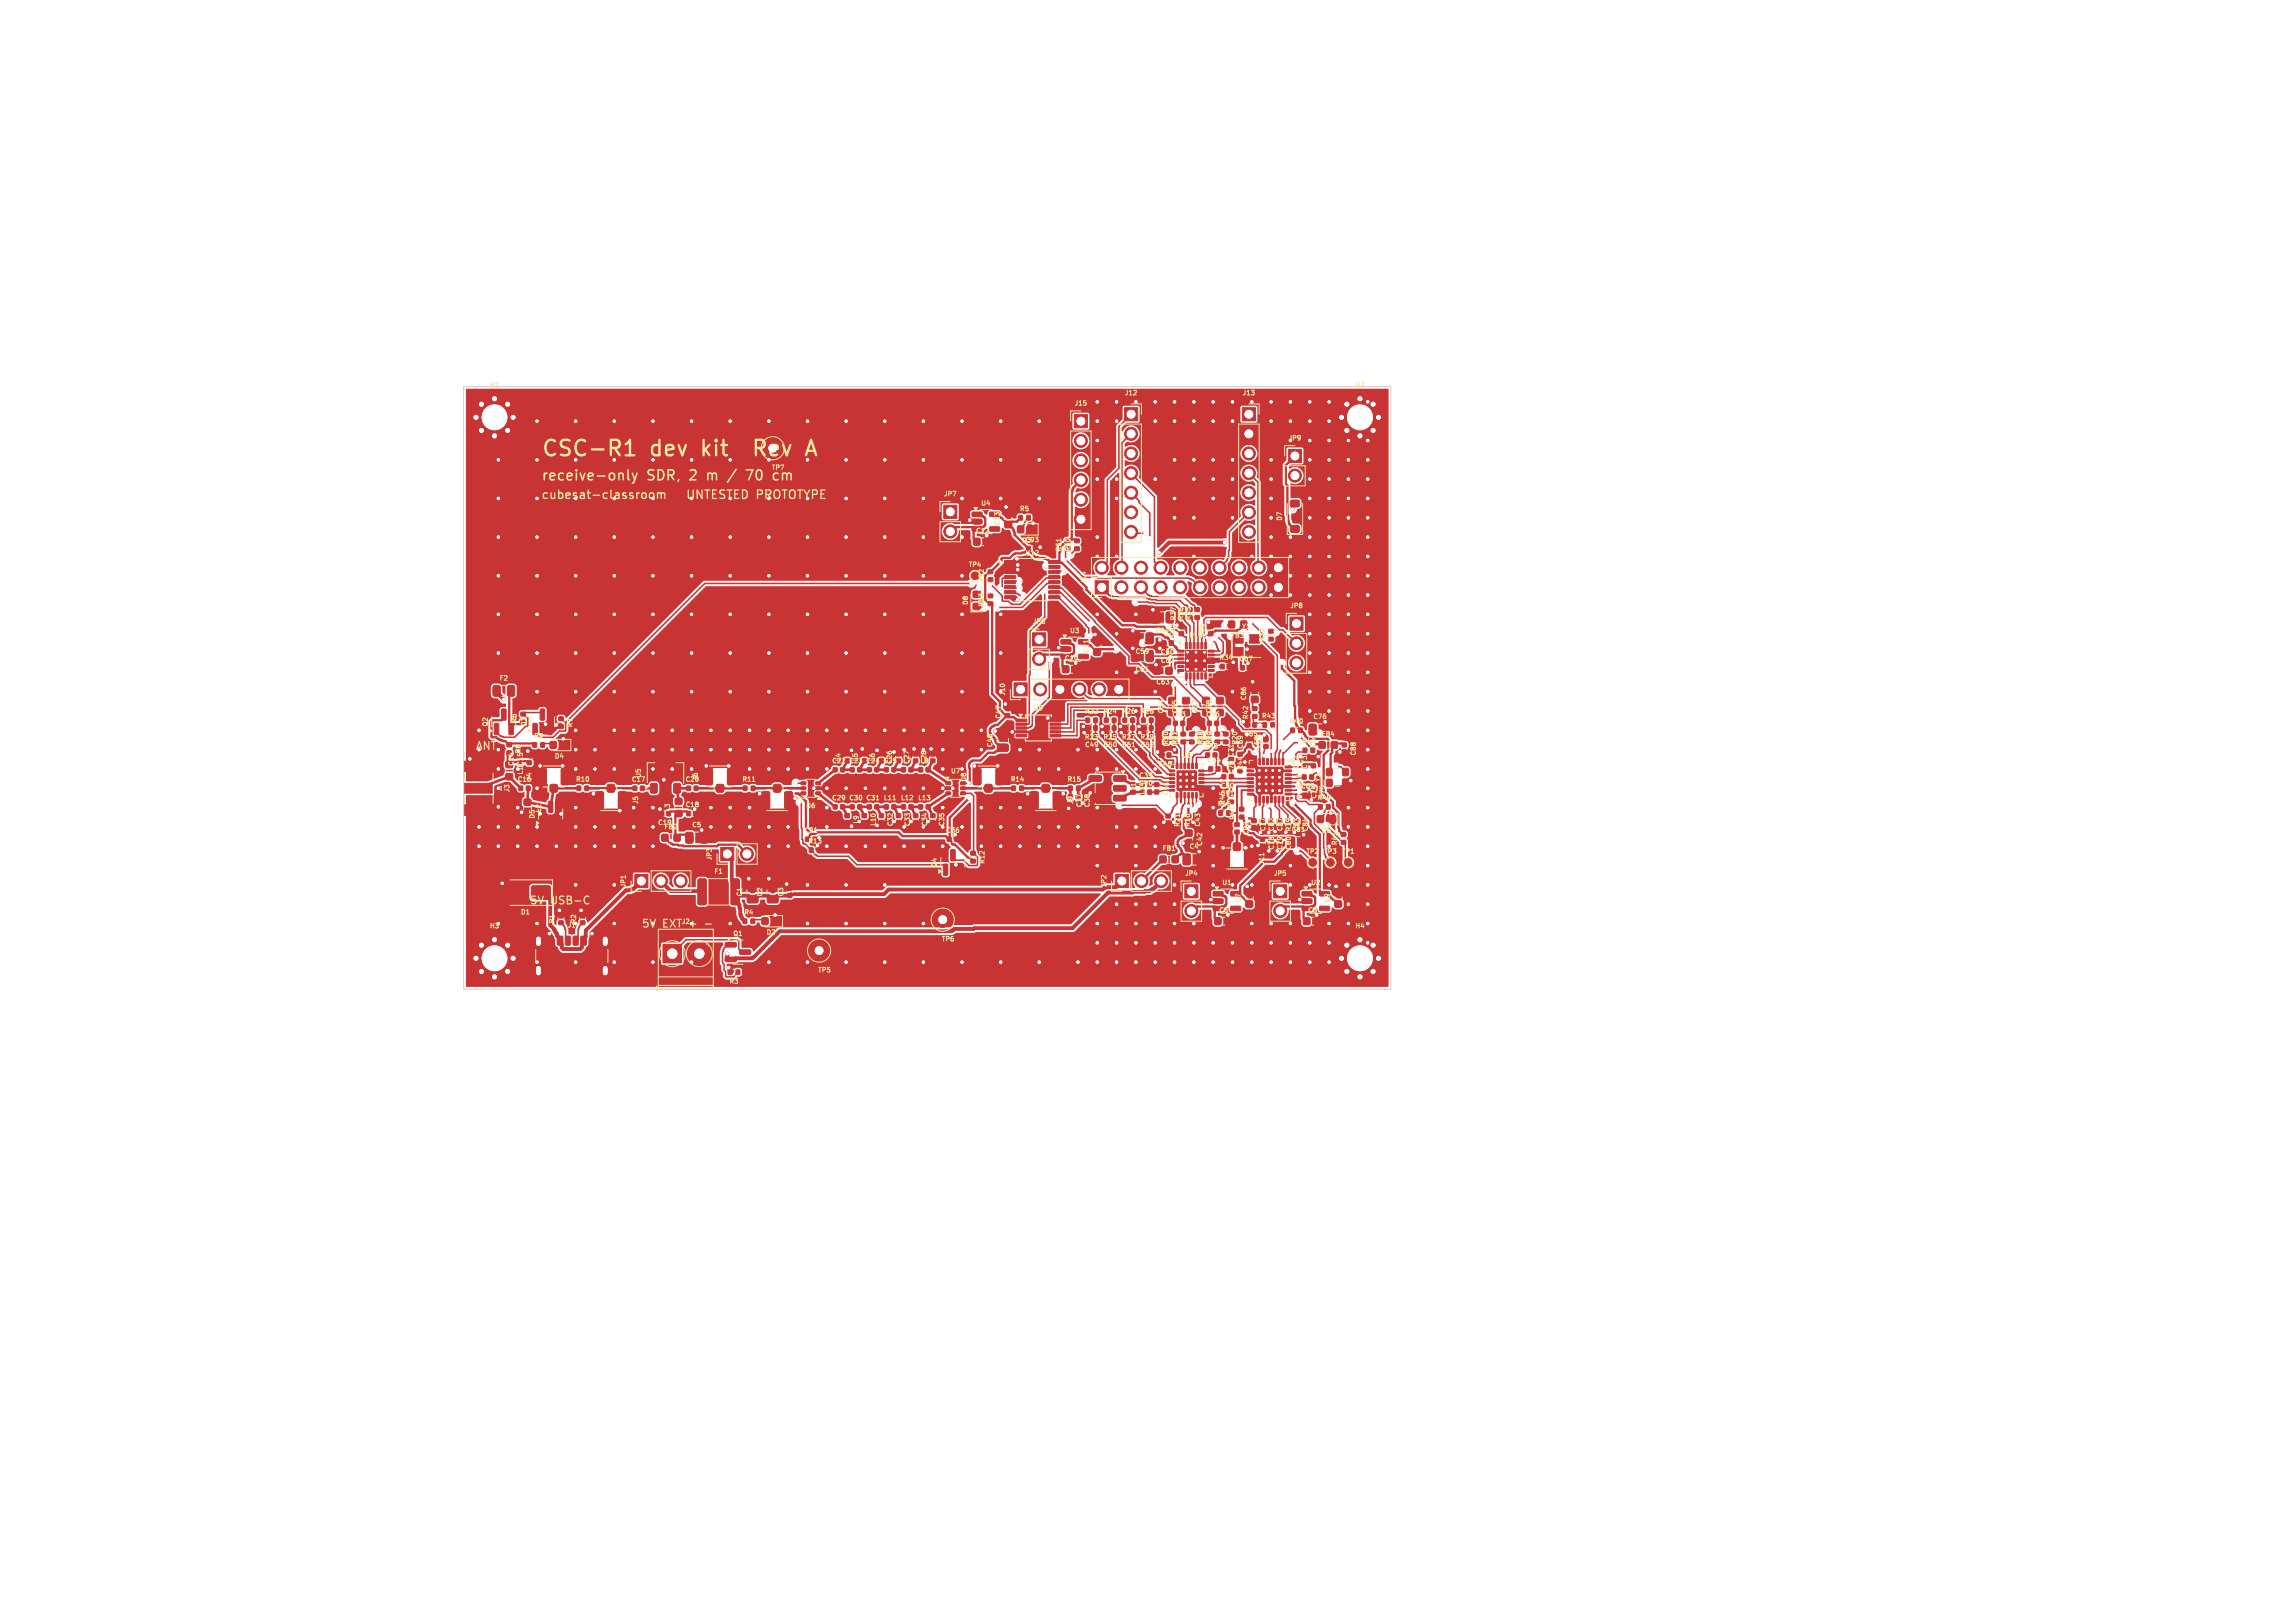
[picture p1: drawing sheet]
<svg xmlns="http://www.w3.org/2000/svg" width="297mm" height="210mm" viewBox="0 0 297 210" stroke-linecap="round" stroke-linejoin="round" font-family="sans-serif">
<defs><g id="words">
<g font-size="2.8" fill="#fff">
<text x="70" y="59.4">CSC-R1</text>
<text x="84.3" y="59.4">dev</text>
<text x="91.4" y="59.4">kit</text>
<text x="99.1" y="59.4">Rev</text>
</g>
<g font-size="1.8" fill="#f2eda1">
<text x="70" y="62.4">receive-only</text>
<text x="83.8" y="62.4">SDR,</text>
<text x="89.6" y="62.4">2</text>
<text x="92.1" y="62.4">m</text>
<text x="97.9" y="62.4">70</text>
<text x="101.7" y="62.4">cm</text>
</g>
<g font-size="1.5" fill="#fff">
<text x="70" y="64.8">cubesat-classroom</text>
<text x="89.5" y="64.8">UNTESTED PROTOTYPE</text>
</g>
<g font-size="1.4" fill="#fff">
<text x="61.5" y="97.2">ANT</text>
<text x="83" y="120.2">5V</text>
<text x="85.8" y="120.2">EXT +</text>
</g>
<g font-size="1.4" fill="#f2eda1">
<text x="68.5" y="117.2">5V</text>
<text x="71.3" y="117.2">USB-C</text>
<text x="91.7" y="120.2">-</text>
</g>
<g font-size=".8" fill="#f2eda1">
<text x="63.3" y="50.3">H1</text>
<text x="139" y="52.6">J15</text>
<text x="145.5" y="51.3">J12</text>
<text x="160.7" y="51.3">J13</text>
<text x="175.3" y="50.3">H2</text>
<text x="99.8" y="61">TP7</text>
<text x="122.1" y="64.3">JP7</text>
<text x="126.9" y="65.6">U4</text>
<text x="126.2" y="69.1">C12</text>
<text x="129.5" y="68.1" transform="rotate(-90 129.5 68.1)">C13</text>
<text x="131.9" y="66.3">R5</text>
<text x="132.2" y="70.4">D3</text>
<text x="132.6" y="70.3">C93</text>
<text x="137.5" y="71.5" transform="rotate(-90 137.5 71.5)">R51</text>
<text x="138.7" y="71.5" transform="rotate(-90 138.7 71.5)">R50</text>
<text x="166" y="67.5" transform="rotate(-90 166 67.5)">D7</text>
<text x="125.3" y="73.5">TP4</text>
<text x="132.6" y="72">U12</text>
<text x="140.7" y="75.6" transform="rotate(-90 140.7 75.6)">J14</text>
<text x="125.4" y="78.4" transform="rotate(-90 125.4 78.4)">D8</text>
<text x="133.6" y="80.8">JP6</text>
<text x="138.4" y="82">U3</text>
<text x="149.5" y="82">C64</text>
<text x="152.3" y="80.4" transform="rotate(-90 152.3 80.4)">R37</text>
<text x="153.3" y="80.4" transform="rotate(-90 153.3 80.4)">R36</text>
<text x="153.8" y="82.6">U10</text>
<text x="154.2" y="80.4" transform="rotate(-90 154.2 80.4)">R35</text>
<text x="156" y="82.5" transform="rotate(-90 156 82.5)">C66</text>
<text x="160.6" y="81.5">Y1</text>
<text x="166.9" y="78.8">JP8</text>
<text x="64.6" y="88.2">F2</text>
<text x="137.7" y="85.6">C10</text>
<text x="141" y="84.6" transform="rotate(-90 141 84.6)">C11</text>
<text x="146.9" y="84.7">C59</text>
<text x="149.5" y="88.7">C63</text>
<text x="150.1" y="85.9">C62</text>
<text x="150.1" y="84.8">C60</text>
<text x="157.7" y="85.5">R34</text>
<text x="63.3" y="94.1" transform="rotate(-90 63.3 94.1)">Q2</text>
<text x="67" y="93.6" transform="rotate(-90 67 93.6)">R6</text>
<text x="68.3" y="94.1" transform="rotate(-90 68.3 94.1)">Q3</text>
<text x="69" y="95.7">R9</text>
<text x="74.2" y="94.2" transform="rotate(-90 74.2 94.2)">R7</text>
<text x="129.7" y="93.1" transform="rotate(-90 129.7 93.1)">C47</text>
<text x="133.7" y="92.1">U9</text>
<text x="140.3" y="92.5">R22</text>
<text x="140.3" y="95.8">R23</text>
<text x="142.7" y="92.5">R24</text>
<text x="142.7" y="95.8">R25</text>
<text x="145.1" y="92.5">R26</text>
<text x="145.1" y="95.8">R27</text>
<text x="147.5" y="95.8">R29</text>
<text x="147.5" y="92.5">R28</text>
<text x="150.7" y="92.4" transform="rotate(-90 150.7 92.4)">C54</text>
<text x="151.6" y="92.9">C53</text>
<text x="152.5" y="92.4" transform="rotate(-90 152.5 92.4)">C55</text>
<text x="156" y="92.9">C56</text>
<text x="156.9" y="92.4" transform="rotate(-90 156.9 92.4)">C58</text>
<text x="161.4" y="90.7" transform="rotate(-90 161.4 90.7)">C86</text>
<text x="161.7" y="93.2" transform="rotate(-90 161.7 93.2)">R42</text>
<text x="163.2" y="93.1">R43</text>
<text x="166.8" y="93.8">R40</text>
<text x="169.9" y="93.2">C76</text>
<text x="171" y="95.4">FB4</text>
<text x="66.6" y="99.2" transform="rotate(-90 66.6 99.2)">C14</text>
<text x="66.9" y="101.3">C16</text>
<text x="67.8" y="100.3" transform="rotate(-90 67.8 100.3)">L1 C15</text>
<text x="68.9" y="101.1" transform="rotate(-90 68.9 101.1)">J4</text>
<text x="71.7" y="98.3">D4</text>
<text x="74.5" y="101.3">R10</text>
<text x="81.7" y="101.3">C17</text>
<text x="83.1" y="100.7" transform="rotate(-90 83.1 100.7)">U5</text>
<text x="88.6" y="101.3">C20</text>
<text x="90.4" y="101.1" transform="rotate(-90 90.4 101.1)">J6</text>
<text x="96" y="101.3">R11</text>
<text x="107.6" y="98.9">C22</text>
<text x="108.9" y="98.6" transform="rotate(-90 108.9 98.6)">L4</text>
<text x="109.8" y="98.9">C23</text>
<text x="111.1" y="98.6" transform="rotate(-90 111.1 98.6)">L5</text>
<text x="112" y="98.9">C24</text>
<text x="113.3" y="98.6" transform="rotate(-90 113.3 98.6)">L6</text>
<text x="114.2" y="98.9">C25</text>
<text x="116.8" y="98.9">L7</text>
<text x="117.8" y="98.9" transform="rotate(-90 117.8 98.9)">C27</text>
<text x="119" y="98.9">L8</text>
<text x="120" y="98.9" transform="rotate(-90 120 98.9)">C28</text>
<text x="123" y="100.2">U7</text>
<text x="125.2" y="101.1" transform="rotate(-90 125.2 101.1)">J8</text>
<text x="128.5" y="96.8" transform="rotate(-90 128.5 96.8)">C48</text>
<text x="130.7" y="101.3">R14</text>
<text x="138.1" y="101.3">R15</text>
<text x="140.3" y="96.8">C49</text>
<text x="142.7" y="96.8">C50</text>
<text x="145.1" y="96.8">C51</text>
<text x="147.3" y="100.8">C39</text>
<text x="147.3" y="101.8">C40</text>
<text x="147.5" y="96.8">C52</text>
<text x="149.8" y="99.3">C46</text>
<text x="151.3" y="96.5" transform="rotate(-90 151.3 96.5)">R30</text>
<text x="152.4" y="96.5" transform="rotate(-90 152.4 96.5)">R31</text>
<text x="152.6" y="96.5" transform="rotate(-90 152.6 96.5)">R17</text>
<text x="152.9" y="98.1">U8</text>
<text x="155.7" y="96.5" transform="rotate(-90 155.7 96.5)">R32</text>
<text x="155.8" y="97">C45</text>
<text x="155.9" y="96.5" transform="rotate(-90 155.9 96.5)">R18</text>
<text x="156.2" y="98.8">C44</text>
<text x="156.8" y="96.5" transform="rotate(-90 156.8 96.5)">R33</text>
<text x="156.9" y="96.5" transform="rotate(-90 156.9 96.5)">R19</text>
<text x="159.8" y="100.2" transform="rotate(-90 159.8 100.2)">C70</text>
<text x="161" y="97" transform="rotate(-90 161 97)">C69</text>
<text x="169.3" y="99.6" transform="rotate(-90 169.3 99.6)">C73</text>
<text x="171" y="101.2" transform="rotate(-90 171 101.2)">Y2</text>
<text x="175.6" y="97.8" transform="rotate(-90 175.6 97.8)">C88</text>
<text x="66" y="102.6" transform="rotate(-90 66 102.6)">J3</text>
<text x="69.3" y="106" transform="rotate(-90 69.3 106)">D5</text>
<text x="70.1" y="105.2" transform="rotate(-90 70.1 105.2)">L2</text>
<text x="82.7" y="104.1" transform="rotate(-90 82.7 104.1)">J5</text>
<text x="85.1" y="106.9">C19</text>
<text x="85.9" y="107.4">FB2</text>
<text x="86.8" y="105.1" transform="rotate(-90 86.8 105.1)">L3</text>
<text x="89.5" y="107.2">C5</text>
<text x="104" y="107.9">C21</text>
<text x="104.2" y="104.7">U6</text>
<text x="107.6" y="103.7">C29</text>
<text x="109.8" y="103.7">C30</text>
<text x="112" y="103.7">C31</text>
<text x="114.3" y="103.7">L11</text>
<text x="116.5" y="103.7">L12</text>
<text x="118.7" y="103.7">L13</text>
<text x="139" y="104.1" transform="rotate(-90 139 104.1)">J9</text>
<text x="141.2" y="104.5" transform="rotate(-90 141.2 104.5)">C38</text>
<text x="147.2" y="102.4" transform="rotate(-90 147.2 102.4)">T1</text>
<text x="148.2" y="102.9" transform="rotate(-90 148.2 102.9)">L14</text>
<text x="151.3" y="103" transform="rotate(-90 151.3 103)">C41</text>
<text x="152.8" y="107.1" transform="rotate(-90 152.8 107.1)">R21</text>
<text x="154.1" y="107.1" transform="rotate(-90 154.1 107.1)">R16</text>
<text x="155.4" y="107" transform="rotate(-90 155.4 107)">C43</text>
<text x="157.5" y="104.5">R46</text>
<text x="157.9" y="102.1">C90</text>
<text x="157.9" y="103.1">C91</text>
<text x="158.6" y="104.2" transform="rotate(-90 158.6 104.2)">R45</text>
<text x="160" y="106.2" transform="rotate(-90 160 106.2)">R47</text>
<text x="163.9" y="107.6" transform="rotate(-90 163.9 107.6)">C77</text>
<text x="166.1" y="107.6" transform="rotate(-90 166.1 107.6)">C87</text>
<text x="167.2" y="107.7" transform="rotate(-90 167.2 107.7)">R39</text>
<text x="168.3" y="107.6" transform="rotate(-90 168.3 107.6)">C83</text>
<text x="168.3" y="102.2">C89</text>
<text x="169.4" y="107.6" transform="rotate(-90 169.4 107.6)">C84</text>
<text x="170.4" y="103.7">R49</text>
<text x="170.5" y="103.4" transform="rotate(-90 170.5 103.4)">C74</text>
<text x="171" y="107.9">D6</text>
<text x="171.6" y="103.4" transform="rotate(-90 171.6 103.4)">C75</text>
<text x="92.2" y="111.4" transform="rotate(-90 92.2 111.4)">JP3</text>
<text x="92.4" y="113.2">F1</text>
<text x="121.4" y="112.3" transform="rotate(-90 121.4 112.3)">Q4</text>
<text x="127.5" y="111.9" transform="rotate(-90 127.5 111.9)">R12</text>
<text x="150.4" y="110.2">FB1</text>
<text x="153.3" y="113.5">JP4</text>
<text x="153.9" y="110">C4</text>
<text x="155.7" y="109.5" transform="rotate(-90 155.7 109.5)">C42</text>
<text x="163.7" y="112" transform="rotate(-90 163.7 112)">J11</text>
<text x="164.8" y="113.5">JP5</text>
<text x="165" y="110" transform="rotate(-90 165 110)">C78</text>
<text x="166.1" y="110" transform="rotate(-90 166.1 110)">C79</text>
<text x="167.2" y="110" transform="rotate(-90 167.2 110)">C80</text>
<text x="169" y="110.6">TP2</text>
<text x="171.3" y="110.6">TP3</text>
<text x="173.2" y="109.5" transform="rotate(-90 173.2 109.5)">R41</text>
<text x="173.6" y="110.6">TP1</text>
<text x="67.3" y="118.5">D1</text>
<text x="71.9" y="119.6" transform="rotate(-90 71.9 119.6)">R1</text>
<text x="81.1" y="114.9" transform="rotate(-90 81.1 114.9)">JP1</text>
<text x="88.1" y="119.7">J2</text>
<text x="96.2" y="116.1" transform="rotate(-90 96.2 116.1)">C1</text>
<text x="96.2" y="118.5">R4</text>
<text x="98.8" y="116.1" transform="rotate(-90 98.8 116.1)">C2</text>
<text x="101.5" y="116.1" transform="rotate(-90 101.5 116.1)">C3</text>
<text x="143.3" y="114.9" transform="rotate(-90 143.3 114.9)">JP2</text>
<text x="157.7" y="118.2">C6</text>
<text x="158.1" y="114.7">U1</text>
<text x="160.7" y="116.9" transform="rotate(-90 160.7 116.9)">C7</text>
<text x="169.2" y="118.2">C8</text>
<text x="169.6" y="114.7">U2</text>
<text x="172.2" y="116.9" transform="rotate(-90 172.2 116.9)">C9</text>
<text x="63.3" y="120.2">H3</text>
<text x="73.4" y="120.1">J1</text>
<text x="94.8" y="121.2">Q1</text>
<text x="99.1" y="121.1">D2</text>
<text x="105.8" y="125.9">TP5</text>
<text x="121.8" y="121.9">TP6</text>
<text x="175.3" y="120.2">H4</text>
<text x="94.3" y="127.4">R3</text>
</g>
<g font-size=".8" fill="#fff">
<text x="166.7" y="57.1">JP9</text>
<text x="127.5" y="75.5" transform="rotate(-90 127.5 75.5)">R52</text>
<text x="127.5" y="78.6" transform="rotate(-90 127.5 78.6)">R53</text>
<text x="152.2" y="82.5" transform="rotate(-90 152.2 82.5)">C65</text>
<text x="159.2" y="82.7">FB3</text>
<text x="163.8" y="83.2" transform="rotate(-90 163.8 83.2)">R38</text>
<text x="146.9" y="87">C61</text>
<text x="160.3" y="85.7">C67</text>
<text x="130.2" y="90.1" transform="rotate(-90 130.2 90.1)">J10</text>
<text x="155.1" y="92.4" transform="rotate(-90 155.1 92.4)">C57</text>
<text x="160.9" y="95.4">C85</text>
<text x="67.5" y="97.6" transform="rotate(-90 67.5 97.6)">R8</text>
<text x="115.6" y="98.9" transform="rotate(-90 115.6 98.9)">C26</text>
<text x="159.8" y="98.1" transform="rotate(-90 159.8 98.1)">C71</text>
<text x="160.3" y="96.5" transform="rotate(-90 160.3 96.5)">R20</text>
<text x="161" y="99.7" transform="rotate(-90 161 99.7)">R44</text>
<text x="163.1" y="97.1" transform="rotate(-90 163.1 97.1)">C68</text>
<text x="168.2" y="99.6" transform="rotate(-90 168.2 99.6)">C72</text>
<text x="168.4" y="96.4">R48</text>
<text x="168.5" y="102" transform="rotate(-90 168.5 102)">U11</text>
<text x="88.6" y="104.6">C18</text>
<text x="104.2" y="104.1" transform="rotate(-90 104.2 104.1)">J7</text>
<text x="111.3" y="106.7" transform="rotate(-90 111.3 106.7)">L9</text>
<text x="113.5" y="106.9" transform="rotate(-90 113.5 106.9)">L10</text>
<text x="115.7" y="107" transform="rotate(-90 115.7 107)">C32</text>
<text x="117.9" y="107" transform="rotate(-90 117.9 107)">C33</text>
<text x="120.1" y="107" transform="rotate(-90 120.1 107)">C34</text>
<text x="122.3" y="107" transform="rotate(-90 122.3 107)">C35</text>
<text x="122.4" y="107.9">C36</text>
<text x="140.1" y="104.5" transform="rotate(-90 140.1 104.5)">C37</text>
<text x="165" y="107.6" transform="rotate(-90 165 107.6)">C82</text>
<text x="167.1" y="107.8">C81</text>
<text x="104.5" y="109.3">R13</text>
<text x="161.7" y="108.1" transform="rotate(-90 161.7 108.1)">C92</text>
<text x="74.7" y="119.6" transform="rotate(-90 74.7 119.6)">R2</text>
</g>
</g></defs>
<g fill="#c83434" stroke="#c83434" stroke-width=".13">
<path d="M148.7 93.9h.5v.6h-.5z"/>
<path d="M147.7 93.9h.5v.6h-.5z"/>
<path d="M111.6 98.2h.5v.5h-.5z"/>
<path d="M111.6 97.2h.5v.5h-.5z"/>
<path d="M72.8 96h.7v.8h-.7z"/>
<path d="M71.2 96h.8v.8h-.8z"/>
<path d="M148.4 84.2h.6l.3 .1v1.1l-.2 .2h-.6l-.2-.1v-1.1z"/>
<path d="M146.5 84.2h.6l.3 .1v1.1l-.2 .2h-.6l-.2-.1v-1.1z"/>
<path d="M173.7 96.2h.5v.4h-.5z"/>
<path d="M173.7 97.1h.5v.5h-.5z"/>
<path d="M133.6 81.9h1.7v1.7h-1.7z"/>
<path d="M159.6 83.8h1.3v1.1h-1.3z"/>
<path d="M161.7 83.8h1.3v1.1h-1.3z"/>
<path d="M161.7 82.1h1.3v1.1h-1.3z"/>
<path d="M159.6 82.1h1.3v1.1h-1.3z"/>
<path d="M120.5 105.3h.5v.5h-.5z"/>
<path d="M120.5 106.3h.5v.4h-.5z"/>
<path d="M153.9 94.7h.6v.5h-.6z"/>
<path d="M153.9 95.8h.6v.4h-.6z"/>
<path d="M158.3 94.7h.6v.5h-.6z"/>
<path d="M158.3 95.8h.6v.4h-.6z"/>
<path d="M65.6 96.1h.6v.5h-.6z"/>
<path d="M65.6 97.2h.6v.4h-.6z"/>
<path d="M164.2 82.5h.6v.4h-.6z"/>
<path d="M164.2 81.4h.6v.5h-.6z"/>
<path d="M168.5 115.4h1.2l.1 .1v.4h-.1h-1.1l-.1-.1z"/>
<path d="M168.5 116.3h1.2l.1 .2v.3l-.1 .1h-1.1l-.1-.1z"/>
<path d="M168.5 117.3h1.2l.1 .1v.4h-.1h-1.1l-.1-.1z"/>
<path d="M170.8 117.3h1.2l.1 .1v.4h-.2h-1.1v-.1z"/>
<path d="M170.8 115.4h1.2l.1 .1v.4h-.2h-1.1v-.1z"/>
<path d="M118.2 98.2h.6v.5h-.6z"/>
<path d="M118.2 97.3h.6v.4h-.6z"/>
<path d="M147.7 92.9h.5v.6h-.5z"/>
<path d="M148.7 92.9h.5v.6h-.5z"/>
<path d="M161.4 96.3h.5v.4h-.5z"/>
<path d="M161.4 95.3h.5v.5h-.5z"/>
<path d="M107.8 104.1h.5v.6h-.5z"/>
<path d="M108.8 104.1h.5v.6h-.5z"/>
<path d="M118.2 105.3h.6v.5h-.6z"/>
<path d="M118.2 106.3h.6v.4h-.6z"/>
<path d="M73.2 121.2l.5-.1 .1 .1v.9l-.1 .2h-.4l-.1-.1z"/>
<path d="M75.2 121.2l.5-.1 .2 .1v.9l-.1 .2h-.5l-.1-.1z"/>
<path d="M76.4 121.2l.6-.1 .1 .1v.9l-.1 .2h-.4l-.2-.1z"/>
<path d="M74.2 121.2l.5-.1 .1 .1v.9l-.1 .2h-.4l-.1-.1z"/>
<path d="M72.2 121.2l.5-.1 .1 .1 .1 .9-.2 .2h-.4l-.2-.1z"/>
<path d="M70.9 121.2l.5-.1 .2 .1 .1 .9-.2 .2h-.5l-.1-.1z"/>
<path d="M68.8 114.7l.2-.1h2l.2 .1 .1 .1-.1 1.5-.2 .1h-2l-.2-.1-.1-.2z"/>
<path d="M64.8 114.7l.2-.1h2l.2 .1 .1 .1-.1 1.5-.2 .1h-2l-.2-.1-.1-.2z"/>
<path d="M122.4 101.2h.6v.3h-.5z"/>
<path d="M122.4 101.8h.6v.3l-.5 .1z"/>
<path d="M122.4 102.5h.6v.3h-.5z"/>
<path d="M124.3 102.5h.6v.3h-.5z"/>
<path d="M124.3 101.8h.6v.3l-.5 .1z"/>
<path d="M124.3 101.2h.6v.3h-.5z"/>
<path d="M171.7 100.9h.7v.8h-.7z"/>
<path d="M173.8 100.9h.7v.8h-.7z"/>
<path d="M173.8 99.5h.7v.8h-.7z"/>
<path d="M171.7 99.5h.7v.8h-.7z"/>
<path d="M142.9 92.9h.5v.6h-.5z"/>
<path d="M143.9 92.9h.5v.6h-.5z"/>
<path d="M96.2 118.9h.4v.6h-.4z"/>
<path d="M97.2 118.9h.5v.6h-.5z"/>
<path d="M107.8 99.3h.5v.6h-.5z"/>
<path d="M108.8 99.3h.5v.6h-.5z"/>
<path d="M64 93.6h.4l.1 .1 .1 1.2-.1 .2h-.4l-.1-.1z"/>
<path d="M65.9 93.6h.4l.1 .1v1.2v.2h-.4l-.1-.1z"/>
<path d="M64.9 91.8l.4-.1 .2 .1v1.3l-.1 .1h-.4l-.1-.1z"/>
<path d="M87.4 104.9h.8v.7h-.8z"/>
<path d="M87.4 103.3h.8v.8h-.8z"/>
<path d="M152.2 105.4h.6v.4h-.6z"/>
<path d="M131.2 88.4h1.7v1.7h-1.7z"/>
<path d="M145.3 92.9h.5v.6h-.5z"/>
<path d="M146.3 92.9h.5v.6h-.5z"/>
<path d="M114.5 99.3h.4v.6h-.4z"/>
<path d="M115.4 99.3h.5v.6h-.5z"/>
<path d="M114.5 104.1h.5v.6h-.5z"/>
<path d="M115.4 104.1h.5v.6h-.5z"/>
<path d="M162.1 92.5h.6v.4h-.6z"/>
<path d="M162.1 91.4h.6v.5h-.6z"/>
<path d="M160.4 105.5h.6v.5h-.6z"/>
<path d="M160.4 104.5h.6v.4h-.6z"/>
<path d="M155.7 91.8l.1-.1 .7 .1 .1 .2-.1 .6-.2 .1-.6-.1-.1-.2z"/>
<path d="M155.7 90.3l.1-.1 .7 .1 .1 .1-.1 .6-.2 .1-.6-.1-.1-.1z"/>
<path d="M139.1 70.8h.6v.4h-.6z"/>
<path d="M139.1 69.7h.6v.5h-.6z"/>
<path d="M159.8 106.5h.5v.4h-.5z"/>
<path d="M159.8 107.4h.5v.5h-.5z"/>
<path d="M110.1 99.3h.4v.6h-.4z"/>
<path d="M111 99.3h.5v.6h-.5z"/>
<path d="M127.9 74.8h.6v.4h-.6z"/>
<path d="M127.9 73.7h.6v.5h-.6z"/>
<path d="M116.7 99.3h.5v.6h-.5z"/>
<path d="M117.6 99.3h.5v.6h-.5z"/>
<path d="M164.8 114.5h1.7v1.7h-1.7z"/>
<path d="M133.3 68.1h.7v.8h-.7z"/>
<path d="M131.7 68.1h.8v.8h-.8z"/>
<path d="M161.3 116.6l.1-.1 .7 .1 .1 .2-.1 .6h-.2h-.6l-.1-.2z"/>
<path d="M161.3 115h.1h.7l.1 .2-.1 .6-.2 .1-.6-.1-.1-.1z"/>
<path d="M162.1 93.5h.5v.6h-.5z"/>
<path d="M161.2 93.5h.5v.6h-.5z"/>
<path d="M143.9 93.9h.5v.6h-.5z"/>
<path d="M142.9 93.9h.5v.6h-.5z"/>
<path d="M125.6 110.2h.6v.4h-.6z"/>
<path d="M125.6 111.2h.6v.5h-.6z"/>
<path d="M162 90.1h.1h.7l.1 .2-.1 .6-.2 .1-.6-.1-.1-.2z"/>
<path d="M162 88.6l.1-.1 .7 .1 .1 .1-.1 .6-.2 .1-.6-.1-.1-.1z"/>
<path d="M151 79.2h.6l.3 .1v1.1l-.2 .2h-.6l-.2-.1v-1.1z"/>
<path d="M149.1 79.2h.6l.3 .1v1.1l-.2 .2h-.6l-.2-.1v-1.1z"/>
<path d="M100.2 118.8h.7v.8h-.7z"/>
<path d="M98.6 118.8h.8v.8h-.8z"/>
<path d="M154.6 79.7h.6v.4h-.6z"/>
<path d="M154.6 78.6h.6v.5h-.6z"/>
<path d="M167 94.2h.5v.6h-.5z"/>
<path d="M168.1 94.2h.4v.6h-.4z"/>
<path d="M157 115.4h1.2l.1 .1v.4h-.1h-1.1l-.1-.1z"/>
<path d="M157 116.3h1.2l.1 .2v.3l-.1 .1h-1.1l-.1-.1z"/>
<path d="M157 117.3h1.2l.1 .1v.4h-.1h-1.1l-.1-.1z"/>
<path d="M159.3 117.3h1.2l.1 .1v.4h-.2h-1.1v-.1z"/>
<path d="M159.3 115.4h1.2l.1 .1v.4h-.2h-1.1v-.1z"/>
<path d="M130 72.6l1.4-.1v.4h-1.4z"/>
<path d="M130 73.2h1.4v.3l-1.4 .1z"/>
<path d="M130 73.9l1.4-.1v.4h-1.4z"/>
<path d="M130 74.5h1.4v.3l-1.4 .1z"/>
<path d="M130 75.2l1.4-.1v.4h-1.4z"/>
<path d="M130 75.8h1.4v.3l-1.4 .1z"/>
<path d="M130 76.5l1.4-.1v.4h-1.4z"/>
<path d="M130 77.1h1.4v.3l-1.4 .1z"/>
<path d="M135.7 77.1h1.4l.1 .3-1.4 .1z"/>
<path d="M135.7 76.5l1.4-.1 .1 .4h-1.4z"/>
<path d="M135.7 75.8h1.4l.1 .3-1.4 .1z"/>
<path d="M135.7 75.2l1.4-.1 .1 .4h-1.4z"/>
<path d="M135.7 74.5h1.4l.1 .3-1.4 .1z"/>
<path d="M135.7 73.9l1.4-.1 .1 .4h-1.4z"/>
<path d="M135.7 73.2h1.4l.1 .3-1.4 .1z"/>
<path d="M135.7 72.6l1.4-.1 .1 .4h-1.4z"/>
<path d="M166.7 108.3h.6l.3 .1v1.1l-.2 .2h-.6l-.2-.1v-1.1z"/>
<path d="M168.6 108.3h.6l.3 .1v1.1l-.2 .2h-.6l-.2-.1v-1.1z"/>
<path d="M75.1 119.2h.6v.4h-.6z"/>
<path d="M75.1 118.1h.6v.5h-.6z"/>
<path d="M138.3 101.7h.5v.6h-.5z"/>
<path d="M139.3 101.7h.5v.6h-.5z"/>
<path d="M151.9 93.3h.4v.6h-.4z"/>
<path d="M152.8 93.3h.5v.6h-.5z"/>
<path d="M78.6 101.5h.2h.7l.1 .2-.1 .8h-.2h-.7v-.2z"/>
<path d="M80.1 102.5l.7-.1 .2 .2 .1 1.8-.2 .2h-.6l-.3-.1v-1.8z"/>
<path d="M77.1 102.5l.8-.1 .2 .2v1.8l-.1 .2h-.7l-.2-.1v-1.8z"/>
<path d="M130.1 92.4h.5v.4h-.5z"/>
<path d="M130.1 91.4h.5v.5h-.5z"/>
<path d="M157.7 104.9h.5v.6h-.5z"/>
<path d="M158.7 104.9h.5v.6h-.5z"/>
<path d="M116 105.3h.5v.5h-.5z"/>
<path d="M116 106.3h.5v.4h-.5z"/>
<path d="M116.7 104.1h.5v.6h-.5z"/>
<path d="M117.6 104.1h.6v.6h-.6z"/>
<path d="M172.1 105.6h.7v.8h-.7z"/>
<path d="M170.5 105.6h.8v.8h-.8z"/>
<path d="M104.7 109.7h.5v.6h-.5z"/>
<path d="M105.8 109.7h.4v.6h-.4z"/>
<path d="M166.7 58.2h1.7v1.7h-1.7z"/>
<path d="M172.8 116.6l.1-.1 .7 .1 .1 .2-.1 .6h-.2h-.6l-.1-.2z"/>
<path d="M172.8 115h.1h.7l.1 .2-.1 .6-.2 .1-.6-.1-.1-.1z"/>
<path d="M143.9 94.9h.5v.6h-.5z"/>
<path d="M143 94.9h.5v.6h-.5z"/>
<path d="M152.6 81.8h.5v.4h-.5z"/>
<path d="M152.6 80.8h.5v.5h-.5z"/>
<path d="M118.9 104.1h.5v.6h-.5z"/>
<path d="M119.9 104.1h.5v.6h-.5z"/>
<path d="M151.3 82.9h.5v.6h-.5z"/>
<path d="M150.4 82.9h.5v.6h-.5z"/>
<path d="M159.1 98h.5v.5h-.5z"/>
<path d="M150.9 105.4h.6v.4h-.6z"/>
<path d="M150.9 106.4h.6v.5h-.6z"/>
<path d="M141.6 84l.1-.1 .7 .1 .1 .1-.1 .7h-.2h-.6l-.1-.2z"/>
<path d="M141.6 82.4h.1h.7l.1 .2-.1 .6-.2 .1-.6-.1-.1-.1z"/>
<path d="M159.1 103.5h.5v.5h-.5z"/>
<path d="M159.1 102.5h.5v.5h-.5z"/>
<path d="M166.9 79.8h1.7v1.8h-1.7z"/>
<path d="M156 97.4h.5v.6h-.5z"/>
<path d="M157 97.4h.5v.6h-.5z"/>
<path d="M63.8 88.8l.7-.1 .2 .2v1l-.1 .2h-.6l-.2-.2z"/>
<path d="M65.7 88.8l.7-.1 .2 .2v1l-.1 .2h-.6l-.2-.2z"/>
<path d="M165.9 98.2h.2v.8l-.2-.1z"/>
<path d="M165.4 98.2h.2v.8l-.2-.1z"/>
<path d="M164.9 98.2h.2v.8l-.2-.1z"/>
<path d="M164.4 98.2h.2v.8l-.2-.1z"/>
<path d="M163.9 98.2h.2v.8l-.2-.1z"/>
<path d="M163.4 98.2h.2v.8l-.2-.1z"/>
<path d="M162.9 98.2h.2v.8l-.2-.1z"/>
<path d="M162.4 98.2h.2v.8l-.2-.1z"/>
<path d="M161.4 99.1h.8v.2l-.7 .1z"/>
<path d="M161.4 99.6h.8v.2l-.7 .1z"/>
<path d="M161.4 100.1h.8v.2l-.7 .1z"/>
<path d="M161.4 100.6h.8v.2l-.7 .1z"/>
<path d="M161.4 101.1h.8v.2l-.7 .1z"/>
<path d="M161.4 101.6h.8v.2l-.7 .1z"/>
<path d="M161.4 102.1h.8v.2l-.7 .1z"/>
<path d="M161.4 102.6h.8v.2l-.7 .1z"/>
<path d="M162.4 103l.2 .1v.7h-.2z"/>
<path d="M162.9 103l.2 .1v.7h-.2z"/>
<path d="M163.4 103l.2 .1v.7h-.2z"/>
<path d="M163.9 103l.2 .1v.7h-.2z"/>
<path d="M164.4 103l.2 .1v.7h-.2z"/>
<path d="M164.9 103l.2 .1v.7h-.2z"/>
<path d="M165.4 103l.2 .1v.7h-.2z"/>
<path d="M165.9 103l.2 .1v.7h-.2z"/>
<path d="M166.3 102.6h.8v.2l-.8 .1z"/>
<path d="M166.3 102.1h.8v.2l-.8 .1z"/>
<path d="M166.3 101.6h.8v.2l-.8 .1z"/>
<path d="M166.3 101.1h.8v.2l-.8 .1z"/>
<path d="M166.3 100.6h.8v.2l-.8 .1z"/>
<path d="M166.3 100.1h.8v.2l-.8 .1z"/>
<path d="M166.3 99.6h.8v.2l-.8 .1z"/>
<path d="M166.3 99.1h.8v.2l-.8 .1z"/>
<path d="M162.7 99.4h3.1v3.1h-3.1z"/>
<path d="M140.5 92.9h.5v.6h-.5z"/>
<path d="M141.5 92.9h.5v.6h-.5z"/>
<path d="M69 96.1h.4v.6h-.4z"/>
<path d="M70 96.1h.5v.6h-.5z"/>
<path d="M152.8 95.8h.6v.4h-.6z"/>
<path d="M152.8 94.7h.6v.5h-.6z"/>
<path d="M130.9 101.7h.5v.6h-.5z"/>
<path d="M132 101.7h.4v.6h-.4z"/>
<path d="M88.9 101.7h.5v.6h-.5z"/>
<path d="M89.8 101.7h.5v.6h-.5z"/>
<path d="M129.1 96.3h.2h1.1l.1 .2v.6l-.2 .2-1.1-.1-.1-.2z"/>
<path d="M129.1 94.4h.2h1.1l.1 .2v.6l-.2 .2-1.1-.1-.1-.2z"/>
<path d="M160.8 52.7h1.7v1.7h-1.7z"/>
<path d="M131.8 66.7h.5v.6h-.5z"/>
<path d="M132.9 66.7h.4v.6h-.4z"/>
<path d="M132.9 70.7h.4v.6h-.4z"/>
<path d="M133.8 70.7h.5v.6h-.5z"/>
<path d="M101.9 115.6h.6v.5h-.6z"/>
<path d="M101.9 114.7h.6v.5h-.6z"/>
<path d="M82.1 113.1h1.7v1.7h-1.7z"/>
<path d="M93.3 109.7h1.7v1.7h-1.7z"/>
<path d="M139 53.6h1.7v1.7h-1.7z"/>
<path d="M112.3 104.1h.4v.6h-.4z"/>
<path d="M113.2 104.1h.5v.6h-.5z"/>
<path d="M168.7 118.8l.2-.1 .6 .1 .1 .1-.1 .7-.2 .1-.6-.1v-.1z"/>
<path d="M170.3 118.8l.1-.1 .6 .1 .1 .1-.1 .7-.1 .1-.6-.1-.1-.1z"/>
<path d="M122.1 111.8h.4l.2 .1v1.2l-.1 .2h-.4l-.1-.1z"/>
<path d="M124 111.8h.4l.2 .1v1.2l-.1 .2h-.4l-.1-.1z"/>
<path d="M123.1 110l.4-.1 .1 .1v1.2l-.1 .2h-.3l-.2-.1z"/>
<path d="M92.8 101.5h.1h.7l.1 .2-.1 .8h-.2h-.6l-.1-.2z"/>
<path d="M91.3 99.4h.7l.2 .1v1.8l-.1 .3h-.7l-.2-.2v-1.8z"/>
<path d="M94.2 99.4h.7l.3 .1v1.8l-.2 .3h-.6l-.3-.2v-1.8z"/>
<path d="M118.9 99.3h.5v.6h-.5z"/>
<path d="M119.9 99.3h.5v.6h-.5z"/>
<path d="M130.1 67.5l.1-.1 .7 .1 .1 .2-.1 .6h-.2h-.6l-.1-.2z"/>
<path d="M130.1 65.9h.1h.7l.1 .2-.1 .6-.2 .1-.6-.1-.1-.1z"/>
<path d="M153.1 91.8l.1-.1 .7 .1 .1 .2-.1 .6-.2 .1-.6-.1-.1-.2z"/>
<path d="M153.1 90.3l.1-.1 .7 .1 .1 .1-.1 .6-.2 .1-.6-.1-.1-.1z"/>
<path d="M120.4 98.2h.6v.5h-.6z"/>
<path d="M120.4 97.3h.6v.4h-.6z"/>
<path d="M144.2 100.4h1.4l.1 .1v.5l-.1 .1h-1.4l-.1-.2z"/>
<path d="M144.2 101.7l1.4-.1 .1 .2v.5l-.1 .1h-1.4l-.1-.2z"/>
<path d="M144.2 102.9h1.4l.1 .2v.4l-.1 .2-1.4-.1-.1-.1z"/>
<path d="M141 102.9h1.4l.2 .2v.4l-.2 .2-1.4-.1-.1-.1z"/>
<path d="M141 100.4h1.4l.2 .1v.5l-.2 .1h-1.4l-.1-.2z"/>
<path d="M70.1 105.6l.4-.1 .1 .1v1.3l-.1 .1h-.3l-.2-.1z"/>
<path d="M72 105.6l.4-.1 .1 .1v1.3l-.1 .1h-.3l-.2-.1z"/>
<path d="M71 103.7h.4l.1 .1 .1 1.2-.1 .1h-.4l-.1-.1z"/>
<path d="M85.7 108h.7v.8h-.7z"/>
<path d="M87.2 108h.8v.8h-.8z"/>
<path d="M125.8 66.3h1.2l.1 .1v.4l-.1 .1-1.1-.1-.1-.1z"/>
<path d="M125.8 67.2h1.2l.1 .1v.4l-.1 .1h-1.1l-.1-.1z"/>
<path d="M125.8 68.2h1.2l.1 .1v.4h-.1h-1.1l-.1-.1z"/>
<path d="M128.1 68.2h1.2l.1 .1v.4h-.2h-1.1v-.1z"/>
<path d="M128.1 66.3h1.2l.1 .1v.4l-.2 .1-1.1-.1v-.1z"/>
<path d="M127.5 101.5h.2h.6l.1 .2-.1 .8h-.1h-.7l-.1-.2z"/>
<path d="M126 99.4h.7l.3 .1v1.8l-.2 .3h-.6l-.3-.2v-1.8z"/>
<path d="M128.9 99.4h.8l.2 .1v1.8l-.1 .3h-.7l-.2-.2v-1.8z"/>
<path d="M160.2 99.5h.5v.5h-.5z"/>
<path d="M110.1 104.1h.4v.6h-.4z"/>
<path d="M111 104.1h.5v.6h-.5z"/>
<path d="M157.5 91.8l.1-.1 .7 .1 .1 .2-.1 .6-.2 .1-.6-.1-.1-.2z"/>
<path d="M157.5 90.3l.1-.1 .7 .1 .1 .1-.1 .6-.2 .1-.6-.1-.1-.1z"/>
<path d="M148.4 81.9h.6l.3 .1v1.1l-.2 .2h-.6l-.2-.1v-1.1z"/>
<path d="M146.5 81.9h.6l.3 .1v1.1l-.2 .2h-.6l-.2-.1v-1.1z"/>
<path d="M144.3 113.1h1.7v1.7h-1.7z"/>
<path d="M153.4 107.4h.2h.6l.1 .2-.1 .6h-.1h-.7v-.2z"/>
<path d="M153.4 109l.2-.1 .6 .1 .1 .1-.1 .6-.1 .1-.7-.1v-.1z"/>
<path d="M150.9 86.4l.2-.1 .6 .1v.2v.6l-.2 .1-.6-.1-.1-.1z"/>
<path d="M149.3 86.4l.2-.1 .6 .1 .1 .2-.1 .6-.1 .1-.7-.1v-.1z"/>
<path d="M146.3 101.3h.6v.5h-.6z"/>
<path d="M146.3 102.2h.6v.5h-.6z"/>
<path d="M160.5 86.1h.5v.6h-.5z"/>
<path d="M161.5 86.1h.5v.6h-.5z"/>
<path d="M156.4 81.8h.5v.4h-.5z"/>
<path d="M156.4 80.8h.5v.5h-.5z"/>
<path d="M113.8 98.2h.5v.5h-.5z"/>
<path d="M113.8 97.2h.5v.5h-.5z"/>
<path d="M169.7 98.9h.5v.4h-.5z"/>
<path d="M169.7 97.9h.5v.5h-.5z"/>
<path d="M74.7 101.7h.4v.6h-.4z"/>
<path d="M75.7 101.7h.5v.6h-.5z"/>
<path d="M162 106h.5v.4h-.5z"/>
<path d="M162 106.9h.5v.5h-.5z"/>
<path d="M67.8 103.4h.9v.8h-.9z"/>
<path d="M67.8 105h.9v.7h-.9z"/>
<path d="M85.8 122.2h2.4v2.4h-2.4z"/>
<path d="M81.9 101.7h.5v.6h-.5z"/>
<path d="M82.9 101.7h.5v.6h-.5z"/>
<path d="M156.3 93.3h.4v.6h-.4z"/>
<path d="M157.2 93.3h.5v.6h-.5z"/>
<path d="M173.6 108.8h.6v.4h-.6z"/>
<path d="M173.6 107.7h.6v.5h-.6z"/>
<path d="M67.4 92.2h.6v.4h-.6z"/>
<path d="M170.7 96h.8v.8h-.8z"/>
<path d="M172.3 96h.8v.8h-.8z"/>
<path d="M157.9 86h.5v.5h-.5z"/>
<path d="M159 86h.4v.5h-.4z"/>
<path d="M168.6 96.8h.5v.6h-.5z"/>
<path d="M169.7 96.8h.4v.6h-.4z"/>
<path d="M109.4 98.2h.5v.5h-.5z"/>
<path d="M109.4 97.2h.5v.5h-.5z"/>
<path d="M153.2 110.5h.6l.3 .1v1.1l-.2 .2h-.6l-.2-.1v-1.1z"/>
<path d="M155.1 110.5h.6l.3 .1v1.1l-.2 .2h-.6l-.2-.1v-1.1z"/>
<path d="M157.2 95.8h.6v.4h-.6z"/>
<path d="M157.2 94.7h.6v.5h-.6z"/>
<path d="M159.7 109.1l.1-.1 .7 .1 .1 .2-.1 .7-.2 .1-.6-.1-.1-.2z"/>
<path d="M161.1 110.1l.7-.1 .3 .1v1.8l-.2 .3h-.6l-.3-.2v-1.8z"/>
<path d="M158.2 110.1l.7-.1 .2 .1v1.8l-.1 .3h-.7l-.2-.2v-1.8z"/>
<path d="M112.3 99.3h.4v.6h-.4z"/>
<path d="M113.2 99.3h.5v.6h-.5z"/>
<path d="M134.9 101.5h.2h.6l.1 .2-.1 .8h-.1h-.7l-.1-.2z"/>
<path d="M136.3 102.5l.8-.1 .2 .2v1.8l-.1 .2h-.7l-.2-.1v-1.8z"/>
<path d="M133.4 102.5l.7-.1 .3 .2v1.8l-.2 .2h-.6l-.3-.1v-1.8z"/>
<path d="M151.3 99.6h.7v.2l-.6 .1z"/>
<path d="M151.3 100.1h.7v.2l-.6 .1z"/>
<path d="M151.3 100.6h.7v.2l-.6 .1z"/>
<path d="M151.3 101.1h.7v.2l-.6 .1z"/>
<path d="M151.3 101.6h.7v.2l-.6 .1z"/>
<path d="M151.3 102.1h.7v.2l-.6 .1z"/>
<path d="M152.2 102.6h.3l-.1 .6h-.2z"/>
<path d="M152.7 102.6h.3l-.1 .6h-.2z"/>
<path d="M153.2 102.6h.3l-.1 .6h-.2z"/>
<path d="M153.7 102.6h.3l-.1 .6h-.2z"/>
<path d="M154.2 102.6h.3l-.1 .6h-.2z"/>
<path d="M154.7 102.6h.3l-.1 .6h-.2z"/>
<path d="M155.1 102.1h.7v.2l-.6 .1z"/>
<path d="M155.1 101.6h.7v.2l-.6 .1z"/>
<path d="M155.1 101.1h.7v.2l-.6 .1z"/>
<path d="M155.1 100.6h.7v.2l-.6 .1z"/>
<path d="M155.1 100.1h.7v.2l-.6 .1z"/>
<path d="M155.1 99.6h.7v.2l-.6 .1z"/>
<path d="M154.7 98.8h.3l-.1 .6h-.2z"/>
<path d="M154.2 98.8h.3l-.1 .6h-.2z"/>
<path d="M153.7 98.8h.3l-.1 .6h-.2z"/>
<path d="M153.2 98.8h.3l-.1 .6h-.2z"/>
<path d="M152.7 98.8h.3l-.1 .6h-.2z"/>
<path d="M152.2 98.8h.3l-.1 .6h-.2z"/>
<path d="M152.4 99.8h2.4v2.4h-2.4z"/>
<path d="M138.3 102.9h.5v.4h-.5z"/>
<path d="M68.2 98.5h.6v.4h-.6z"/>
<path d="M68.2 97.5h.6v.5h-.6z"/>
<path d="M69 93.6h.4l.1 .1 .1 1.2-.1 .2h-.4l-.1-.1z"/>
<path d="M70.9 93.6h.4l.1 .1v1.2v.2h-.4l-.1-.1z"/>
<path d="M69.9 91.8l.5-.1 .1 .1v1.3l-.1 .1h-.4l-.1-.1z"/>
<path d="M122.6 108.3h.5v.6h-.5z"/>
<path d="M123.6 108.3h.4v.6h-.4z"/>
<path d="M131.5 93.1h1.4v.3h-1.4z"/>
<path d="M131.5 93.5h1.4v.3h-1.4z"/>
<path d="M131.5 94.1h1.4v.3h-1.4z"/>
<path d="M131.5 94.5h1.4v.3h-1.4z"/>
<path d="M131.5 95.1h1.4v.3h-1.4z"/>
<path d="M135.9 95.1h1.4v.3h-1.4z"/>
<path d="M135.9 94.5h1.4v.3h-1.4z"/>
<path d="M135.9 94.1h1.4v.3h-1.4z"/>
<path d="M135.9 93.5h1.4v.3h-1.4z"/>
<path d="M135.9 93.1h1.4v.3h-1.4z"/>
<path d="M169.5 93.7h.6l.3 .1v1.1l-.2 .2h-.6l-.2-.1v-1.1z"/>
<path d="M171.4 93.7h.6l.3 .1v1.1l-.2 .2h-.6l-.2-.1v-1.1z"/>
<path d="M141.5 94.9h.5v.6h-.5z"/>
<path d="M140.6 94.9h.5v.6h-.5z"/>
<path d="M99.3 115.9l.2-.1 1.1 .1 .1 .2v.6l-.2 .1h-1.1l-.1-.2z"/>
<path d="M99.3 114l.2-.1 1.1 .1 .1 .2v.6l-.2 .1h-1.1l-.1-.2z"/>
<path d="M156.4 99.2h.5v.6h-.5z"/>
<path d="M157.4 99.2h.5v.6h-.5z"/>
<path d="M72.3 92.8h.6v.4h-.6z"/>
<path d="M72.3 93.8h.6v.5h-.6z"/>
<path d="M65.5 98.6h.8v.7h-.8z"/>
<path d="M65.5 100.1h.8v.8h-.8z"/>
<path d="M137.5 86.2l.2-.1 .6 .1 .1 .2-.1 .6-.2 .1-.6-.1v-.2z"/>
<path d="M139.1 86.2l.1-.1 .6 .1 .1 .2-.1 .6-.1 .1-.6-.1-.1-.2z"/>
<path d="M141.5 93.9h.5v.6h-.5z"/>
<path d="M140.5 93.9h.5v.6h-.5z"/>
<path d="M160.6 80.4h.7v.8h-.7z"/>
<path d="M159 80.4h.8v.8h-.8z"/>
<path d="M84.2 101.4h.6l.3 .1v.9l-.2 .2-.5 .1-.2-.2z"/>
<path d="M85.3 98.1h1.7v3.1h-.4v1.5h-.9v-1.5h-.4z"/>
<path d="M87.2 101.4h.6l.3 .1v.9l-.2 .2-.5 .1-.2-.2z"/>
<path d="M96.7 115.9l.2-.1 1.1 .1 .1 .2v.6l-.2 .1h-1.1l-.1-.2z"/>
<path d="M96.7 114l.2-.1 1.1 .1 .1 .2v.6l-.2 .1h-1.1l-.1-.2z"/>
<path d="M145.5 52.7h1.7v1.7h-1.7z"/>
<path d="M159.1 100.2h.5v.6h-.5z"/>
<path d="M158.1 100.2h.5v.6h-.5z"/>
<path d="M150.1 110.8h.8v.8h-.8z"/>
<path d="M151.7 110.8h.8v.8h-.8z"/>
<path d="M122.1 65.4h1.7v1.7h-1.7z"/>
<path d="M146.3 93.9h.5v.6h-.5z"/>
<path d="M145.3 93.9h.5v.6h-.5z"/>
<path d="M151 97.4h.5v.6h-.5z"/>
<path d="M150.1 97.4h.5v.6h-.5z"/>
<path d="M152.4 84.1h.8v.2l-.8 .1z"/>
<path d="M152.4 84.6h.8v.2l-.8 .1z"/>
<path d="M152.4 85.1h.8v.2l-.8 .1z"/>
<path d="M152.4 85.6h.8v.2l-.8 .1z"/>
<path d="M152.4 86.1h.8v.2l-.8 .1z"/>
<path d="M152.4 86.6h.8v.2l-.8 .1z"/>
<path d="M153.4 87.1h.3l-.1 .8-.2-.1z"/>
<path d="M153.9 87.1h.3l-.1 .8-.2-.1z"/>
<path d="M154.4 87.1h.3l-.1 .8-.2-.1z"/>
<path d="M154.9 87.1h.3l-.1 .8-.2-.1z"/>
<path d="M155.4 87.1h.3l-.1 .8-.2-.1z"/>
<path d="M155.9 87.1h.3l-.1 .8-.2-.1z"/>
<path d="M156.3 86.6h.8l.1 .2-.8 .1z"/>
<path d="M156.3 86.1h.8l.1 .2-.8 .1z"/>
<path d="M156.3 85.6h.8l.1 .2-.8 .1z"/>
<path d="M156.3 85.1h.8l.1 .2-.8 .1z"/>
<path d="M156.3 84.6h.8l.1 .2-.8 .1z"/>
<path d="M156.3 84.1h.8l.1 .2-.8 .1z"/>
<path d="M155.9 83.1l.3 .1-.1 .7h-.2z"/>
<path d="M155.4 83.1l.3 .1-.1 .7h-.2z"/>
<path d="M154.9 83.1l.3 .1-.1 .7h-.2z"/>
<path d="M154.4 83.1l.3 .1-.1 .7h-.2z"/>
<path d="M153.9 83.1l.3 .1-.1 .7h-.2z"/>
<path d="M153.4 83.1l.3 .1-.1 .7h-.2z"/>
<path d="M153.4 84.1h2.7v2.7h-2.7z"/>
<path d="M88.8 107.7h.7l.2 .1v1.1l-.1 .2h-.6l-.3-.1v-1.1z"/>
<path d="M90.7 107.7h.7l.2 .1v1.1l-.1 .2h-.6l-.3-.1v-1.1z"/>
<path d="M160.2 97.4h.5v.4h-.5z"/>
<path d="M148.5 102.2h.5v.6h-.5z"/>
<path d="M100.2 101.5h.1h.7l.1 .2-.1 .8h-.2h-.6l-.1-.2z"/>
<path d="M101.6 102.5l.7-.1 .3 .2v1.8l-.2 .2h-.6l-.3-.1v-1.8z"/>
<path d="M98.7 102.5l.7-.1 .2 .2v1.8l-.1 .2h-.7l-.2-.1v-1.8z"/>
<path d="M72.3 119.2h.6v.4h-.6z"/>
<path d="M72.3 118.1h.6v.5h-.6z"/>
<path d="M111.6 105.3h.5v.5h-.5z"/>
<path d="M111.6 106.3h.5v.5h-.5z"/>
<path d="M168.6 102.7h.5v.5h-.5z"/>
<path d="M148.7 94.9h.5v.6h-.5z"/>
<path d="M147.8 94.9h.5v.6h-.5z"/>
<path d="M149.4 101.3h.5v.5h-.5z"/>
<path d="M149.4 102.2h.5v.5h-.5z"/>
<path d="M169.5 100.3h.5v.5h-.5z"/>
<path d="M168.5 100.3h.5v.5h-.5z"/>
<path d="M88.9 105h.5v.5h-.5z"/>
<path d="M89.8 105h.5v.5h-.5z"/>
<path d="M71.2 101.5h.2h.7l.1 .2-.1 .8h-.2h-.7v-.2z"/>
<path d="M69.7 99.4h.8l.2 .1v1.8l-.1 .3h-.7l-.2-.2v-1.8z"/>
<path d="M72.7 99.4h.7l.2 .1 .1 1.8-.2 .3h-.6l-.3-.2v-1.8z"/>
<path d="M141.7 75.1h1.7v1.7h-1.7z"/>
<path d="M109.4 105.3h.5v.5h-.5z"/>
<path d="M109.4 106.3h.5v.5h-.5z"/>
<path d="M116 98.2h.5v.5h-.5z"/>
<path d="M116 97.3h.5v.4h-.5z"/>
<path d="M95.3 125.5h.4v.6h-.4z"/>
<path d="M94.2 125.5h.5v.6h-.5z"/>
<path d="M67.2 101.7h.4v.6h-.4z"/>
<path d="M68.1 101.7h.5v.6h-.5z"/>
<path d="M126 69.7l.2-.1 .6 .1 .1 .2-.1 .6-.2 .1-.6-.1v-.1z"/>
<path d="M127.6 69.7l.1-.1 .6 .1 .1 .2-.1 .6-.1 .1-.6-.1-.1-.1z"/>
<path d="M127.9 77.9h.6v.5h-.6z"/>
<path d="M127.9 76.9h.6v.4h-.6z"/>
<path d="M146.3 94.9h.5v.6h-.5z"/>
<path d="M145.4 94.9h.5v.6h-.5z"/>
<path d="M60.1 101.4h3.6v1.2h-3.6z"/>
<path d="M60 98.5h4.2v1.3h-4.2z"/>
<path d="M60 104.1h4.2v1.4h-4.2z"/>
<path d="M157.2 118.8l.2-.1 .6 .1 .1 .1-.1 .7-.2 .1-.6-.1v-.1z"/>
<path d="M158.8 118.8l.1-.1 .6 .1 .1 .1-.1 .7-.1 .1-.6-.1-.1-.1z"/>
<path d="M167 68.1l.2-.1 .9 .1 .1 .1-.1 .6-.1 .1-1-.1v-.1z"/>
<path d="M167 64.8l.2-.1 .9 .1 .1 .1-.1 .6-.1 .1-1-.1v-.1z"/>
<path d="M159.1 101.2h.5v.6h-.5z"/>
<path d="M158.1 101.2h.5v.6h-.5z"/>
<path d="M90.4 113.8l.8-.1 .2 .2v2.9l-.1 .3h-.8l-.2-.2v-3z"/>
<path d="M94.6 113.8l.8-.1 .3 .2v2.9l-.2 .3h-.7l-.2-.2v-3z"/>
<path d="M170.6 104.1h.5v.6h-.5z"/>
<path d="M171.7 104.1h.4v.6h-.4z"/>
<path d="M93.9 122h1.3l.1 .1v.4h-.2h-1.2l-.1-.1z"/>
<path d="M93.9 123.9h1.3l.1 .1v.4l-.2 .1-1.2-.1-.1-.1z"/>
<path d="M95.7 122.9h1.4l.1 .2v.3l-.2 .1h-1.2l-.1-.1z"/>
<path d="M96.2 101.7h.5v.6h-.5z"/>
<path d="M97.2 101.7h.5v.6h-.5z"/>
<path d="M105.6 102.5h.5l.1 .3h-.6z"/>
<path d="M105.6 101.8h.5l.1 .3-.6 .1z"/>
<path d="M105.6 101.2h.5l.1 .3h-.6z"/>
<path d="M103.7 101.2h.5l.1 .3h-.6z"/>
<path d="M103.7 101.8h.5l.1 .3-.6 .1z"/>
<path d="M103.7 102.5h.5l.1 .3h-.6z"/>
<path d="M163.4 93.5h.5v.6h-.5z"/>
<path d="M164.5 93.5h.4v.6h-.4z"/>
<path d="M126 78.1h.8v.7h-.8z"/>
<path d="M126 76.5h.8v.8h-.8z"/>
<path d="M113.8 105.3h.5v.5h-.5z"/>
<path d="M113.8 106.3h.5v.4h-.5z"/>
<path d="M151.3 91.8l.1-.1 .7 .1 .1 .2-.1 .6-.2 .1-.6-.1-.1-.2z"/>
<path d="M151.3 90.3l.1-.1 .7 .1 .1 .1-.1 .6-.2 .1-.6-.1-.1-.1z"/>
<path d="M137.3 82.8h1.2l.1 .1v.4l-.1 .1-1.1-.1-.1-.1z"/>
<path d="M137.3 83.7h1.2l.1 .1v.4l-.1 .1h-1.1l-.1-.2z"/>
<path d="M137.3 84.7h1.2l.1 .1v.4l-.1 .1-1.1-.1-.1-.1z"/>
<path d="M139.6 84.7h1.2l.1 .1v.4l-.2 .1-1.1-.1v-.1z"/>
<path d="M139.6 82.8h1.2l.1 .1v.4l-.2 .1-1.1-.1v-.1z"/>
<path d="M86.3 105h.5v.5h-.5z"/>
<path d="M85.3 105h.5v.5h-.5z"/>
<path d="M163.1 108.4h.5v.4h-.5z"/>
<path d="M163.1 109.3h.5v.5h-.5z"/>
<path d="M104.3 108.3h.4v.6h-.4z"/>
<path d="M105.2 108.3h.5v.6h-.5z"/>
<path d="M163.6 96.4h.5v.4h-.5z"/>
<path d="M163.6 95.4h.5v.5h-.5z"/>
<path d="M153.3 114.5h1.7v1.7h-1.7z"/>
<circle cx="169.9" cy="111.6" r=".5"/>
<circle cx="134.5" cy="85.3" r=".85"/>
<circle cx="134.6" cy="89.2" r=".85"/>
<circle cx="137.2" cy="89.2" r=".85"/>
<circle cx="139.7" cy="89.2" r=".85"/>
<circle cx="142.2" cy="89.2" r=".85"/>
<circle cx="144.8" cy="89.2" r=".85"/>
<circle cx="122" cy="119" r="1"/>
<circle cx="165.7" cy="117.9" r=".85"/>
<circle cx="172.2" cy="111.6" r=".5"/>
<circle cx="167.6" cy="61.5" r=".85"/>
<circle cx="167.8" cy="83.2" r=".85"/>
<circle cx="167.8" cy="85.8" r=".85"/>
<circle cx="61.6" cy="54" r=".4"/>
<circle cx="62.3" cy="52.3" r=".4"/>
<circle cx="62.3" cy="55.7" r=".4"/>
<circle cx="64" cy="51.6" r=".4"/>
<circle cx="64" cy="54" r="3.2"/>
<circle cx="64" cy="56.4" r=".4"/>
<circle cx="65.7" cy="52.3" r=".4"/>
<circle cx="65.7" cy="55.7" r=".4"/>
<circle cx="66.4" cy="54" r=".4"/>
<circle cx="165.6" cy="99.7" r=".25"/>
<circle cx="164.7" cy="99.7" r=".25"/>
<circle cx="163.8" cy="99.7" r=".25"/>
<circle cx="163" cy="99.7" r=".25"/>
<circle cx="165.6" cy="100.6" r=".25"/>
<circle cx="164.7" cy="100.6" r=".25"/>
<circle cx="163.8" cy="100.6" r=".25"/>
<circle cx="163" cy="100.6" r=".25"/>
<circle cx="165.6" cy="101.4" r=".25"/>
<circle cx="164.7" cy="101.4" r=".25"/>
<circle cx="163.8" cy="101.4" r=".25"/>
<circle cx="163" cy="101.4" r=".25"/>
<circle cx="165.6" cy="102.3" r=".25"/>
<circle cx="164.7" cy="102.3" r=".25"/>
<circle cx="163.8" cy="102.3" r=".25"/>
<circle cx="163" cy="102.3" r=".25"/>
<circle cx="161.6" cy="56.1" r=".85"/>
<circle cx="161.6" cy="58.7" r=".85"/>
<circle cx="161.6" cy="61.2" r=".85"/>
<circle cx="161.6" cy="63.8" r=".85"/>
<circle cx="161.6" cy="66.3" r=".85"/>
<circle cx="161.6" cy="68.8" r=".85"/>
<circle cx="85.5" cy="114" r=".85"/>
<circle cx="88.1" cy="114" r=".85"/>
<circle cx="96.7" cy="110.5" r=".85"/>
<circle cx="139.9" cy="57" r=".85"/>
<circle cx="139.9" cy="59.6" r=".85"/>
<circle cx="139.9" cy="62.1" r=".85"/>
<circle cx="139.9" cy="64.7" r=".85"/>
<circle cx="139.9" cy="67.2" r=".85"/>
<circle cx="61.6" cy="124" r=".4"/>
<circle cx="62.3" cy="122.3" r=".4"/>
<circle cx="62.3" cy="125.7" r=".4"/>
<circle cx="64" cy="121.6" r=".4"/>
<circle cx="64" cy="124" r="3.2"/>
<circle cx="64" cy="126.4" r=".4"/>
<circle cx="65.7" cy="122.3" r=".4"/>
<circle cx="65.7" cy="125.7" r=".4"/>
<circle cx="66.4" cy="124" r=".4"/>
<circle cx="174.5" cy="111.6" r=".5"/>
<circle cx="173.6" cy="124" r=".4"/>
<circle cx="174.3" cy="122.3" r=".4"/>
<circle cx="174.3" cy="125.7" r=".4"/>
<circle cx="176" cy="121.6" r=".4"/>
<circle cx="176" cy="124" r="3.2"/>
<circle cx="176" cy="126.4" r=".4"/>
<circle cx="177.7" cy="122.3" r=".4"/>
<circle cx="177.7" cy="125.7" r=".4"/>
<circle cx="178.4" cy="124" r=".4"/>
<circle cx="106" cy="123" r="1"/>
<circle cx="147.7" cy="114" r=".85"/>
<circle cx="150.3" cy="114" r=".85"/>
<circle cx="90.5" cy="123.4" r="1.2"/>
<circle cx="152.8" cy="100.2" r=".2"/>
<circle cx="152.8" cy="101" r=".2"/>
<circle cx="152.8" cy="101.8" r=".2"/>
<circle cx="153.6" cy="100.2" r=".2"/>
<circle cx="153.6" cy="101" r=".2"/>
<circle cx="153.6" cy="101.8" r=".2"/>
<circle cx="154.4" cy="100.2" r=".2"/>
<circle cx="154.4" cy="101" r=".2"/>
<circle cx="154.4" cy="101.8" r=".2"/>
<circle cx="173.6" cy="54" r=".4"/>
<circle cx="174.3" cy="52.3" r=".4"/>
<circle cx="174.3" cy="55.7" r=".4"/>
<circle cx="176" cy="51.6" r=".4"/>
<circle cx="176" cy="54" r="3.2"/>
<circle cx="176" cy="56.4" r=".4"/>
<circle cx="177.7" cy="52.3" r=".4"/>
<circle cx="177.7" cy="55.7" r=".4"/>
<circle cx="178.4" cy="54" r=".4"/>
<circle cx="146.4" cy="56.1" r=".85"/>
<circle cx="146.4" cy="58.7" r=".85"/>
<circle cx="146.4" cy="61.2" r=".85"/>
<circle cx="146.4" cy="63.8" r=".85"/>
<circle cx="146.4" cy="66.3" r=".85"/>
<circle cx="146.4" cy="68.8" r=".85"/>
<circle cx="123" cy="68.8" r=".85"/>
<circle cx="153.7" cy="84.4" r=".25"/>
<circle cx="153.7" cy="85.5" r=".25"/>
<circle cx="153.7" cy="86.6" r=".25"/>
<circle cx="154.8" cy="84.4" r=".25"/>
<circle cx="154.8" cy="85.5" r=".25"/>
<circle cx="154.8" cy="86.6" r=".25"/>
<circle cx="155.9" cy="84.4" r=".25"/>
<circle cx="155.9" cy="85.5" r=".25"/>
<circle cx="155.9" cy="86.6" r=".25"/>
<circle cx="142.6" cy="73.5" r=".85"/>
<circle cx="145.1" cy="76" r=".85"/>
<circle cx="145.1" cy="73.5" r=".85"/>
<circle cx="147.7" cy="76" r=".85"/>
<circle cx="147.7" cy="73.5" r=".85"/>
<circle cx="150.2" cy="76" r=".85"/>
<circle cx="150.2" cy="73.5" r=".85"/>
<circle cx="152.7" cy="76" r=".85"/>
<circle cx="152.7" cy="73.5" r=".85"/>
<circle cx="155.3" cy="76" r=".85"/>
<circle cx="155.3" cy="73.5" r=".85"/>
<circle cx="157.8" cy="76" r=".85"/>
<circle cx="157.8" cy="73.5" r=".85"/>
<circle cx="160.4" cy="76" r=".85"/>
<circle cx="160.4" cy="73.5" r=".85"/>
<circle cx="162.9" cy="76" r=".85"/>
<circle cx="162.9" cy="73.5" r=".85"/>
<circle cx="165.4" cy="76" r=".85"/>
<circle cx="165.4" cy="73.5" r=".85"/>
<circle cx="126.2" cy="74.5" r=".5"/>
<circle cx="154.2" cy="117.9" r=".85"/>
</g>
<path d="M69.7 121.5v.6M69.7 125.3v.6M78.3 121.5v.6M78.3 125.3v.6" fill="none" stroke="#c83434" stroke-width="1.1"/>
<g fill="#ececec" stroke="#ececec" stroke-width=".13">
<circle cx="65.2" cy="90.5" r=".3"/>
<circle cx="150" cy="71.5" r=".3"/>
<circle cx="167.3" cy="65.9" r=".3"/>
<circle cx="158.5" cy="70.2" r=".3"/>
<circle cx="144.4" cy="84" r=".3"/>
<circle cx="147.9" cy="83.2" r=".3"/>
<circle cx="125.4" cy="103.3" r=".3"/>
<circle cx="165.9" cy="85.8" r=".3"/>
<circle cx="125.4" cy="101.3" r=".3"/>
<circle cx="156.2" cy="82.5" r=".3"/>
<circle cx="161.7" cy="81.6" r=".3"/>
<circle cx="159.3" cy="82.3" r=".3"/>
<circle cx="158.6" cy="80.9" r=".3"/>
<circle cx="170" cy="96.3" r=".3"/>
<circle cx="170.7" cy="94.9" r=".3"/>
<circle cx="162.4" cy="97.2" r=".3"/>
<circle cx="161.1" cy="99.7" r=".3"/>
<circle cx="166.9" cy="98.8" r=".3"/>
<circle cx="163.6" cy="97.8" r=".3"/>
<circle cx="167.4" cy="103.9" r=".3"/>
<circle cx="161.3" cy="105.9" r=".3"/>
<circle cx="158.7" cy="98.6" r=".3"/>
<circle cx="159.4" cy="104.3" r=".3"/>
<circle cx="153.8" cy="104.3" r=".3"/>
<circle cx="158.2" cy="94.4" r=".3"/>
<circle cx="154.8" cy="94.5" r=".3"/>
<circle cx="151.3" cy="94.4" r=".3"/>
<circle cx="153.4" cy="89.9" r=".3"/>
<circle cx="153.4" cy="88.3" r=".3"/>
<circle cx="152.5" cy="87.4" r=".3"/>
<circle cx="152.1" cy="88.6" r=".3"/>
<circle cx="157.5" cy="86.3" r=".3"/>
<circle cx="141.1" cy="80.6" r=".3"/>
<circle cx="103.5" cy="103.8" r=".3"/>
<circle cx="103" cy="101.3" r=".3"/>
<circle cx="129.5" cy="76.1" r=".3"/>
<circle cx="152.7" cy="92" r=".3"/>
<circle cx="148.6" cy="91.5" r=".3"/>
<circle cx="157.1" cy="92" r=".3"/>
<circle cx="131.8" cy="75.2" r=".3"/>
<circle cx="125.7" cy="75.5" r=".3"/>
<circle cx="154.5" cy="104.6" r=".3"/>
<circle cx="132.3" cy="77.1" r=".3"/>
<circle cx="155" cy="104" r=".3"/>
<circle cx="140.9" cy="82.2" r=".3"/>
<circle cx="144.9" cy="104.2" r=".3"/>
<circle cx="131.8" cy="76.1" r=".3"/>
<circle cx="126.8" cy="75.3" r=".3"/>
<circle cx="128.2" cy="75.6" r=".3"/>
<circle cx="162" cy="124.5" r=".3"/>
<circle cx="64.5" cy="74.5" r=".3"/>
<circle cx="172" cy="77" r=".3"/>
<circle cx="69.5" cy="64.5" r=".3"/>
<circle cx="90.8" cy="107.4" r=".3"/>
<circle cx="169.5" cy="62" r=".3"/>
<circle cx="114.5" cy="94.5" r=".3"/>
<circle cx="167" cy="119.5" r=".3"/>
<circle cx="177" cy="69.5" r=".3"/>
<circle cx="167" cy="72" r=".3"/>
<circle cx="89.5" cy="74.5" r=".3"/>
<circle cx="109.5" cy="74.5" r=".3"/>
<circle cx="142" cy="119.5" r=".3"/>
<circle cx="97" cy="99.5" r=".3"/>
<circle cx="132" cy="99.5" r=".3"/>
<circle cx="94.5" cy="107" r=".3"/>
<circle cx="69.5" cy="119.5" r=".3"/>
<circle cx="74.5" cy="54.5" r=".3"/>
<circle cx="169.5" cy="82" r=".3"/>
<circle cx="169.5" cy="74.5" r=".3"/>
<circle cx="79.5" cy="89.5" r=".3"/>
<circle cx="69.5" cy="74.5" r=".3"/>
<circle cx="72.4" cy="117.8" r=".3"/>
<circle cx="74.5" cy="97" r=".3"/>
<circle cx="169.5" cy="69.5" r=".3"/>
<circle cx="164.5" cy="64.5" r=".3"/>
<circle cx="164.5" cy="74.5" r=".3"/>
<circle cx="152" cy="54.5" r=".3"/>
<circle cx="169.7" cy="103.5" r=".3"/>
<circle cx="87" cy="94.5" r=".3"/>
<circle cx="122" cy="104.5" r=".3"/>
<circle cx="84.5" cy="64.5" r=".3"/>
<circle cx="109.5" cy="59.5" r=".3"/>
<circle cx="104.5" cy="99.5" r=".3"/>
<circle cx="107" cy="97" r=".3"/>
<circle cx="100.3" cy="118.4" r=".3"/>
<circle cx="74.5" cy="109.5" r=".3"/>
<circle cx="174.5" cy="62" r=".3"/>
<circle cx="147" cy="97" r=".3"/>
<circle cx="174.5" cy="104.5" r=".3"/>
<circle cx="107" cy="99.5" r=".3"/>
<circle cx="142.6" cy="94" r=".3"/>
<circle cx="128.8" cy="94.6" r=".3"/>
<circle cx="109.5" cy="69.5" r=".3"/>
<circle cx="105.8" cy="109.4" r=".3"/>
<circle cx="94.5" cy="69.5" r=".3"/>
<circle cx="150.1" cy="83.9" r=".3"/>
<circle cx="68.3" cy="97.2" r=".3"/>
<circle cx="111.6" cy="96.9" r=".3"/>
<circle cx="161.7" cy="107" r=".3"/>
<circle cx="74.5" cy="99.5" r=".3"/>
<circle cx="168.3" cy="103.1" r=".3"/>
<circle cx="157" cy="104.5" r=".3"/>
<circle cx="159.5" cy="94.5" r=".3"/>
<circle cx="158.9" cy="118.4" r=".3"/>
<circle cx="164.5" cy="59.5" r=".3"/>
<circle cx="172" cy="124.5" r=".3"/>
<circle cx="147" cy="119.5" r=".3"/>
<circle cx="74.5" cy="89.5" r=".3"/>
<circle cx="174.5" cy="59.5" r=".3"/>
<circle cx="79.5" cy="69.5" r=".3"/>
<circle cx="132" cy="107" r=".3"/>
<circle cx="114.5" cy="114.5" r=".3"/>
<circle cx="114.5" cy="89.5" r=".3"/>
<circle cx="64.5" cy="104.4" r=".3"/>
<circle cx="161.5" cy="85.8" r=".3"/>
<circle cx="177" cy="117" r=".3"/>
<circle cx="74.5" cy="119.5" r=".3"/>
<circle cx="172" cy="59.5" r=".3"/>
<circle cx="107" cy="104.5" r=".3"/>
<circle cx="174.5" cy="77" r=".3"/>
<circle cx="124.5" cy="59.5" r=".3"/>
<circle cx="174.5" cy="69.5" r=".3"/>
<circle cx="174.5" cy="84.5" r=".3"/>
<circle cx="129.5" cy="59.5" r=".3"/>
<circle cx="102" cy="109.5" r=".3"/>
<circle cx="129.5" cy="124.5" r=".3"/>
<circle cx="172" cy="67" r=".3"/>
<circle cx="147" cy="109.5" r=".3"/>
<circle cx="144.5" cy="82" r=".3"/>
<circle cx="131.7" cy="73.7" r=".3"/>
<circle cx="84.5" cy="74.5" r=".3"/>
<circle cx="94.3" cy="125.2" r=".3"/>
<circle cx="62" cy="107" r=".3"/>
<circle cx="144.5" cy="62" r=".3"/>
<circle cx="109.5" cy="109.5" r=".3"/>
<circle cx="144.5" cy="52" r=".3"/>
<circle cx="119.5" cy="109.5" r=".3"/>
<circle cx="142" cy="54.5" r=".3"/>
<circle cx="69.9" cy="105.3" r=".3"/>
<circle cx="177" cy="99.5" r=".3"/>
<circle cx="117" cy="109.5" r=".3"/>
<circle cx="114.5" cy="119.5" r=".3"/>
<circle cx="171.5" cy="93.4" r=".3"/>
<circle cx="174.5" cy="114.5" r=".3"/>
<circle cx="69.5" cy="54.5" r=".3"/>
<circle cx="164.5" cy="72" r=".3"/>
<circle cx="149.5" cy="99.5" r=".3"/>
<circle cx="104.5" cy="114.5" r=".3"/>
<circle cx="177" cy="94.5" r=".3"/>
<circle cx="172" cy="52" r=".3"/>
<circle cx="77" cy="107" r=".3"/>
<circle cx="99.5" cy="124.5" r=".3"/>
<circle cx="79.5" cy="74.5" r=".3"/>
<circle cx="172" cy="54.5" r=".3"/>
<circle cx="82" cy="104.5" r=".3"/>
<circle cx="172" cy="69.5" r=".3"/>
<circle cx="147" cy="52" r=".3"/>
<circle cx="152" cy="64.5" r=".3"/>
<circle cx="147" cy="112" r=".3"/>
<circle cx="144.5" cy="72" r=".3"/>
<circle cx="162" cy="52" r=".3"/>
<circle cx="133" cy="102.7" r=".3"/>
<circle cx="165" cy="107.6" r=".3"/>
<circle cx="97" cy="94.5" r=".3"/>
<circle cx="84.5" cy="69.5" r=".3"/>
<circle cx="97" cy="97" r=".3"/>
<circle cx="154.5" cy="67" r=".3"/>
<circle cx="109.5" cy="89.5" r=".3"/>
<circle cx="124.5" cy="69.5" r=".3"/>
<circle cx="74.5" cy="84.5" r=".3"/>
<circle cx="94.5" cy="74.5" r=".3"/>
<circle cx="114.5" cy="102" r=".3"/>
<circle cx="137" cy="107" r=".3"/>
<circle cx="142" cy="59.5" r=".3"/>
<circle cx="154.5" cy="72" r=".3"/>
<circle cx="164.2" cy="107.7" r=".3"/>
<circle cx="119.5" cy="84.5" r=".3"/>
<circle cx="99.5" cy="109.5" r=".3"/>
<circle cx="124.5" cy="74.5" r=".3"/>
<circle cx="142" cy="79.5" r=".3"/>
<circle cx="172" cy="57" r=".3"/>
<circle cx="161.1" cy="98.6" r=".3"/>
<circle cx="134.6" cy="70.8" r=".3"/>
<circle cx="149.5" cy="62" r=".3"/>
<circle cx="130.1" cy="91.1" r=".3"/>
<circle cx="84.5" cy="84.5" r=".3"/>
<circle cx="131.7" cy="73.1" r=".3"/>
<circle cx="142" cy="72" r=".3"/>
<circle cx="76.8" cy="102.7" r=".3"/>
<circle cx="89.9" cy="104.7" r=".3"/>
<circle cx="114.5" cy="84.5" r=".3"/>
<circle cx="140.3" cy="94.8" r=".3"/>
<circle cx="114.5" cy="69.5" r=".3"/>
<circle cx="154.5" cy="59.5" r=".3"/>
<circle cx="174.5" cy="94.5" r=".3"/>
<circle cx="79.5" cy="99.5" r=".3"/>
<circle cx="139.5" cy="107" r=".3"/>
<circle cx="102" cy="97" r=".3"/>
<circle cx="154.5" cy="52" r=".3"/>
<circle cx="102" cy="107" r=".3"/>
<circle cx="162" cy="114.5" r=".3"/>
<circle cx="69.5" cy="124.5" r=".3"/>
<circle cx="72.9" cy="95.6" r=".3"/>
<circle cx="177" cy="102" r=".3"/>
<circle cx="60.8" cy="98.2" r=".3"/>
<circle cx="163.6" cy="95.1" r=".3"/>
<circle cx="99.5" cy="74.5" r=".3"/>
<circle cx="137" cy="83.8" r=".3"/>
<circle cx="77" cy="109.5" r=".3"/>
<circle cx="169.5" cy="114.5" r=".3"/>
<circle cx="162.1" cy="88.2" r=".3"/>
<circle cx="152" cy="59.5" r=".3"/>
<circle cx="142" cy="104.5" r=".3"/>
<circle cx="157" cy="52" r=".3"/>
<circle cx="64.5" cy="84.5" r=".3"/>
<circle cx="79.5" cy="54.5" r=".3"/>
<circle cx="84.5" cy="104.5" r=".3"/>
<circle cx="157" cy="124.5" r=".3"/>
<circle cx="117" cy="94.5" r=".3"/>
<circle cx="149.5" cy="109.5" r=".3"/>
<circle cx="94.5" cy="119.5" r=".3"/>
<circle cx="70.6" cy="93.7" r=".3"/>
<circle cx="172" cy="114.5" r=".3"/>
<circle cx="151.9" cy="106.4" r=".3"/>
<circle cx="122" cy="99.5" r=".3"/>
<circle cx="79.5" cy="114.5" r=".3"/>
<circle cx="172" cy="87" r=".3"/>
<circle cx="152" cy="114.5" r=".3"/>
<circle cx="124.5" cy="89.5" r=".3"/>
<circle cx="129.5" cy="64.5" r=".3"/>
<circle cx="157" cy="54.5" r=".3"/>
<circle cx="131.6" cy="72.3" r=".3"/>
<circle cx="154.5" cy="62" r=".3"/>
<circle cx="177" cy="77" r=".3"/>
<circle cx="159.5" cy="64.5" r=".3"/>
<circle cx="69.5" cy="69.5" r=".3"/>
<circle cx="142" cy="97" r=".3"/>
<circle cx="177" cy="107" r=".3"/>
<circle cx="144.5" cy="97" r=".3"/>
<circle cx="99.5" cy="54.5" r=".3"/>
<circle cx="91.4" cy="99.1" r=".3"/>
<circle cx="99.5" cy="84.5" r=".3"/>
<circle cx="134.5" cy="109.5" r=".3"/>
<circle cx="169.5" cy="92" r=".3"/>
<circle cx="72" cy="109.5" r=".3"/>
<circle cx="109.5" cy="84.5" r=".3"/>
<circle cx="82" cy="94.5" r=".3"/>
<circle cx="142" cy="69.5" r=".3"/>
<circle cx="64.5" cy="59.5" r=".3"/>
<circle cx="149.5" cy="117" r=".3"/>
<circle cx="99.5" cy="113.7" r=".3"/>
<circle cx="124.5" cy="124.5" r=".3"/>
<circle cx="164.5" cy="54.5" r=".3"/>
<circle cx="172" cy="74.5" r=".3"/>
<circle cx="80.2" cy="104.9" r=".3"/>
<circle cx="169.5" cy="52" r=".3"/>
<circle cx="169.5" cy="67" r=".3"/>
<circle cx="174.5" cy="67" r=".3"/>
<circle cx="94.5" cy="54.5" r=".3"/>
<circle cx="104.5" cy="89.5" r=".3"/>
<circle cx="97" cy="107" r=".3"/>
<circle cx="112" cy="94.5" r=".3"/>
<circle cx="127" cy="94.5" r=".3"/>
<circle cx="122" cy="107" r=".3"/>
<circle cx="163.1" cy="107.7" r=".3"/>
<circle cx="119.5" cy="89.5" r=".3"/>
<circle cx="137" cy="99.5" r=".3"/>
<circle cx="172" cy="64.5" r=".3"/>
<circle cx="177" cy="87" r=".3"/>
<circle cx="162" cy="122" r=".3"/>
<circle cx="145" cy="94" r=".3"/>
<circle cx="159.5" cy="59.5" r=".3"/>
<circle cx="119.5" cy="74.5" r=".3"/>
<circle cx="124.5" cy="84.5" r=".3"/>
<circle cx="169.5" cy="84.5" r=".3"/>
<circle cx="169.5" cy="54.5" r=".3"/>
<circle cx="107" cy="107" r=".3"/>
<circle cx="74.5" cy="69.5" r=".3"/>
<circle cx="166.4" cy="107.7" r=".3"/>
<circle cx="164.5" cy="52" r=".3"/>
<circle cx="142" cy="124.5" r=".3"/>
<circle cx="89.5" cy="124.5" r=".3"/>
<circle cx="168.3" cy="97.9" r=".3"/>
<circle cx="172.9" cy="114.7" r=".3"/>
<circle cx="89.5" cy="59.5" r=".3"/>
<circle cx="94.3" cy="99.1" r=".3"/>
<circle cx="123.7" cy="111.9" r=".3"/>
<circle cx="157" cy="109.5" r=".3"/>
<circle cx="174.5" cy="74.5" r=".3"/>
<circle cx="74.5" cy="104.5" r=".3"/>
<circle cx="142" cy="109.5" r=".3"/>
<circle cx="177" cy="82" r=".3"/>
<circle cx="168.7" cy="108" r=".3"/>
<circle cx="69.5" cy="79.5" r=".3"/>
<circle cx="79.5" cy="119.5" r=".3"/>
<circle cx="169.5" cy="57" r=".3"/>
<circle cx="172" cy="119.5" r=".3"/>
<circle cx="172" cy="122" r=".3"/>
<circle cx="172" cy="72" r=".3"/>
<circle cx="69.5" cy="102" r=".3"/>
<circle cx="74.5" cy="114.5" r=".3"/>
<circle cx="164.5" cy="124.5" r=".3"/>
<circle cx="94.5" cy="89.5" r=".3"/>
<circle cx="169.5" cy="87" r=".3"/>
<circle cx="119.5" cy="97" r=".3"/>
<circle cx="99.5" cy="94.5" r=".3"/>
<circle cx="79.5" cy="84.5" r=".3"/>
<circle cx="142" cy="99.5" r=".3"/>
<circle cx="172" cy="109.5" r=".3"/>
<circle cx="129.5" cy="104.5" r=".3"/>
<circle cx="144.5" cy="124.5" r=".3"/>
<circle cx="174.5" cy="82" r=".3"/>
<circle cx="104.5" cy="124.5" r=".3"/>
<circle cx="164.5" cy="69.5" r=".3"/>
<circle cx="89.5" cy="89.5" r=".3"/>
<circle cx="115.7" cy="106.3" r=".3"/>
<circle cx="72.8" cy="99.1" r=".3"/>
<circle cx="161.4" cy="114.7" r=".3"/>
<circle cx="79.5" cy="124.5" r=".3"/>
<circle cx="162" cy="109.5" r=".3"/>
<circle cx="110.2" cy="97.1" r=".3"/>
<circle cx="174.5" cy="92" r=".3"/>
<circle cx="174.8" cy="101" r=".3"/>
<circle cx="114.5" cy="124.5" r=".3"/>
<circle cx="149.8" cy="97.3" r=".3"/>
<circle cx="117" cy="107" r=".3"/>
<circle cx="177" cy="72" r=".3"/>
<circle cx="114.5" cy="54.5" r=".3"/>
<circle cx="104.5" cy="79.5" r=".3"/>
<circle cx="64.5" cy="97" r=".3"/>
<circle cx="152" cy="52" r=".3"/>
<circle cx="119.5" cy="102" r=".3"/>
<circle cx="109.5" cy="124.5" r=".3"/>
<circle cx="77" cy="99.5" r=".3"/>
<circle cx="177" cy="104.5" r=".3"/>
<circle cx="114.5" cy="59.5" r=".3"/>
<circle cx="104.5" cy="84.5" r=".3"/>
<circle cx="170.6" cy="97.9" r=".3"/>
<circle cx="177" cy="122" r=".3"/>
<circle cx="149.5" cy="119.5" r=".3"/>
<circle cx="152.3" cy="80.9" r=".3"/>
<circle cx="157" cy="114.5" r=".3"/>
<circle cx="94.5" cy="84.5" r=".3"/>
<circle cx="122" cy="109.5" r=".3"/>
<circle cx="146.6" cy="83.9" r=".3"/>
<circle cx="84.5" cy="97" r=".3"/>
<circle cx="79.5" cy="79.5" r=".3"/>
<circle cx="152" cy="122" r=".3"/>
<circle cx="153.1" cy="109.1" r=".3"/>
<circle cx="76.6" cy="120.8" r=".3"/>
<circle cx="177" cy="52" r=".3"/>
<circle cx="119.5" cy="124.5" r=".3"/>
<circle cx="112" cy="102" r=".3"/>
<circle cx="169.5" cy="79.5" r=".3"/>
<circle cx="65" cy="114.3" r=".3"/>
<circle cx="112" cy="109.5" r=".3"/>
<circle cx="135.6" cy="92.9" r=".3"/>
<circle cx="174.5" cy="107" r=".3"/>
<circle cx="77" cy="97" r=".3"/>
<circle cx="94.5" cy="79.5" r=".3"/>
<circle cx="154.5" cy="122" r=".3"/>
<circle cx="162.8" cy="109.4" r=".3"/>
<circle cx="115.7" cy="97.3" r=".3"/>
<circle cx="159.5" cy="54.5" r=".3"/>
<circle cx="104.5" cy="94.5" r=".3"/>
<circle cx="174.5" cy="119.5" r=".3"/>
<circle cx="109.5" cy="79.5" r=".3"/>
<circle cx="157" cy="107" r=".3"/>
<circle cx="87" cy="99.5" r=".3"/>
<circle cx="105.3" cy="102" r=".3"/>
<circle cx="71.1" cy="120.8" r=".3"/>
<circle cx="150.6" cy="106.4" r=".3"/>
<circle cx="117" cy="102" r=".3"/>
<circle cx="142" cy="62" r=".3"/>
<circle cx="167" cy="124.5" r=".3"/>
<circle cx="89.5" cy="84.5" r=".3"/>
<circle cx="89.5" cy="79.5" r=".3"/>
<circle cx="129.5" cy="79.5" r=".3"/>
<circle cx="114.5" cy="64.5" r=".3"/>
<circle cx="177" cy="119.5" r=".3"/>
<circle cx="149.5" cy="52" r=".3"/>
<circle cx="129.1" cy="99.1" r=".3"/>
<circle cx="84.5" cy="124.5" r=".3"/>
<circle cx="129.5" cy="89.5" r=".3"/>
<circle cx="94.5" cy="97" r=".3"/>
<circle cx="177" cy="92" r=".3"/>
<circle cx="124.5" cy="107" r=".3"/>
<circle cx="167" cy="74.5" r=".3"/>
<circle cx="156.4" cy="80.5" r=".3"/>
<circle cx="72.6" cy="105.3" r=".3"/>
<circle cx="177" cy="62" r=".3"/>
<circle cx="123.3" cy="102" r=".3"/>
<circle cx="119.5" cy="64.5" r=".3"/>
<circle cx="177" cy="84.5" r=".3"/>
<circle cx="142.7" cy="94.8" r=".3"/>
<circle cx="139.5" cy="124.5" r=".3"/>
<circle cx="119.5" cy="119.5" r=".3"/>
<circle cx="98.3" cy="102.7" r=".3"/>
<circle cx="124.5" cy="97" r=".3"/>
<circle cx="157" cy="122" r=".3"/>
<circle cx="97" cy="104.5" r=".3"/>
<circle cx="159.5" cy="114.5" r=".3"/>
<circle cx="161.2" cy="109.7" r=".3"/>
<circle cx="169.5" cy="122" r=".3"/>
<circle cx="114.5" cy="79.5" r=".3"/>
<circle cx="119.5" cy="79.5" r=".3"/>
<circle cx="107" cy="109.5" r=".3"/>
<circle cx="162" cy="119.5" r=".3"/>
<circle cx="118.3" cy="96.9" r=".3"/>
<circle cx="177" cy="74.5" r=".3"/>
<circle cx="144.5" cy="122" r=".3"/>
<circle cx="177" cy="79.5" r=".3"/>
<circle cx="114.5" cy="109.5" r=".3"/>
<circle cx="109.5" cy="114.5" r=".3"/>
<circle cx="173.4" cy="97.3" r=".3"/>
<circle cx="120.5" cy="96.9" r=".3"/>
<circle cx="144.5" cy="119.5" r=".3"/>
<circle cx="144.5" cy="107" r=".3"/>
<circle cx="124.5" cy="94.5" r=".3"/>
<circle cx="167" cy="54.5" r=".3"/>
<circle cx="129.5" cy="84.5" r=".3"/>
<circle cx="119.5" cy="69.5" r=".3"/>
<circle cx="84.5" cy="79.5" r=".3"/>
<circle cx="167" cy="52" r=".3"/>
<circle cx="67" cy="104.5" r=".3"/>
<circle cx="127" cy="107" r=".3"/>
<circle cx="147" cy="107" r=".3"/>
<circle cx="99.5" cy="79.5" r=".3"/>
<circle cx="92" cy="104.5" r=".3"/>
<circle cx="141.1" cy="102.6" r=".3"/>
<circle cx="79.5" cy="107" r=".3"/>
<circle cx="159.5" cy="62" r=".3"/>
<circle cx="82" cy="109.5" r=".3"/>
<circle cx="149.5" cy="107" r=".3"/>
<circle cx="129.5" cy="109.5" r=".3"/>
<circle cx="174.5" cy="117" r=".3"/>
<circle cx="134.5" cy="107" r=".3"/>
<circle cx="157" cy="62" r=".3"/>
<circle cx="101.8" cy="114.4" r=".3"/>
<circle cx="119.5" cy="59.5" r=".3"/>
<circle cx="79.5" cy="94.5" r=".3"/>
<circle cx="74.5" cy="124.5" r=".3"/>
<circle cx="72" cy="93.8" r=".3"/>
<circle cx="150.1" cy="82.8" r=".3"/>
<circle cx="122" cy="94.5" r=".3"/>
<circle cx="169.5" cy="59.5" r=".3"/>
<circle cx="155.2" cy="110.2" r=".3"/>
<circle cx="149.5" cy="89.5" r=".3"/>
<circle cx="177" cy="114.5" r=".3"/>
<circle cx="92" cy="94.5" r=".3"/>
<circle cx="82" cy="97" r=".3"/>
<circle cx="149.6" cy="86" r=".3"/>
<circle cx="142" cy="57" r=".3"/>
<circle cx="164.5" cy="122" r=".3"/>
<circle cx="69.9" cy="99.1" r=".3"/>
<circle cx="87" cy="97" r=".3"/>
<circle cx="74.5" cy="94.5" r=".3"/>
<circle cx="109.5" cy="54.5" r=".3"/>
<circle cx="159.5" cy="67" r=".3"/>
<circle cx="104.5" cy="54.5" r=".3"/>
<circle cx="139.5" cy="109.5" r=".3"/>
<circle cx="79.5" cy="109.5" r=".3"/>
<circle cx="168.2" cy="116.4" r=".3"/>
<circle cx="133.7" cy="67.7" r=".3"/>
<circle cx="147" cy="79.5" r=".3"/>
<circle cx="152" cy="117" r=".3"/>
<circle cx="159.5" cy="89.5" r=".3"/>
<circle cx="109.5" cy="102" r=".3"/>
<circle cx="177" cy="89.5" r=".3"/>
<circle cx="74.5" cy="79.5" r=".3"/>
<circle cx="164.5" cy="77" r=".3"/>
<circle cx="164.2" cy="110.1" r=".3"/>
<circle cx="99.5" cy="69.5" r=".3"/>
<circle cx="157" cy="112" r=".3"/>
<circle cx="177" cy="97" r=".3"/>
<circle cx="89.5" cy="54.5" r=".3"/>
<circle cx="124.5" cy="79.5" r=".3"/>
<circle cx="84.5" cy="54.5" r=".3"/>
<circle cx="174.5" cy="57" r=".3"/>
<circle cx="134.5" cy="99.5" r=".3"/>
<circle cx="129.5" cy="107" r=".3"/>
<circle cx="89.5" cy="69.5" r=".3"/>
<circle cx="64.5" cy="109.5" r=".3"/>
<circle cx="126.1" cy="99.1" r=".3"/>
<circle cx="152" cy="119.5" r=".3"/>
<circle cx="170.4" cy="118.4" r=".3"/>
<circle cx="107" cy="94.5" r=".3"/>
<circle cx="132" cy="109.5" r=".3"/>
<circle cx="104.5" cy="97" r=".3"/>
<circle cx="172" cy="62" r=".3"/>
<circle cx="172" cy="84.5" r=".3"/>
<circle cx="174.5" cy="89.5" r=".3"/>
<circle cx="85.9" cy="100.9" r=".3"/>
<circle cx="127" cy="97" r=".3"/>
<circle cx="154.4" cy="106.4" r=".3"/>
<circle cx="132" cy="104.5" r=".3"/>
<circle cx="64.5" cy="64.5" r=".3"/>
<circle cx="172" cy="79.5" r=".3"/>
<circle cx="64.5" cy="119.5" r=".3"/>
<circle cx="69.5" cy="109.5" r=".3"/>
<circle cx="67.5" cy="105.1" r=".3"/>
<circle cx="64.5" cy="102" r=".3"/>
<circle cx="142" cy="52" r=".3"/>
<circle cx="152" cy="67" r=".3"/>
<circle cx="127" cy="109.5" r=".3"/>
<circle cx="144.5" cy="64.5" r=".3"/>
<circle cx="129.5" cy="54.5" r=".3"/>
<circle cx="124.5" cy="99.5" r=".3"/>
<circle cx="147.5" cy="94.8" r=".3"/>
<circle cx="131.7" cy="77.6" r=".3"/>
<circle cx="164.5" cy="67" r=".3"/>
<circle cx="92" cy="97" r=".3"/>
<circle cx="124.5" cy="54.5" r=".3"/>
<circle cx="165.3" cy="110.1" r=".3"/>
<circle cx="99.5" cy="107" r=".3"/>
<circle cx="109.5" cy="119.5" r=".3"/>
<circle cx="82" cy="107" r=".3"/>
<circle cx="117" cy="97" r=".3"/>
<circle cx="149.5" cy="124.5" r=".3"/>
<circle cx="109.5" cy="94.5" r=".3"/>
<circle cx="119.5" cy="94.5" r=".3"/>
<circle cx="139.2" cy="85.8" r=".3"/>
<circle cx="177" cy="59.5" r=".3"/>
<circle cx="177" cy="109.5" r=".3"/>
<circle cx="99.5" cy="99.5" r=".3"/>
<circle cx="147" cy="99.5" r=".3"/>
<circle cx="147.4" cy="94" r=".3"/>
<circle cx="127.7" cy="69.3" r=".3"/>
<circle cx="156.7" cy="116.4" r=".3"/>
<circle cx="125.5" cy="67.3" r=".3"/>
<circle cx="102" cy="99.5" r=".3"/>
<circle cx="172" cy="82" r=".3"/>
<circle cx="137.6" cy="102.7" r=".3"/>
<circle cx="172.2" cy="105.2" r=".3"/>
<circle cx="134.5" cy="54.5" r=".3"/>
<circle cx="141.7" cy="82.1" r=".3"/>
<circle cx="145.1" cy="94.8" r=".3"/>
<circle cx="84.5" cy="89.5" r=".3"/>
<circle cx="159.6" cy="85.7" r=".3"/>
<circle cx="174.5" cy="87" r=".3"/>
<circle cx="149.2" cy="78.9" r=".3"/>
<circle cx="144.5" cy="109.5" r=".3"/>
<circle cx="177" cy="112" r=".3"/>
<circle cx="64.5" cy="69.5" r=".3"/>
<circle cx="152" cy="97" r=".3"/>
<circle cx="62" cy="94.5" r=".3"/>
<circle cx="159.5" cy="52" r=".3"/>
<circle cx="157" cy="102" r=".3"/>
<circle cx="169.5" cy="64.5" r=".3"/>
<circle cx="167" cy="77" r=".3"/>
<circle cx="89.5" cy="94.5" r=".3"/>
<circle cx="94.5" cy="94.5" r=".3"/>
<circle cx="110.2" cy="106.9" r=".3"/>
<circle cx="85.4" cy="104.7" r=".3"/>
<circle cx="69.5" cy="107" r=".3"/>
<circle cx="146.6" cy="81.6" r=".3"/>
<circle cx="99.5" cy="97" r=".3"/>
<circle cx="84.5" cy="107" r=".3"/>
<circle cx="74.5" cy="107" r=".3"/>
<circle cx="159.5" cy="122" r=".3"/>
<circle cx="99.5" cy="89.5" r=".3"/>
<circle cx="144.5" cy="117" r=".3"/>
<circle cx="177" cy="57" r=".3"/>
<circle cx="127" cy="104.5" r=".3"/>
<circle cx="157" cy="64.5" r=".3"/>
<circle cx="134.5" cy="59.5" r=".3"/>
<circle cx="119.5" cy="54.5" r=".3"/>
<circle cx="104.5" cy="74.5" r=".3"/>
<circle cx="169.5" cy="72" r=".3"/>
<circle cx="122" cy="97" r=".3"/>
<circle cx="67" cy="109.5" r=".3"/>
<circle cx="154.5" cy="124.5" r=".3"/>
<circle cx="124.5" cy="64.5" r=".3"/>
<circle cx="139.5" cy="97" r=".3"/>
<circle cx="167" cy="69.5" r=".3"/>
<circle cx="119.5" cy="107" r=".3"/>
<circle cx="89.5" cy="97" r=".3"/>
<circle cx="157" cy="59.5" r=".3"/>
<circle cx="169.5" cy="89.5" r=".3"/>
<circle cx="159.5" cy="124.5" r=".3"/>
<circle cx="64.5" cy="107" r=".3"/>
<circle cx="164.5" cy="62" r=".3"/>
<circle cx="174.5" cy="79.5" r=".3"/>
<circle cx="167" cy="112" r=".3"/>
<circle cx="134.5" cy="124.5" r=".3"/>
<circle cx="84.5" cy="99.5" r=".3"/>
<circle cx="138.3" cy="104.6" r=".3"/>
<circle cx="130.2" cy="65.6" r=".3"/>
<circle cx="94.5" cy="104.5" r=".3"/>
<circle cx="172" cy="92" r=".3"/>
<circle cx="147" cy="122" r=".3"/>
<circle cx="69.5" cy="84.5" r=".3"/>
<circle cx="149.5" cy="122" r=".3"/>
<circle cx="75.2" cy="117.8" r=".3"/>
<circle cx="74.5" cy="74.5" r=".3"/>
<circle cx="107" cy="102" r=".3"/>
<circle cx="104.5" cy="119.5" r=".3"/>
<circle cx="174.5" cy="72" r=".3"/>
<circle cx="64.5" cy="99.5" r=".3"/>
<circle cx="113.5" cy="106.8" r=".3"/>
<circle cx="84.5" cy="94.5" r=".3"/>
<circle cx="144.5" cy="87" r=".3"/>
<circle cx="113.5" cy="97.1" r=".3"/>
<circle cx="140.2" cy="94" r=".3"/>
<circle cx="89.5" cy="99.5" r=".3"/>
<circle cx="104.5" cy="69.5" r=".3"/>
<circle cx="134.5" cy="64.5" r=".3"/>
<circle cx="84.5" cy="109.5" r=".3"/>
<circle cx="67" cy="107" r=".3"/>
<circle cx="142" cy="112" r=".3"/>
<circle cx="92" cy="107" r=".3"/>
<circle cx="161.4" cy="84" r=".3"/>
<circle cx="160.9" cy="93.4" r=".3"/>
<circle cx="109.5" cy="64.5" r=".3"/>
<circle cx="102" cy="94.5" r=".3"/>
<circle cx="167" cy="122" r=".3"/>
<circle cx="144.5" cy="54.5" r=".3"/>
<circle cx="169.5" cy="124.5" r=".3"/>
<circle cx="134.5" cy="97" r=".3"/>
<circle cx="144.5" cy="99.5" r=".3"/>
<circle cx="131" cy="94.7" r=".3"/>
<circle cx="62" cy="109.5" r=".3"/>
<circle cx="149.5" cy="54.5" r=".3"/>
<circle cx="174.5" cy="64.5" r=".3"/>
<circle cx="177" cy="64.5" r=".3"/>
<circle cx="152" cy="124.5" r=".3"/>
<circle cx="102.9" cy="103.3" r=".3"/>
<circle cx="122" cy="102" r=".3"/>
<circle cx="64.5" cy="79.5" r=".3"/>
<circle cx="169.5" cy="77" r=".3"/>
<circle cx="164.5" cy="119.5" r=".3"/>
<circle cx="67" cy="99.5" r=".3"/>
<circle cx="167" cy="114.5" r=".3"/>
<circle cx="106" cy="108.4" r=".3"/>
<circle cx="147" cy="92" r=".3"/>
<circle cx="158.3" cy="109.7" r=".3"/>
<circle cx="117.9" cy="106.3" r=".3"/>
<circle cx="114.5" cy="74.5" r=".3"/>
<circle cx="147" cy="117" r=".3"/>
<circle cx="147" cy="124.5" r=".3"/>
<circle cx="162" cy="72" r=".3"/>
<circle cx="142" cy="122" r=".3"/>
<circle cx="154.5" cy="119.5" r=".3"/>
<circle cx="132" cy="97" r=".3"/>
<circle cx="177" cy="67" r=".3"/>
<circle cx="172" cy="89.5" r=".3"/>
<circle cx="96.9" cy="113.7" r=".3"/>
<circle cx="123.6" cy="108" r=".3"/>
<circle cx="137" cy="109.5" r=".3"/>
<circle cx="69.5" cy="89.5" r=".3"/>
<circle cx="154.5" cy="54.5" r=".3"/>
<circle cx="147" cy="77.9" r=".3"/>
<circle cx="128.2" cy="76.5" r=".3"/>
<circle cx="126.8" cy="76.2" r=".3"/>
<circle cx="129.1" cy="78.6" r=".3"/>
<circle cx="127.4" cy="78.6" r=".3"/>
<circle cx="165.1" cy="81.8" r=".3"/>
<circle cx="163.9" cy="82.5" r=".3"/>
<circle cx="161.4" cy="82.5" r=".3"/>
<circle cx="164.5" cy="97.2" r=".3"/>
<circle cx="165.9" cy="95.9" r=".3"/>
<circle cx="168.2" cy="96.1" r=".3"/>
<circle cx="163" cy="93.8" r=".3"/>
<circle cx="165.9" cy="96.8" r=".3"/>
<circle cx="161.9" cy="80.5" r=".3"/>
<circle cx="168.2" cy="95.3" r=".3"/>
<circle cx="167.7" cy="99.9" r=".3"/>
<circle cx="171.7" cy="106.9" r=".3"/>
<circle cx="168.1" cy="102.2" r=".3"/>
<circle cx="167.9" cy="110.1" r=".3"/>
<circle cx="164.1" cy="104.3" r=".3"/>
<circle cx="164.6" cy="94.4" r=".3"/>
<circle cx="137.9" cy="72.4" r=".3"/>
<circle cx="157.5" cy="82.3" r=".3"/>
<circle cx="135.2" cy="76.6" r=".3"/>
<circle cx="137.6" cy="73.9" r=".3"/>
<circle cx="135.4" cy="73.3" r=".3"/>
<circle cx="156.9" cy="82.8" r=".3"/>
<circle cx="138.5" cy="71.8" r=".3"/>
<circle cx="135.8" cy="85.4" r=".3"/>
<circle cx="172.9" cy="99.2" r=".3"/>
<circle cx="170.6" cy="99.8" r=".3"/>
<circle cx="94.1" cy="123.4" r=".3"/>
<circle cx="148.8" cy="69.6" r=".3"/>
<circle cx="148.2" cy="69" r=".3"/>
</g>
<path d="M158.5 70.2h-7.2l-1.3 1.3M167.6 65.1l-.3 .4v.4M64.3 89.4l.9 1.1M83 114l-1 1-.5 .2h-.5l-5.2 5.2v.8l-.5 1v.4l-.2 .2h-2.2l-.2-.2a2.69 2.69 0 0 0-.6-1.5v-.2l-.4-.7-.5-.5v-3.4l-1.2-.8M85.5 114l1.3 1.3h3.6l.5 .1M94.1 110.5l.6 .8v2.5l.4 1.6M95.1 115.4l.6 1.7 .1 1.2 .2 .5 .4 .4M142.7 115.1h-27.7l-.6 .6h-12l-.2 .2h-1.6l-.6 .5-.6-.5h-1.4l-.6 .5-.6-.5h-1.2l-.5-.5M145.2 114l-.8 .8h-1.3M150.3 114l-1 1-.3 .1-.2 .2h-.6l-.1 .1h-1.5l-.1 .1h-3.1l-4.6 4.6h-12.7l-.1 .1h-2.5l-.4 .3h-22.2l-3.4 3.4-.2 .1h-2.1l-.6 .2-.5-.3v-.5" fill="none" stroke="#c83434" stroke-width=".5"/>
<g fill="none" stroke="#c83434" stroke-width=".3">
<path d="M167.6 59l-1.2 1.2v2.4l.2 .2v3.8l.1 .1v.7l.1 .3a1.31 1.31 0 0 0 .8 .7M126 68.7v1l.4 .4M126.4 66.6l1 .3 .1 .2v.8l-.1 .2-1 .3-.5-.2h-2.2l-.7 .6M127.5 74.5v3.1l.9 .7v11.5l1 1v1l.6 .6 .4 .2M129.6 67l.9 .9M130.5 67.9a1.62 1.62 0 0 1 .8 1.3l2 2M132.1 67l-.5 .5h-.7l-.4 .4M132.6 71.5h-.3l-.1 .1a1.46 1.46 0 0 0-1.5 .6h-1l-.1 .1v.3l-1.9 1.8M133.1 71l-.2 .2M134.3 72.1l.1 .1h.7l.5 .2 .2 .2 .6 .1M136.4 72.7l1 .1 3.2 3.2v.3l4.6 4.6h1.6l.3 .2h3.5l1.3 1.3M137.1 71.5v1.1l-.7 .1"/>
<path d="M137.9 70.2l-.2 .2M138.4 69.8h.7l.3 .2M139.9 62.1l-1 1-.2 .5v6.2M65.2 92.5l-.3 .7h-1.1l-.2 .2v1.9l.1 .1h.5l.6 .4 .6 .1 .5 .5 .2-.2h2.9l.2 .2M66.1 89.4l-.2 .6v3.7l.2 .6 .3-.6h1M66.3 98.6h.8M67.5 98.5h.8l.2 .2M128.8 95.9a1.43 1.43 0 0 0 1 .9l-.7 .4h-.2l-.2 .2h-.8l-1 1h-1l-.4 .3-.1 .2v.4l.1 .1v1.9M130.4 92.6l-1.3 1.2a1.3 1.3 0 0 0-1 .6v.4l.1 .2M130.4 92.6l.2 .2h.6l.3 .3 .7 .1M137.5 85.2v1l.4 .4M137.9 83.1l1 .3 .1 .2v.8l-.1 .2-1 .4-.5-.3h-2.2l-.7 .6"/>
<path d="M141.1 83.5l.9 .9 .4-.4h2M150.3 82.1h-1.1l-.8 1.1h-.5M150.5 82.2l.3 .3h.3a2.19 2.19 0 0 0 1.1 1.2v.1a.62 .62 0 0 0 .6 .5M151.3 94.4v.3M155.1 94.8l-.3-.3-.6 .5M158.2 94.4v.2l.4 .4M159.3 98.2l-.4 .4h-.2M159.4 80.8l-.8 .1M160.2 82.7l-.5 .4v.8l.5 .4 .4 .5v1.4l.2 .2M160.4 81.4l-.3 .2h-2.8l-.3 .1-.8 .7M161.1 97.2l-.6 .4M161.1 97l.6-.5 .7 .7"/>
<path d="M161.1 99.7l.7 .1M163.6 97.8a.78 .78 0 0 0-.1 .8M165.9 85.8v.7l1.6 1.6v3.2l.1 .1v1.5M166.9 98.8v.4l-.2 .1M167.9 94l.4 .5 .5 .4 .1 .3 .4 .4h2.5M169.1 98.9h.6l.3 .2M169.9 94.4l.4 .5h.4M170 96.3l1.1 .1M171.9 95.7v1.4l-.6 .6v4.9l1.2 1.2v.7l.7 .7v1.9l.1 .1v.3l.6 .5M174 96.4l-.3-.2h-.7l-.3 .2-.3 .4v.6l-.2 .2v1.9l-.2 .4M86 108.4l.6 .6h.1a1.21 1.21 0 0 0 1 .3l.1 .1h.6l.1 .1h4.3l.2-.2h2.5l1.2 1.2M86.7 105h.7l.4 .3"/>
<path d="M87.8 105.3l-.4 .3v2.4l.2 .4 .4-.4h.8l.4 .4M87.8 105.3l.4-.3h.7l.2 .3M103 102.7h.3l1 1v3.5M104.8 108.1l-.1 .3M105.6 107.8l.2-.1h10.5l.5 .5h5.6l.4 .4M122.8 108.6l.4 .4v.2l.4 .1 1.7 1.7h.2l.4 .4M125.4 103.3l-2.5 2.5-.1 2.8M125.4 101.3h.1M125.5 101.3v.1M150.5 111.2l-2.8 2.8M153 110.4l.6 .8M153 110.4l-.2 .1a1.31 1.31 0 0 0-.7 .7"/>
<path d="M153.3 105.9l-.1 .1v1.2l.6 .6-.4 .4-.4 .2a.76 .76 0 0 0-.6 .6 .76 .76 0 0 0 .4 .8l.2 .6M153.8 104v1.4M157.6 117.5l-.5-.2h-2.2l-.7 .6M157.6 115.7l1 .3 .1 .2v.8l-.1 .2-1 .3M157.6 117.5l-.4 .3v1l.4 .4M158.4 104.7l-.4 .5M159.1 104l.2-.2 .1 .5M160.6 115.9l1.1 1.1M160.7 105.7l.2 .2h1l.4 .3M161 105.9v1.3M161.7 107.8h.5l.5 .5 .4 .1 .3 .2 .2-.2h.6M161.8 102.8h.4l.3 .3v.3"/>
<path d="M164.7 108.4h.6M165.8 108.4h.9M166.7 109.6l-1.8 1.9h-1.3l-3.1 3.1v.8l-.6 .3M167.4 103.9l2.2 2.2M169.1 115.7l1 .3 .1 .2v.8l-.1 .2-1 .3M169.1 117.5l-.5-.2h-2.2l-.7 .6M169.1 117.5l-.4 .3v1l.4 .4M169.6 106.7l1.2 1.3v7.4l.6 .3M172.5 116.4h.1l.6 .6"/>
</g>
<g fill="none" stroke="#c83434" stroke-width=".2">
<path d="M146.4 53.6l-1.6 1.6v5.4l-1.5 1.5v10.6l-.7 .8M146.4 56.1l-1.2 1.2v15.4l-.1 .8M125.7 75.5h-34.5l-18 18M126.2 74.5l.4 .4M126.4 78.5l.4 .1M126.8 76.2v.3l-.4 .4M128.2 76.5v.6M130.7 74.7l-.9 .1-.1 .1v1l-.2 .2M130.7 76.6l.7 .1 .7 .4h.2M130.7 76l1.1 .1M131.8 75.2l-1.1 .1M133.1 67l-.4 .4-.2 .6-.4 .5"/>
<path d="M135.2 76.6v3.2l-1.9 1.9-.1 11.9-.1 .1h-.9M135.4 73.3l1 .1M136.4 76.6l.9 .1 3.8 3.8v.1M136.4 74.7l-1 .1-3.4 3.4h-1l-.5-.4h-.7l-.1-.1v-.6l-1.5-1.5v-.6M136.4 75.3l-.9 .2-3.2 3.1h-3.2M136.4 77.3l.7 .1 3.4 3.4 .4 .5v.9M136.4 76l1 .1 8.7 8.8v1h1.3l1.7 1.7h2.8l3.4 3.4M137.6 73.9l-1.2 .1M137.9 71.2v1.2l2.3 2.3h1.8l.1 .1h11.7l.5 .2 1 1M139.4 71l-.9 .8M142.6 76l.9 1 .5 .2h.7l.1 .1h3.5l.6 .3h.7l.1 .1h3l.6 .6h.3l.1 .4M146.4 61.2l3 3.1v8.4l.8 .8"/>
<path d="M146.4 63.8l1 1v.2l1.4 1.4v3.2M146.4 68.8l.7 .2h1.1M147 77.9h1.6l.1 .1h.7l.1 .1h2.7l.6 .6M147.7 76l.9 1 .5 .2h.7l.1 .1h3.4l.9 .9h.1a.35 .35 0 0 1 .3 .4l.3 .3M151.4 79.9l.3 .6v.7M154.9 79.9l.1 2.5M161.6 61.2l1.2 1.2v10.3l.1 .8M161.6 66.3l-2.5 2.5v2.4l-.1 .1v.7l-.2 .5-1 1M68 94l-1.4 1.4h-1.4l-.3-.1-.4-.3-.2-.7M69.3 94.3l.2 .7M70.2 92.5l-.2-.3h-2.1l-.2 .2 .5 .5M70.2 96.4l.2-.2h.8l.4 .2"/>
<path d="M72.6 93l.6 .5M73.2 93.5v1l-.1 .1h-.7l-.8 .8h-1.4M135.8 85.4v4.8l-2.2 2.2v1.4l-.1 .2-.4 .2h-.9M139.7 89.2l1 1 .5 .2h8.8l1 1h3.7M140.8 93.2h-1.4v2h-2.8M141.8 93.2v2M142 95.4l5.5 5.5h2.6l.4 .3h1.2M143.2 93.2v-1.3h-4.2v2.8h-2.4M144.2 93.2v2M144.4 95.4l5.1 5.1h.8l.3 .2 1.1 .1M145.6 93.2v-1.7h-7v2.7h-2M146.6 93.2v2"/>
<path d="M146.8 95.4l2 2a1.31 1.31 0 0 0 .6 1.1v.1h.1l1.6 1.6h.6M148 93.2v-2.1h-9.8v2.6h-1.6M148.6 91.5h1.8M148.8 84.9h2.3M149 93.2v2M149.2 95.4v2.2l.6 .7h.2l1.4 1.4 .3 .1M150.8 91.8h.5l.4 .4 .4 1.4-.1 1.4M151.2 95.8h.6M151.3 97.7l.2 .2h.7l.1 .1v1.1M151.6 85.4v1l-.3 .4M151.7 84.7h1.1M151.7 85.3h1.1"/>
<path d="M152.1 88.6v1.7l-.4 .4M152.4 81.6l.9 .8h.2v1.1M152.5 96.5l.3 .3v1.2M152.8 86.7l-.3 .1v.6M152.8 85.7h1M152.8 98.1v1M153.1 92l.4 .2-.4 1.4v1.4M153.3 98.1v1M153.4 80.4l.6 .6v1.4M153.4 89.9l.1 .8M153.4 88.3l.1 .1M153.5 87.5v1.1v-.1"/>
<path d="M153.8 98.1v1M154 82.4v1.1M154 87.5l.1 1.3 2 1.9M154.2 96l-.2-.2h-.6l-.3 .2 .2 .2v1.8M154.3 80.4l.2 .2v1.8M154.5 82.4v1.1M154.5 87.5v1.1h1.3l2.1 2.1M155 82.4v1.1M155.1 96.2l-1.2 1.2M155.2 91.8h.5l.4 .4 .4 1.4-.1 1.4M155.4 91.4h3.1l1.8 1.8v.5l.6 .7h2.9l.7 .7v3.5M155.5 99.8h1"/>
<path d="M155.5 82.4v1.1M155.6 95.8h.6M155.8 85.3h.9M155.8 85.7h.9M155.8 97.1l-.5 .5h-.6l-.2 .1-.2 .4v1M155.8 82v-1.8l.3-.3h7.9l1.6 1.6h.4l1.8 1.7M156 98l-1.2 .1v1M156 82.4v1.1M156.3 97.7l-.2 .2M156.7 84.7h1.2M156.7 86.3h1.2M156.9 82.8l.5 .5 .1 .5 .4 .5h-1.2"/>
<path d="M157.2 97.7l.2 .2v1.4l.2 .2-.3 .3v.2l-.4 .2h-1.4M157.5 92l.4 .2-.4 1.4v1.4M157.5 82.3l.8 .8v1.3l-.1 .2-.2 .1M157.9 86.3h.3M157.9 86.3h-.4M158.6 96l-.2-.2h-.6l-.5 .4M160.5 99.8h1.3M161.4 82.5h.4l.5 .2M161.8 99.3h1M161.9 80.5l1.4 1.4M162.4 92.7l-.2 .2v.7l.2 .2 .2-.2h.9l.2 .2M162.4 90.5l-.3 .4v.6l.3 .2"/>
<path d="M162.5 98.6v.9M163 95.6v3M163 93.6v.2M163.3 82.8l2 2v12.2l-.3 .4v1.2M163.7 96.8l-.2 .7v1.1M163.9 82.5h.3l.3 .2M164.5 81.7l.2 .1h.4M164.7 93.8l-.1 .6M165.8 99.8h.9M165.9 96.8l-.4 .6v1.2M167.3 94.5l-1.4 1.4M167.7 99.9v.2l.1 .1h-1.1"/>
<path d="M168.2 96.1h-.7l-1.3 1.3h-.2v1.2M168.2 95.3l1.2 1.2M168.9 99.1l-.7 .2h-1.5M168.9 97.1l-.2 .2h-.7l-.3 .3v1M169.4 96.6l.5 .5M170.6 99.8l-.2 .2M172.9 99.2h.6l.6 .7M72.6 119.4l.5 .6 .1 .3v.9l.3 .5M75.4 119.4l-.5 .6-.1 .3v.9l-.3 .5M97.4 119.2l.2-.2h1l.4 .2M103 102.7h1M103 101.3v.1h1"/>
<path d="M103.7 104v3.1l.1 .1v1.4l.1 .1v.4l.3 .1 1.3 1.4 .3 .2h4l1.1 1.1h11.2l.3 .6M124.6 102.7h1l.4 .3v7.2l-.1 .2 .6 .5v1l-.1 .1h-1l-.7-.7h-1.2l-.2-.6M124.6 101.4h.9M148.8 101.5h.9l1.1 .3h.9M148.8 102.5h.9M149.7 102.5h.1M151.7 102.2h-.9l-1.1 .3M152.3 102.9v1.1l-.5 .5-.2 .7-.4 .4-1.5-1.4h-4.8M152.8 102v.9M153.3 102.9v1.1l-.3 .4-.1 .8-.4 .4M153.8 102.9v1.1M154.3 102.9v1.1l.1 .5 .1 .1"/>
<path d="M154.6 102.2h.9M154.6 101.8h.9M154.8 102.9v1.1h.2M161.8 100.2h1M162.5 103.4v.9l-.2 .2v1.7M163 102.5v.9M163.5 103.4v.9l-.1 .1v1.8M164 103.4v.9l.5 .5v1.4M164.5 102.5v.9M165 103.4v.9l.6 .5v1.4M165.5 103.4v.9l1.2 1.1v.8M165.8 101.8h.9"/>
<path d="M166 103.4v.9l1.8 1.6M166.7 101.2h1.5l.7 .8M166.7 102.8h1.1h-.1v.6l.3 .3h1l.4 .4h1.2l.3 .3-.8 .8v1.4l1.2 1.2v1.9l.1 .1M166.7 100.8h1.2M167.9 102.2h-1.2M167.9 110.1h.4l.2 .1 1.4 1.4M170.2 100.1h-.1l-.4 .4M171.6 110.9l.6 .7M171.7 106.9l2.4 2.3v2l.4 .4M171.9 104.4l-.4 .4-.2 .7-.4 .5M94.6 122.2l-.7 .3-.2 .2-.2 .5v1.4l.2 .2v.7l.2 .2v.6l.1 .1h1l.5-.6M96.4 123.2l-.6-.2-.2-.2v-1.1l-.2-.1h-6.6l-1.8 1.8"/>
</g>
<g fill="none" stroke="#c83434" stroke-width=".35">
<path d="M108.1 99.6l-2.2 1.8M109.6 98.4l-.6 1.2h1.3M111.8 98.4l-.6 1.2h1.3M114.1 98.4l-.6 1.2h1.2M116.3 98.4l-.6 1.2h1.2M118.5 98.4l-.6 1.2h1.2M120.7 98.4l-.6 1.2 2.6 1.8M61.9 102l4-1.5 1.5 1.5M68.4 102l-.1 1.8 3 .6 .4-2.4h3.2M75.9 102h6.3M83.1 102h1.5M89.1 102h-1.5l.2 1.7"/>
<path d="M90.1 102h6.3M97.4 102h6.6M105.9 102.7l2.2 1.7M110.3 104.4h-1.3l.6 1.1M112.5 104.4h-1.3l.6 1.1M114.7 104.4h-1.2l.6 1.1M116.9 104.4h-1.2l.6 1.1M119.1 104.4h-1.2l.6 1.1M122.7 102.7l-2.6 1.7 .6 1.1M124.6 102h6.6M132.2 102h6.3v1.1M141.7 100.7l-2.2 1.3v1.1"/>
<path d="M144.9 100.7l1.7 .8h1.2M147.8 102.5h-1.2l-1.7 .8M160.1 107.7v1.9"/>
</g>
<g fill="none" stroke="#c83434" stroke-width=".25">
<path d="M125.5 67.3h.4l.5 .2M127.7 69.3v.5l.3 .3M130.2 65.6v.5l.3 .2M130.7 77.3l.7 .1 .3 .2M131.6 72.3l-.2 .3-.7 .1M131.7 73.7l-.3 .2-.7 .1M131.7 73.1l-.3 .2-.7 .1M133.7 67.7v.8M134.6 70.8h-.3l-.2 .2M149.2 78.9v.5l.3 .5M60.8 98.2v.5l1.3 .5M68.3 97.2v.3l.2 .2"/>
<path d="M69.9 99.1v.5M70.6 93.7h.3l.2 .6M72 93.8h.4l.2 .2M72.8 99.1v.5M72.9 95.6v.5l.3 .3M91.4 99.1v.5M94.3 99.1v.5M110.2 97.1l-.6 .4M111.6 96.9v.4l.2 .2M113.5 97.1l.6 .4M115.7 97.3h.3l.3 .2M118.3 96.9v.4l.2 .2"/>
<path d="M120.5 96.9v.4l.2 .2M126.1 99.1v.5M128.8 94.6h.5l.5 .2M129.1 99.1v.5M130.1 91.1v.3l.3 .2M131 94.7h1.2M135.6 92.9l.3 .2 .7 .1M137 83.8h.4l.5 .2M139.2 85.8v.5l.3 .3M140.2 94h.4l.2 .2M140.3 94.8l.3 .2M141.7 82.1v.5l.3 .2"/>
<path d="M142.6 94h.4l.2 .2M142.7 94.8l.3 .2M145 94h.4l.2 .2M145.1 94.8l.3 .2M146.6 81.6v.5l.3 .5M146.6 83.9v.5l.3 .5M147.4 94h.4l.2 .2M147.5 94.8l.3 .2M149.6 86v.5l.1 .3M149.8 97.3l.5 .4M150.1 83.9l.3 .2M150.1 82.8l.5 .4"/>
<path d="M152.3 80.9h.3l.3 .1M156.4 80.5v.3l.3 .2M159.6 85.7l-.4 .6M160.9 93.4l.5 .4M161.4 84h.5l.4 .3M161.5 85.8v.4l.2 .2M162.1 88.2v.5l.3 .3M163.6 95.1v.3l.2 .2M168.3 97.9h.3M170.6 97.9h-.4l-.2 .2M171.5 93.4v.5l.3 .5M173.4 97.3l.6 .1"/>
<path d="M64.5 104.4h-.5l-1.9 .4M65 114.3v.5l1 .7M67.5 105.1h.5l.3 .3M69.9 105.4l.2 .2 .2 .7M72.4 117.8v.4l.2 .2M72.6 105.3l-.2 .3-.2 .7M75.2 117.8v.4l.2 .2M76.8 102.7h.5M80.2 104.4v.5M85.4 104.7v.3l.2 .3M85.9 100.9v.5l.2 .5M89.9 104.7v.3l.2 .3"/>
<path d="M90.8 107.4v.5l.3 .5M96.9 113.7v.5l.5 .3M98.3 102.7h.5M99.5 113.7v.5l.5 .3M100.3 118.4v.5l.3 .3M101.8 114.4l.4 .5M102.4 103.3h.5M105.3 102h.6M105.8 109.4v.4l.2 .2M109.6 106.5l.6 .4M111.2 106.3h.4l.2 .2M114.1 106.5l-.3 .2h-.2"/>
<path d="M115.7 106.3h.3l.3 .2M117.9 106.3h.4l.2 .2M120.1 106.3h.4l.2 .2M122.7 102h.6M123.6 108v.4l.2 .2M123.7 111.9h.3l.3 .6M133 102.7h.5M137.1 102.7h.5M138.3 104.3v.3M141.1 102.6v.5l.6 .2M150.6 106.4h.3l.3 .2M151.9 106.4h.3"/>
<path d="M153.1 109.1h.5M155.2 110.2v.5l.3 .5M156.7 116.4h.4l.5 .2M158.3 109.7v.5M158.9 118.4v.5l.3 .3M159 105.2h1.1M161.2 109.7v.5M161.4 114.7v.5l.3 .2M161.7 107h.3l.3 .2M161.8 102.2h-1.1v2.5M161.8 101.8h-1.7v4.9M162.8 109.4h.3l.3 .2"/>
<path d="M165.3 107.4l-.2 .2M168.2 116.4h.4l.5 .2M168.7 108v.5l.3 .5M168.9 103l-.3 .1h-.3M170.4 118.4v.5l.3 .3M172.2 105.2v.5l.3 .3M172.9 114.7v.5l.3 .2M174.8 101h-.5l-.2 .3M71.1 120.8v.5l.2 .4M76.6 120.8v.5l.1 .4M94.3 125.2v.4l.2 .2"/>
</g>
<path d="M159.3 99.3v1.2l.5 .3h2M155.5 101.2h2.3M158.4 100.5l-.6 .3h-2.3M161.8 101.2h-2l-.5 .3v1.3" fill="none" stroke="#c83434" stroke-width=".22"/>
<g fill="#c83434">
<path d="M105.2 108.3h.4l.4-.2h10.1l.6 .5h5.6a.55 .55 0 0 0 .5 .6l.2 .4-.2 .4v1.5v.1l-11.7-.1-1.2-1.1h-3.9l-.5-.4a.52 .52 0 0 0-.6-.6l-.1-.2a.57 .57 0 0 0 .3-.6z"/>
<path d="M161.4 106.5l.2-.1 .3 .3h.2h.5l.2-.1 .4 .1h.5l.2-.1 .3 .1h.5a.4 .4 0 0 1 .6 0h.6l.2-.1 .3 .1h.5l.3-.1 .3 .1h.5l.3-.1v-.2v-.6l-1.9-1.7v-.9l.7-.1a.14 .14 0 0 1 .2 .1 .14 .14 0 0 1 0 .2 .57 .57 0 0 0-.4 .6 .57 .57 0 0 0 .5 .5l1.8 1.7v.6l.2 .3 1 1.1v2.7h-.7l-1-1-.8-.4-.1-1a.49 .49 0 0 0-.4-.5h-3.8l-.3 .1-.5-.2-.4-.5h-.5l-.4-.2-.1-.2z"/>
<path d="M123.3 105.9l2.1-2h.2v5.9l-.3 .5-1.5-1.3-.2-.1-.2-.3z"/>
<path d="M171.9 105l.4-.1 .5 .5v1.9l-.1 .1-.4-.4a.69 .69 0 0 0-.7-.7v-.5z"/>
<path d="M159.9 98.1h.8h.2l.5-.7 .2-.3a.57 .57 0 0 1 .4 .5l.3 .1 .4 .1v1.2a.48 .48 0 0 0 .6 .2h2.5h.2l.1 .2a.63 .63 0 0 0 .7 .2h.3l.1 .2-.1 .1h-.8l-.2 .2v1.3l.2 .2h1.2l.2 .2-1.4 .1-.2 .1v.3a.31 .31 0 0 1-.1 .4 .31 .31 0 0 1-.4 .1h-.3a.41 .41 0 0 0-.6 .2v.8a.13 .13 0 0 1-.2 .1 .13 .13 0 0 1-.1-.1v-.8a.48 .48 0 0 0-.7-.2 .39 .39 0 0 0-.5 .2v1.1l-.2 .2-.1-.1v-1.2l-.4-.5v-1.5a.41 .41 0 0 0-.3-.6h-.8a.13 .13 0 0 1-.1-.2 .13 .13 0 0 1 .2-.1h.8a.4 .4 0 0 0 .2-.5 .4 .4 0 0 0-.5-.2l-.5-.1a.55 .55 0 0 0-.7-.1l-.9 .1v-.3l-.2-.2 .2-.3z"/>
<path d="M168.7 101.2l.3-.1a.39 .39 0 0 1 .6 0h.3a.48 .48 0 0 0 .4-.6l.2-.2 .4 .1v2.3l.9 1.1-.4 .2-.8-.3h-1l-.5-.4h-1v-.2l.1-.3 .4-.3h.6l.2-.1 .4 .1h.6l.1-.2v-.5a.47 .47 0 0 0-.6-.3l-1-.1z"/>
<path d="M139.3 92.3h3.5v.3l-.1 .3v.6l.1 .2 .2 .1h.4l.3-.2v.9a.36 .36 0 0 1-.1 .5v.4a.49 .49 0 0 0 .7 .4l4.6 4.6v.1h-1.3l-5.3-5.3v-.2a.37 .37 0 0 1 0-.6v-.4a.4 .4 0 0 1 0-.6l-.1-.6-.2-.2h-.4a.39 .39 0 0 1-.6 0h-.5l-.3 .2h-.8h-.1z"/>
<path d="M143.5 91.9h1.7v.7l-.1 .3v.6l.1 .2 .2 .1h.4l.3-.2v.9a.35 .35 0 0 1-.1 .5v.4a.49 .49 0 0 0 .7 .4l1.7 1.7 .1 .4 .1 .3 .5 .6 1.3 1.2v.1h-.8l-4.9-4.9v-.2a.37 .37 0 0 1 0-.6v-.4a.4 .4 0 0 1 0-.6l-.1-.6-.2-.2h-.4a.34 .34 0 0 1-.5 .1z"/>
<path d="M158.6 92.2h.2l1.1 1.1 .1 .6 .7 .8 3 .1 .4 .5v.7l-.1 .1-.6-.1a.58 .58 0 0 0 0-.8 .58 .58 0 0 0-.8 0 .58 .58 0 0 0 0 .9v.5l-.1 .1a.49 .49 0 0 1-.3-.6l-.2-.1h-.5a.54 .54 0 0 0-.4 .5l-.4 .5-.2 .1a.5 .5 0 0 0-.6 .6l-.1 .1-.8-.1-.2 .3a.6 .6 0 0 0-.7 .6 .6 .6 0 0 0 .6 .6l.1 .3 .2 .2v.3l-.1 .1-.3-.1-.4-.1v-.7l-.4-.3v-1.5l-.2-.2-.6-.1v-.1l.4-.5h.4l.3-.1 .3 .1h.6l.2-.3v-.4l-.2-.3 .2-.3v-.4a.36 .36 0 0 0-.4-.3v-.1a.7 .7 0 0 0-.8-.6l-.1-.6 .1-.3a.57 .57 0 0 0 .6-.7z"/>
<path d="M148.3 92.1l.4-.1 .4-.1h1.1l.8 .3a.54 .54 0 0 0 .5 .7l.1 .3v.6a.77 .77 0 0 0-.9 .7l-.3 .2v.5a.39 .39 0 0 1 0 .6v.4l.2 .3h.6l.3-.1 .2 .1h.4l.3 .5v.5h-.5l-.1-.1a.62 .62 0 0 0-1-.1l-.1 .6 .2 .3 1.1 .1-.1 1.1h-.3l-2-1.9-.1-2.5a.37 .37 0 0 1 0-.6v-.4a.4 .4 0 0 1 0-.6l-.1-.6-.2-.2h-.4a.34 .34 0 0 1-.5 .1z"/>
<path d="M168.1 97.7h1l.3-.2 .3 .2h.4l.3-.2 .1-.5 .6 .1 .1 .2-.3 .3v1.6a.21 .21 0 0 1-.4 0 .49 .49 0 0 0-.1-.5 .49 .49 0 0 0-.5-.1l-.8-.1-.8 .2-.2-.5z"/>
<path d="M145.9 91.5h1.7v1.1l-.1 .3v.6l.1 .2 .2 .1h.4l.3-.2v.9a.35 .35 0 0 1-.1 .5l.1 .5 .3 .3v1l-1.7-1.6v-.2a.37 .37 0 0 1 0-.6v-.4a.4 .4 0 0 1 0-.6l-.1-.6-.2-.2h-.4a.34 .34 0 0 1-.5 .1z"/>
<path d="M154.2 91.8h.4l.2 .2 .6 .2a.54 .54 0 0 0 .5 .7l.1 .3v.6l.1 .3v.3a.26 .26 0 0 1-.2 .2 .26 .26 0 0 1-.3-.1 .39 .39 0 0 1-.4-.4 .66 .66 0 0 0-1 .4h-.3a.26 .26 0 0 1-.2 .1 .26 .26 0 0 1-.2-.2l-.1-.3 .2-.3-.1-.6 .1-.3a.55 .55 0 0 0 .6-.4z"/>
<path d="M152 85.6h1.3l.2-.2v-.7a.32 .32 0 0 1 0-.5 .32 .32 0 0 1 .4 0h1.7a.32 .32 0 0 1 .4 0 .32 .32 0 0 1 .1 .5v.3l.3 .1h1.5l.5-.2 .3-.5-.1-1.4-.5-.6-.1-.3 .1-.1h.6l.1 .1a.64 .64 0 0 0 .5 .8v2.1l.2 .1 .7 .1v1.2a.49 .49 0 0 0 .4 .6l.4-.1 .3-.2v-.6l-.3-.3v-.7l.1-.2v-1.2a.52 .52 0 0 1 .2-.7 .3 .3 0 0 1 .2 .4l1.5 .1 .3-.2 1.6 1.7v8.1v.1h-.4a.39 .39 0 0 1-.6 0h-1.1l.1-.7-.1-.3 .1-.3v-.5a.27 .27 0 0 1-.1-.2 .27 .27 0 0 1 .2-.2l.1-.8-.1-.3-.3-.1h-.7l-.2 .1-.1 .3v.6l.1 1.1a.39 .39 0 0 1 0 .6v1.5h-.7l-.4-.4-.1-.6-2-2v-.7l-.1-.2-.3-.1-.6-.1-1.6-1.6v-.2a.37 .37 0 0 0 .4-.3v-.6l.8-.1a.77 .77 0 0 1 .8-.3h.4l.2-.1 .1-.7-.2-.3h-.5l-.9 .2h-.7a.39 .39 0 0 0-.3 .5 .31 .31 0 0 1-.1 .4 .31 .31 0 0 1-.4 0h-1.7a.31 .31 0 0 1-.4-.1 .31 .31 0 0 1 0-.4l-.1-.3-.2-.1h-.8l-.2 .1v.4a.15 .15 0 0 1 0 .2 .15 .15 0 0 1-.2 0 .15 .15 0 0 1 0-.2z"/>
<path d="M128.8 79.2l.4-.1 .4-.1 2.8-.1 2.2-2h.1l.1 .1v2.7l-1.9 1.9v5.5l-.1 .3v.7h-1.6l-.2 .2v1.9l1.8 .2v2.4l-1.1-.1-.3-.3h-.4l-.3-.3-.6-.1-.3-.4v-1l-1-1z"/>
<path d="M137.4 74.5l.8-.3 2 1.9 .1 .4 4.7 4.7 .1 .1h1.5l.4 .2h1.3v.1l-.3 .4v.6a.58 .58 0 0 0-.6 .7 .58 .58 0 0 0 .9 .3h.8a.49 .49 0 0 0 .4-.5v-.6h.6l.8 .4 .2 .7a.24 .24 0 0 1 0 .4l-.1 .4-.1 .1h-1.3h-.1a.49 .49 0 0 0-.4-.6h-.6a.49 .49 0 0 0-.5 .5l.1 1.2 .3 .3h.7a.66 .66 0 0 0 .5-.6h1.6v.7a.58 .58 0 0 0-.6 .5l-.1 .7h-1.2l-1.7-1.6-1.1-.1-.1-.8-8.7-8.8-.3-.2z"/>
<path d="M135.6 77.7h1.3l3.2 3.2 .4 .6v.2l-.1 .4v.3l-.1 .1h-.6a.61 .61 0 0 0-.5 .6l-.3-.2a.38 .38 0 0 0-.4-.4h-1.2l-.3 .3v.4l.1 .2 .2 .2h.9l.3 .1 .1 .6-.4 .1-.8-.1h-2.2a1.76 1.76 0 0 0-1.4 .1l-.1-.1v-.5h1.7l.2-.1v-1.8l-.1-.2-1.4-.1-.1-.1 1.5-1.5z"/>
<path d="M141.3 81.2l.3-.3 .1 .1 2.4 2.4-.1 .2-2.1 .1-.8-.7a.41 .41 0 0 1 .3-.5 .64 .64 0 0 0-.1-.8z"/>
<path d="M142.1 77.2l1-.1 .7 .4 .7 .1 .3 .1h1.6a.62 .62 0 0 0 .3 .7 .62 .62 0 0 0 .8-.1h.9l1.1 .2h2.5l.4 .3 .1 .3a.39 .39 0 0 1 0 .6v.4a.6 .6 0 0 0 .6 .4l.5 .7v.8h-.2a.41 .41 0 0 0-.3-.5h-.4l-.6-.5v-1.6a.49 .49 0 0 0-.4-.5h-.7l-.3 .3v1.4l-.1 .1h-3.3l-.4-.2h-1.5l-3.3-3.2z"/>
<path d="M156.2 80.3h2.1v.1a.76 .76 0 0 0-.3 .8h-.8l-1 .3v-.1z"/>
<path d="M130.1 77.1h1.1l.4 .1 .4 .5-.2 .1h-.6l-.5-.3-.6-.1z"/>
<path d="M130 72.6h.8l.8-.6h.7l.4-.1 .3-.2 .8 .8 .5 .1h.6l.2 .2a.59 .59 0 0 0-.2 .6 .59 .59 0 0 0 .5 .5l.1 .5-.3 .1-2.3 2.3-.6-.3v-.1a.6 .6 0 0 0-.1-.7 .59 .59 0 0 0 .1-.7 .59 .59 0 0 0-.5-.4l-.3-.4h-1.5l-.6 .5-.1 .9-.3 .2a.27 .27 0 0 1-.3-.3v-.7l-.1-.3 .2-.5 1.1-1.2z"/>
<path d="M143.7 62.2l1-1h.1v11.1a1.24 1.24 0 0 0-.4 2.1h-1h-.1a1.38 1.38 0 0 0 .3-1.5z"/>
<path d="M60.3 50.3h119.3l.1 .1v77.2l-.1 .1h-119.2l-.1-.1v-11.4h8.2l.1 .3 .3 .1 1.8 .1v3.1l.5 .6 .6 1.2 .1 .7 .3 .3 .2 .4 .4 .3h2.4l.4-.3 .2-.4 .3-.3 .2-1.7 4.9-4.9 .8-.2 .6-.4h1.3l.2-.2v-.9h.3a1.17 1.17 0 0 0 1.5 1.1l.8 .7h3.3l.1 1.2 .1 .2 .2 .1 .8 .1a.49 .49 0 0 0 .5-.5v-3.1l-.2-.2-.2-.1h-.8a.49 .49 0 0 0-.5 .4v.9h-.9l-.1-.1a1.11 1.11 0 0 0-.2-1.5 1.11 1.11 0 0 0-1.5 0 1.11 1.11 0 0 0-.1 1.5l-.1 .1h-.1l-.4-.4a1.13 1.13 0 0 0-.8-1.5 1.13 1.13 0 0 0-1.4 1.1h-.3v-.9l-.2-.2h-1.8l-.2 .2v1.3l-.6 .3h-.4l-.2 .1-4.6 4.6h-.1a.56 .56 0 0 0-.4-.5h-.5a.52 .52 0 0 0-.3 .6l-.4 .7v.6l-.4 .2-.4-.2-.1-.6-.3-.7a.52 .52 0 0 0-.4-.6h-.6l-.2 .3v.4l-.1 .1-.2-.2v-3.3l-.2-.3v-1.1l-.1-.3-.4-.2-2.1 .1a.49 .49 0 0 0-.4 .4v1.4h-8.2v-7.5h25.1a.46 .46 0 0 0 .4 .4h.4l.8 .6 1.4 .2h4.6l.1 1.6 1.1 .2v2.1l.1 .5 .1 2.8 .2 .2 .6 .1 .2 1.3 .6 1 .6 .1 .3-.2 .3 .2h.4l.2-.1 .2-.3h.3a.47 .47 0 0 0 .4 .5h.6l.3-.2v-1l-.3-.2h-.6l-.3 .1h-1.2l-.3 .2-.4-.2-.2-.5-.1-1.1-.2-.5 .1-.1 .3 .1a.54 .54 0 0 0 .5 .6h1.1a.57 .57 0 0 0 .4-.7h.5l.1 .1a.51 .51 0 0 0 .5 .6h1.1a.57 .57 0 0 0 .4-.7h1.4l.4-.2h11.6l.3-.1 .5-.5h27.2v.1l-3.8 3.9h-12.5l-.3 .1h-2.4l-.5 .3h-22l-.4 .2-2.9 2.9h-.1l-.1-.1a.38 .38 0 0 0-.3-.4h-1.1l-.1-1-.5-.4h-6.6l-.2 .1-.7 .6h-2.1l-.2 .2-.1 2.5 .2 .2 2.5 .1 .2-.1 .1-.2v-2.1l.5-.5h4.5h.1v.3l-.5 .9v1.4l.2 .4 .1 .6 .1 .3 .1 .6 .3 .3h1.1l.2-.1 .2-.3 .5-.1 .1-.3v-.6l-.3-.2h-.4a.5 .5 0 0 0-.3 .6l-.3 .2h-.4l-.1-.4-.1-.3v-.6h1.1l.4-.2h1.8l.3-.2 3.4-3.3h22l.6-.3h2.3l.3-.1h12.5l.4-.2 4.2-4.2h9.7l.2 .2h1.8l.2-.1v-1.8l-.2-.3-2 .1v1.9h-9.7l.2-.2h2.9l.3-.1h1.3l.8-.1 .7-.4 .3-.3a1.13 1.13 0 0 0 1.5-1 1.13 1.13 0 0 0-1.3-1.2 1.13 1.13 0 0 0-.9 1.5l-.4 .2h-.1l.1-.6-.1-.5 1.6-1.5 .5-.1 .3-.1 .1-.3v-.7l-.1-.2-.3-.1h-.6l-.2 .1-.2 .2v.5l-1.7 1.7a1.13 1.13 0 0 0-1.3 .4 1.13 1.13 0 0 0 .1 1.4l-.1 .1h-.4h-.1v-1.8l-.2-.2h-1.9l-.1 .2v1.2h-1.1l-.6 .3h-27.4l-.3 .1-.5 .5h-11.8l-.6 .2h-1.2l-.5 .2h-.2l-.5-.2h-1.4l-.5 .2h-.2l-.5-.2h-.8l-.1-1.7a.66 .66 0 0 0-.7-.3v-3.6l.2-.1 .2 .3a1.12 1.12 0 0 0 1.2 1.6 1.12 1.12 0 0 0 .7-1.8 1.63 1.63 0 0 0-1.3-.4l-.6-.5h-2.7l-.3 .2h-2.5l-.1-.1v-1.1a.49 .49 0 0 0-.5-.5h-.6l-.3 .2h-.8v-1.5l.1-.1 .4-.1 .3-.3 .3 .2h.6l.1-.2 .1-.5a.53 .53 0 0 0-.6-.4l-1.6-.1h-.8l-.3 .1a.47 .47 0 0 0-.4 .4v.5l.1 .2h.2h.6l.1 .1-.1 2.7-.2-.1v-.5l-.1-.2-.2-.1h-.6a.46 .46 0 0 0-.4 .4v.6h-25.1v-5.7l.1-.1h3.4l.2-.2v-1l1.4-.6 .5 .1 .9 .8 .2 .5h.9v.6l-.4 .4v.6a.46 .46 0 0 0 .5 .4h.6l.3-.1 1.7 .3 .3 .6 .6 .1 .3-.3v-1.4l.2-.9 .4-.4h2l.3 .2h.4l.3-.2 .3 .2h.4l.3-.2h1.6l.1 .1v2.1h1.9v-2.1l1.7-.1 .2 .1 .5 .1a.39 .39 0 0 1 .5 0l.9-.2 .3 .4 .2 .1 .8-.1 .2-.3v-1a.48 .48 0 0 0-.4-.4l-.7 .1-.4 .4-.5-.2-.4 .1a.35 .35 0 0 1-.6-.1l-.4 .1-.2 .1h-1.8l-.5-.4h-.6l-.2 .1-.3 .3h-1.9l-.3-.2h-.4l-.3 .2-.3-.2h-.4l-.3 .2h-1.7l-.1-.1v-2.1h-1.9v2.1h.2v.9l.2 .3-.1 .7-.4 .4-1.6-.3-.3-.4 .1-.6 .1-.3v-.5l-.3-.2h-.5a.35 .35 0 0 1-.5-.1h-.2l-.7-.7-.1-.5-.1-.3-.2-.1h-.7a.63 .63 0 0 0-.5 .5l-2.1 .8h-2.7v-5.7h2.9l.3 .4h.6l.5 .4 .5 .1a.23 .23 0 0 1 .2 .1 .23 .23 0 0 1 0 .2 .39 .39 0 0 1 0 .6l-.1 2 .1 .3 .2 .1h.9l.2-.2 .1-.4 .4 .2h.5l.3-.2 .3 .2h.6l.2-.2 .1-.5a.7 .7 0 0 0-.7-.4l-2.3 .1a.36 .36 0 0 1 .3-.4l.1-.6a.3 .3 0 0 1-.2-.3 .3 .3 0 0 1 .2-.3h2.1l.2 .3 .2 .1h.4l.3-.2 .3 .2h.4l.2-.1 .2-.2h.1a.46 .46 0 0 0 .4 .4h.6l.3-.2 .1-.9-.4-.3v-.1l.6-.6 .7-.1 .2-.1 .2-.2v-1l17.8-17.7h33.8a.67 .67 0 0 0 1.1-.3l.1 .1-.2 .5a.47 .47 0 0 0-.5 .4v.6l.1 .3 .3 .1h.6l.4-.1 .2 .5-.2 .1-.4-.3h-.8l-.2 .4v.5a.46 .46 0 0 0 .4 .5h.6a.33 .33 0 0 1 .6-.1h.2l.4-.2 .1 .1v10.9l1 1v1l.6 .8-.6 .7-.8 .3-.3 .3-.2 .3v.7l.6 .6 .2 .7 .3 .3v.2l-.3 .2h-.8l-1 1h-.9l-.3 .1-.5 .6 .1 2.1-.8 .1-.3 .3 .1 1.7 .1 .1 .6 .1 .1 .2-2.4 2.3v2.2h-5.5l-.6-.5h-10.7l-.5 .2-.5-.5v-3.4l-.3-.5 .2-.3h.7l.1 .2 .4 .1 1.7 1.4 .2 .4h.6a.35 .35 0 0 1 .6 .1l.2 .4a.58 .58 0 0 0 .1 .6l.2 .1 .6-.1 .2-.3-.1-.7 .5-.1a.35 .35 0 0 1 .5 .1l.2 .4a.57 .57 0 0 0 .1 .6l.2 .1 .7-.1 .1-.3-.1-.7 .5-.1a.35 .35 0 0 1 .5 .1l.2 .4 .1 .5 .2 .2h.5l.2-.1 .1-.2v-.4l-.1-.4h.5a.37 .37 0 0 1 .6 .1l.2 .8 .2 .2h.5l.2-.1 .1-.2v-.4l-.1-.4 .8-.2 .2 .2 .2 .4 .1 .4 .1 .2 .6 .1 .2-.1 .1-.2 .1-.4-.2-.4h.5a.37 .37 0 0 1 .6 .1l.2 .3v.4l.1 .2 .2 .1 .6-.1 .2-.2v-.5l-.4-.3-.2-.5 2.1-1.4 .4-.1 .1-.1v-.5l-.3-.2h-.6l-.3 .3-1.9 1.3h-.4a.29 .29 0 0 1-.4 0h-.5l-.2 .2-.6-.2h-.5a.29 .29 0 0 1-.4 0h-.5l-.3 .2-.5-.2h-.5a.29 .29 0 0 1-.4 0h-.6l-.2 .2-.9-.2a.42 .42 0 0 1-.6 0l-.5 .1-.2 .1-1-.1a.35 .35 0 0 1-.5-.1l-.5 .1-.2 .1-1-.1a.35 .35 0 0 1-.5-.1h-.3l-1.5-1.2-.1-.3-.2-.1-.8 .1-.1 .1v.4h-.7l-.1-1.1 .1-.2h.7l.3 .3h.6l.2-.1 .1-.3 1.5-1.2 .3-.1a.35 .35 0 0 1 .6 .1l.4-.1 .2-.1 1.1 .1a.35 .35 0 0 1 .5 .1l.4-.1 .2-.1 1.1 .1a.35 .35 0 0 1 .5 .1l.4-.1 .2-.1 1.1 .1a.35 .35 0 0 1 .5 .1l.4-.1 .2-.1h.3l.3 .2h.5a.33 .33 0 0 1 .5 0h.5l.2-.2 .6 .2 .5-.1a.32 .32 0 0 1 .4 .1h.3l1.9 1.3 .3 .3h.6l.3-.2v-.5l-.1-.1-.4-.1-2.1-1.4 .2-.5 .4-.3v-.5l-.2-.2-.2-.1-.6 .1-.1 .2-.1 .4-.1 .4-.4 .2-.7-.2 .1-.3 .1-.4-.2-.3-.7-.1-.2 .2-.1 .2a.8 .8 0 0 1-.2 .7l-.3 .2-.7-.2 .1-.8-.2-.3h-.6l-.2 .2-.1 .2a.81 .81 0 0 1-.3 .8 .35 .35 0 0 1-.5-.1h-.4l.1-.3v-.4a.39 .39 0 0 0-.3-.4h-.5l-.2 .2-.1 .2a.81 .81 0 0 1-.3 .8 .35 .35 0 0 1-.5-.1h-.4l.1-.3v-.4l-.1-.3-.2-.1-.7 .1a.64 .64 0 0 0-.1 .6l-.3 .5a.35 .35 0 0 1-.5-.1h-.4l.1-.3v-.4l-.2-.3-.2-.1-.6 .1a.64 .64 0 0 0-.1 .6l-.3 .5a.35 .35 0 0 1-.5-.1l-.6 .1-.2 .4-1.8 1.4a.35 .35 0 0 0-.4 .3v.3h-.7l-.1-.4-.2-.2-.8 .1a.59 .59 0 0 0-.7-.2 .59 .59 0 0 0-.3 .7l-1.1 .1-.5-.4h-.6l-.2 .1-.3 .3h-1.9l-.3-.2h-.4l-.2 .2-.4-.2h-.4l-.3 .2h-1.7l-.1-.1v-2.1h-1.9v2.1v.1h-1.6l-.3-.1-.4-.1a.42 .42 0 0 1-.6 0l-.9 .2-.2-.4-.3-.1-.7 .1-.3 .3v1l.2 .3a.25 .25 0 0 1 .2 .3l-.2 .3v.6a.46 .46 0 0 0 .4 .4h.7l.3-.3v-.7l-.1-.3a.35 .35 0 0 1-.2-.3 .35 .35 0 0 1 .1-.3l.3-.1 .3 .1 .4 .1a.39 .39 0 0 1 .6 0l.4-.1 .3-.1h1.8l.4 .4h.7l.2-.1 .3-.3h1.9l.4 .2h.4l.2-.2 .4 .2h.4l.2-.2h1.6l.1 .1v2.1h1.9v-2.1l.1-.1h.9l.2 .5 .2 .2h.3v.2a.62 .62 0 0 0 .1 1.1v2.7l.1 .3 .1 1.3 .1 .6 .2 .2 .3 .1 .4 .4a.52 .52 0 0 0 .6 .6l.2 .3 .5 .3h3.8l1.3 1.1h10.8h.1l.1 1.1 .2 .1h.5l.2-.1 .1-.2v-1.5v-.1l1.6 .1 .9 .7 1.1-.1 .4-.3-.1-1.2-.3-.4-.1-.5v-6.9l-.3-.5v-.1h1l.5 .4h.6l.2-.1 .3-.3h2l.3 .2h.4l.3-.2 .3 .2h.4l.3-.2h1.6l.1 .1v2.1h1.9v-2.1v-.1h1.8v.2l-.1 .3v.6l.2 .1h.6a.35 .35 0 0 1 .5 0h.5l.2-.1 .1-.6-.1-.4 .1-.3 1.4-.8 1.1-.1 .2-.3v-.5l-.1-.3-.2-.1h-1.5l-.3 .2-.1 .6-.9 .5h-.4a.3 .3 0 0 1-.5 0h-.5l-.3 .2h-1.9l-.4-.4h-.7l-.2 .1-.3 .3h-1.8l-.3-.2h-.5l-.2 .2-.4-.2h-.4l-.2 .2h-1.7l-.1-.1v-2.1h-1.9v2.1l-1 .1-.1-2.3-.1-.2 .1-.2 .2-.1h1l1-1h.7l.6-.3h.9a.49 .49 0 0 0 .5-.5l-.1-.6-.1-.3-.2-.1h-1.1l-.2-.6h2.2l.2 .2h1.4l.2-.2-.1-.5h-1.6l-.1 .1v.4h-2.2l-.5-.5-.1-.3 .1-.2 .7-.3 1-1 .7 .1 .2 .2 .1 1 .1 .1 1.7 .1 .6-.3 .3-.4v-1.4l2.2-2.2v-4.4l.1-.4v-.3l.1-.1 .6 .1 .2 1.8 .2 .3h.8l.3-.1 .1-.2v-.7a.55 .55 0 0 0-.7-.4l.1-.4h.6l.2-.2 .1-.2 .4-.2a.57 .57 0 0 0 .4 .6h1.2l.2-.3 .1-.4 .4 .3h.7a.78 .78 0 0 0 .5-.7h1.2a.67 .67 0 0 0 1-.1l.7 .8v.8l.1 .2 .2 .2h1.3l1.6 1.6 2.8 .1h.1a.66 .66 0 0 0-.1 1.1v.8a.7 .7 0 0 0-.7 .4l-.1 .4h-.1l-.8-.7h-6.8h-.1a1.12 1.12 0 0 0 0-1.6 1.12 1.12 0 0 0-1.6-.1 1.12 1.12 0 0 0-.2 1.6v.1l-.2-.1-.4-.2a1.11 1.11 0 0 0-.8-1.6 1.11 1.11 0 0 0-1.3 1.3 1.11 1.11 0 0 0 1.6 .8l.5 .4v.1h-2.5l-.3 .1-.1 .2v2.3l-2.1 .1v2l.2 .2 3.6-.1 .2-.2 .1-1.7h.4l.4 .2h.4l.3-.2v.8a.41 .41 0 0 1-.1 .6l.1 .5a.56 .56 0 0 0 .6 .3l5 5v.1l-.5 .1-.4-.3a.48 .48 0 0 0-.4-.6h-1.4l-.3 .2-.1 .7 .3 .4-.3 .3v.5l.3 .5-.3 .3v.5a.53 .53 0 0 0 .5 .4 .62 .62 0 0 0 .3 .8 .62 .62 0 0 0 .8-.1h4.1l1.1 1a.49 .49 0 0 0 .4 .5h.5l.3-.3 .4 .3 .6 .1v1.1l.3 .5-.6 .4-.3 .3-.2 .3v.6l.4 .5a.19 .19 0 0 1 .1 .2 .19 .19 0 0 1-.2 .2l-.2 .2h-.5l-.2 .2v.8l.1 .3 .3 .1h.5l.5-.2 .3 .4 .8 .1a.49 .49 0 0 0 .4-.5v-1.2l-.4-.3h-.5l-.6-1.1 .1-.2 .8-.4h.5l.2-.1 .1-.3 .1-.6a.48 .48 0 0 0-.5-.4h-.5v-.7l.2-.2 .3-.1 .2-.1 .1-.6a.15 .15 0 0 1-.1-.2 .15 .15 0 0 1 .2 0 1.05 1.05 0 0 0 .6-.7 .6 .6 0 0 0 .5-.5 .6 .6 0 0 0-.4-.6v-.8a.42 .42 0 0 0-.6-.3h-1a.41 .41 0 0 0-.6 .3v1.2l-.3 .2v-1.5l-.1-.1-.3-.1-.1-.3 .1-1.9a.31 .31 0 0 1 0-.4 .31 .31 0 0 1 .4 0h1.7a.33 .33 0 0 1 .4 0 .33 .33 0 0 1 .1 .5v1.1l.1 .3h2.7l.4 .4 .5 .1 .3-.2 .1 .3-.2 .3v.5a.39 .39 0 0 1 0 .6l-.1 .2-.8 .8a.39 .39 0 0 0-.5 .4v.5l.3 .3h.5l.3-.2 .3 .2h.4l.3-.2h.2v.6l-.2 .3v.5l.2 .2-.2 .3v.4l.2 .2v.6l-.4 .5v.8l-.2 .1v2.1h1.9v-2.1l-.2-.1v-.8l-.3-.5v-.6l.2-.5 .8 .6h.6l1 .9h.6l.2-.1 .3 .1h.5l.3-.1 .3 .1h.5l.4-.3 .1 .1v.5l-1.5 1.7-1.4 .1-3.2 3.2-.2 .7-.8 .1-.3 .5-.3-.2-.1-.2-.2-.2-1.4 .1-.2 .3 .1 .5 .2 .2h.9l.3 .1 .1 .6-.4 .1-.8-.1h-2.2a1.69 1.69 0 0 0-1.5 .2 1.11 1.11 0 0 0 .4 1.8 1.11 1.11 0 0 0 1.5-1.2h1.4l.1 .3 .1 1.5a.48 .48 0 0 0 .4 .4h.6l.3-.1 .1-.2v-.7a.55 .55 0 0 0-.7-.4l.1-.4h.6l.2-.2 .1-.2 .3-.2a.57 .57 0 0 0 .5 .6h1.2l.2-.3 .1-.4 .4 .3 .9-.1 .2-.3v-.6a.48 .48 0 0 0-.4-.4l-.5-.1h3.1l.2 .2h1.9l.1-1.9-.2-.3h-1.8l-.2 .1v1.9h-3.1l-.6-.6v-.8l2.8-2.9h1.4l1.8-1.9h.4a.65 .65 0 0 0 .3 .6 .65 .65 0 0 0 .7-.1l.8 .8a.85 .85 0 0 0 .3 .9 .85 .85 0 0 0 1 .1v3.1a.15 .15 0 0 1-.1 .2 .15 .15 0 0 1-.2 0l-.1-.3-.3-.2h-1.2l-.3 .3v.5l.2 .2 1 .1 .4 .1v.5l-.1 .1-.3 .1-.8-.1h-2.3a1.11 1.11 0 0 0-1.6 .4 1.11 1.11 0 0 0 .6 1.5 1.11 1.11 0 0 0 1.5-.7v-.4h1.4l.1 .3 .1 1.6 .1 .2 .3 .1h.6l.3-.1 .1-.2v-.8a.77 .77 0 0 0-.7-.4l.1-.3h.5a.43 .43 0 0 0 .4-.4l.3-.2a.57 .57 0 0 0 .5 .6h1.2l.2-.3 .1-.4 .4 .3 .9-.1 .2-.3v-.6a.48 .48 0 0 0-.4-.4h-.5l-.6-.6a.51 .51 0 0 0-.4-.6h-.7l-.1-.1v-3.7l.1-.1 .1 .1a.77 .77 0 0 0 .6 1.1 .77 .77 0 0 0 .9-.8 .77 .77 0 0 0-.9-.8l-.2-.5v-.5l-.1-.3-.1-2h.2l1.5 1.5a.46 .46 0 0 0 .4 .5v.1l.1 1.7a.77 .77 0 0 0 .5 1 .77 .77 0 0 0 .9-.6 .77 .77 0 0 0-.7-.9l-.1-2-.1-.3 .1-.3v-.5l-.1-.2-.5-.1-.1-.1-.1-.4v-1.8l-.7-.8-.1-.7-1.1-1.2v-.3l.7-.1 .4-.4h.9v-.8h.6l.3-.3 .2-.2v-.8l-.2-.2-.2-.1-.5-.1-.2-.2-.4-.1-.3-.1-.4-.1v-.8l.2-.3a.28 .28 0 0 1 0-.3 .28 .28 0 0 1 .3-.1l.3-.3 .4 .1h.6l.1-.2v-.5a.5 .5 0 0 0-.6-.3l-1.6-.2-.3-.5h-.7l-.1-.1a.57 .57 0 0 0-.5-.8l-.1-.5-.1-.2-.3-.2h-.6a.49 .49 0 0 0-.5 .5v.6h-.1l-.2-.2a.49 .49 0 0 0-.5-.4l-.2-.5v-.5l-.1-.2v-1.4l-.1-.2v-3.1l-.1-.1-1.5-1.5 .2-.6h.2v.2a1.11 1.11 0 0 0 1.7 .7 1.11 1.11 0 0 0-.1-1.9 1.11 1.11 0 0 0-1.6 1h-.2a.59 .59 0 0 0-.8-.5l-.1-.7-1.2-1.3v-.1h.4l.2-.1 .1-.7a.73 .73 0 0 0 .6-.5h.2l.8 .9a1.12 1.12 0 0 0 1 1.5 1.12 1.12 0 0 0 1.2-1.3 1.12 1.12 0 0 0-1.6-.8l-.3-.2v-.2h1.7l.2-.2v-1.8l-.2-.2h-1.8l-.2 .1v1.7l-.2 .1-.3-.3-.5-.1-1.6-1.6h-8l-.5 .4-.3-.5 .2-.3v-.4a.6 .6 0 0 0-.6-.4l-.2-.3-.4-.2-.9-.9a1.33 1.33 0 0 0 .2-1.6h.3l.4 .1a1.13 1.13 0 0 0 .7 1.6 1.13 1.13 0 0 0 1.4-1h.3v.2a1.11 1.11 0 0 0 1.2 .9 1.11 1.11 0 0 0 1-1.1h.4v.2a1.11 1.11 0 0 0 1.2 .9 1.11 1.11 0 0 0 1-1.1h.3v.2a1.11 1.11 0 0 0 1.8 .7 1.11 1.11 0 0 0-.2-1.9 1.11 1.11 0 0 0-1.6 1h-.3l-.1-.2a1.11 1.11 0 0 0-1.1-.9 1.11 1.11 0 0 0-1 1.1h-.4v-.2a1.11 1.11 0 0 0-1.2-.9 1.11 1.11 0 0 0-1 1.1h-.3v-.2a1.24 1.24 0 0 0-1.7-.8l-.4-.4-.9-.2 .4-.5v-.4h.4a1.11 1.11 0 0 0 1.6 .9 1.11 1.11 0 0 0 .1-1.8 1.11 1.11 0 0 0-1.7 .7v.2h-.4a1.11 1.11 0 0 0-1.5-1 1.11 1.11 0 0 0-.3 1.8l-.1 .1h-1a1.18 1.18 0 0 0 .3-1.5 1.18 1.18 0 0 0-1.4-.5v-.3a.72 .72 0 0 0 .7-.4l1-1h7.2l-.1 1.1-.3 .7a1.11 1.11 0 0 0-1.5 .6 1.11 1.11 0 0 0 .8 1.4 1.11 1.11 0 0 0 1.3-1h.4v.2a1.11 1.11 0 0 0 1.7 .6 1.11 1.11 0 0 0-.1-1.8 1.11 1.11 0 0 0-1.6 1h-.4l-.1-.5 .3-.3 .3-.6v-.6l.1-.3v-2.2l1.6-1.7a1.45 1.45 0 0 0 1.3-.1v.7l-.1 .1a1.12 1.12 0 0 0-1.5 .1 1.14 1.14 0 0 0 0 1.5 1.14 1.14 0 0 0 1.6 .1v2.7a1.12 1.12 0 0 0-.3 1.8 1.12 1.12 0 0 0 1.8-.2 1.12 1.12 0 0 0-.7-1.6v-9.7h2.8l.2 .3v3.7l.1 .2v.6l.4 .8v.5l.2 .2 .2 .1h1l.2-.1 .1-.2v-.7l-.1-.2-.2-.1-.8-.1-.2-.5v-.7l.1-.1a.67 .67 0 0 0 .7-.5 .47 .47 0 0 0 .5-.5v-.6l-.2-.3-1.2-.1v-1.8a1.15 1.15 0 0 0 1.4-.4 1.15 1.15 0 0 0 0-1.4 1.29 1.29 0 0 0-1.6-.2v-.3l.3-.2h1.4l.2-.2v-1.8l-.2-.2h-1.8l-.2 .2v1.4l-.5 .6v2.6h-2.8l-.1-.5-.4-.4a1.13 1.13 0 0 0-.9-1.7 1.13 1.13 0 0 0-1.3 1.3 1.2 1.2 0 0 0 1.7 .9l.2 .3v.3a1.11 1.11 0 0 0-1.8 .7 1.11 1.11 0 0 0 1.5 1.1l.2-.1 .1 .1v.7a1.17 1.17 0 0 0-1.5 0 1.17 1.17 0 0 0-.3 1.4l-1.8 1.8-.1 1.1h-7.5l-1.4 1.2-.1-6.7-2.3-2.5a1.16 1.16 0 0 0-.4-1.4 1.16 1.16 0 0 0-1.4 0v-.7l.1-.1a1.11 1.11 0 0 0 1.2 .2 1.11 1.11 0 0 0 .6-1h13v.2a1.11 1.11 0 0 0 1.8 .7 1.11 1.11 0 0 0-.2-1.9 1.11 1.11 0 0 0-1.6 1h-13v-.2a1.2 1.2 0 0 0-1.9-.7v-.4l.2-.2a1.13 1.13 0 0 0 1.6-.7 1.13 1.13 0 0 0-.9-1.5 1.27 1.27 0 0 0-1.2 .8l-.1-.1v-.4l.6-.6h1.5l.2-.2h13l.2 .2h1.8l.2-.2v-1.8l-.2-.2-1.9 .1-.1 1.9h-13l-.1-1.9-.1-.1-2 .1v1.6l-.9 1v5.2l-1.5 1.7v10.2v.1a1.13 1.13 0 0 0-1.3 .5 1.13 1.13 0 0 0 .2 1.3l-.1 .1h-1.4l-1.8-1.8v-.1a.63 .63 0 0 0 .6-.7l.2-.2h.5l.2-.3-.1-.4-.1-.3 .1-.3v-.5l-.2-.2h-.4l-.2-.2v-3.7h.1a1.12 1.12 0 0 0 1.8-.9 1.12 1.12 0 0 0-1.7-1l-.1-.2 .2-.4a1.11 1.11 0 0 0 1.6-.9 1.11 1.11 0 0 0-1.3-1.2 1.11 1.11 0 0 0-.9 1.6l-.3 .3-.2 .6v5.8l-.1 .1a.46 .46 0 0 0-.6 .4v.2l-.8 .7-.2 1.6-.6-.1-.2-.2-.6-.2h-.6l-.5-.1-.4-.4v-.2a.68 .68 0 0 0-.6-.7l-1-1v-.2a.56 .56 0 0 0 .7-.4v-.5l.3-.7a.48 .48 0 0 0 .5-.4v-.6l-.3-.2h-.4a.3 .3 0 0 1-.3 .2 .3 .3 0 0 1-.3-.2h-.5a.53 .53 0 0 0-.3 .6l-.1 .1-1 .1-.7-.6-.1-.3-.1-.2-1.3-.1a.61 .61 0 0 0-.5 .6l-.3-.2-.1-.2-.2-.2h-1.3l-.3 .3 .1 .6 .2 .2h.9l.3 .1 .1 .6-.4 .1-.8-.1h-2.3a1.11 1.11 0 0 0-1.7 .6 1.11 1.11 0 0 0 1 1.5 1.11 1.11 0 0 0 1.2-1.3h1.4l.1 .3 .1 1.6 .2 .3h.8l.3-.1 .1-.2v-.7a.55 .55 0 0 0-.7-.4l.1-.4h.6l.2-.2 .1-.2 .4-.2a.57 .57 0 0 0 .4 .6h1.2l.2-.3 .1-.4 .4 .3h.6l.3 .8 1.5 1.6-.1 .1-.4 .1h-.7l-.8 .6h-1l-.3 .3v.4l-1 .9a.48 .48 0 0 0-.6 .5l-.5 .5h-.1a.79 .79 0 0 0-1.1-.6 .79 .79 0 0 0-.4 1.2l-.3 .1-34.1 .1-17.8 17.7h-.1l-.1-.3-.2-.1h-.6l-.3 .3v.4a.52 .52 0 0 0 .7 .3l.1 .3v.4l-.6 .1-.8 .7h-1l-.6-.2-.1-1.3 .1-.1h.7l.2-.2 .1-1.4-.2-.3h-.7l-.3 .3-2.2 .1-.3 .3 .1 .6a.3 .3 0 0 1-.1 .4v.1h-.6l-.2-.1v-2.8l.4-.2 .2-.2v-1.1a.5 .5 0 0 0-.5-.5l-.6 .1-.3 .1-.1 .2-.1 1-.3-.2v-.7a.5 .5 0 0 0-.4-.5l-.7 .1-.3 .2-.1 1.2 .3 .4 .6 .1 .3 .3a.68 .68 0 0 0 .8 .4v.3l-.6 .1-.2 .2-.1 1.1h-.9l-.5 .4v2.2h-2.9v-28.3h61.6l.2 .2h1.8l.2-.2v-1.7l-.2-.3-2 .1v1.9h-61.6v-7.5h78.5a1.11 1.11 0 0 0 1.6 1 1.11 1.11 0 0 0 .1-1.9 1.11 1.11 0 0 0-1.7 .7v.2h-78.5v-2.6h78.5a1.11 1.11 0 0 0 1.6 1 1.11 1.11 0 0 0 .1-1.8 1.11 1.11 0 0 0-1.7 .6v.2h-78.5v-1.6h78.5l.2 .2h1.8l.2-.2v-1.8l-.2-.2-2 .1v1.9h-78.5z"/>
</g>
<g fill="#fff" stroke="#fff" stroke-width=".13">
<circle cx="65.2" cy="90.5" r=".15"/>
<circle cx="150" cy="71.5" r=".15"/>
<circle cx="167.3" cy="65.9" r=".15"/>
<circle cx="158.5" cy="70.2" r=".15"/>
<circle cx="144.4" cy="84" r=".15"/>
<circle cx="147.9" cy="83.2" r=".15"/>
<circle cx="125.4" cy="103.3" r=".15"/>
<circle cx="165.9" cy="85.8" r=".15"/>
<circle cx="125.4" cy="101.3" r=".15"/>
<circle cx="156.2" cy="82.5" r=".15"/>
<circle cx="161.7" cy="81.6" r=".15"/>
<circle cx="158.6" cy="80.9" r=".15"/>
<circle cx="170.7" cy="94.9" r=".15"/>
<circle cx="162.4" cy="97.2" r=".15"/>
<circle cx="166.9" cy="98.8" r=".15"/>
<circle cx="163.6" cy="97.8" r=".15"/>
<circle cx="167.4" cy="103.9" r=".15"/>
<circle cx="161.3" cy="105.9" r=".15"/>
<circle cx="158.7" cy="98.6" r=".15"/>
<circle cx="159.4" cy="104.3" r=".15"/>
<circle cx="153.8" cy="104.3" r=".15"/>
<circle cx="158.2" cy="94.4" r=".15"/>
<circle cx="154.8" cy="94.5" r=".15"/>
<circle cx="151.3" cy="94.4" r=".15"/>
<circle cx="153.4" cy="89.9" r=".15"/>
<circle cx="153.4" cy="88.3" r=".15"/>
<circle cx="152.5" cy="87.4" r=".15"/>
<circle cx="152.1" cy="88.6" r=".15"/>
<circle cx="157.5" cy="86.3" r=".15"/>
<circle cx="141.1" cy="80.6" r=".15"/>
<circle cx="103" cy="101.3" r=".15"/>
<circle cx="129.5" cy="76.1" r=".15"/>
<circle cx="152.7" cy="92" r=".15"/>
<circle cx="148.6" cy="91.5" r=".15"/>
<circle cx="157.1" cy="92" r=".15"/>
<circle cx="131.8" cy="75.2" r=".15"/>
<circle cx="125.7" cy="75.5" r=".15"/>
<circle cx="154.5" cy="104.6" r=".15"/>
<circle cx="132.3" cy="77.1" r=".15"/>
<circle cx="155" cy="104" r=".15"/>
<circle cx="140.9" cy="82.2" r=".15"/>
<circle cx="144.9" cy="104.2" r=".15"/>
<circle cx="131.8" cy="76.1" r=".15"/>
<circle cx="128.2" cy="75.6" r=".15"/>
<circle cx="162" cy="124.5" r=".15"/>
<circle cx="64.5" cy="74.5" r=".15"/>
<circle cx="172" cy="77" r=".15"/>
<circle cx="69.5" cy="64.5" r=".15"/>
<circle cx="90.8" cy="107.4" r=".15"/>
<circle cx="169.5" cy="62" r=".15"/>
<circle cx="114.5" cy="94.5" r=".15"/>
<circle cx="167" cy="119.5" r=".15"/>
<circle cx="177" cy="69.5" r=".15"/>
<circle cx="167" cy="72" r=".15"/>
<circle cx="89.5" cy="74.5" r=".15"/>
<circle cx="109.5" cy="74.5" r=".15"/>
<circle cx="142" cy="119.5" r=".15"/>
<circle cx="97" cy="99.5" r=".15"/>
<circle cx="132" cy="99.5" r=".15"/>
<circle cx="94.5" cy="107" r=".15"/>
<circle cx="69.5" cy="119.5" r=".15"/>
<circle cx="74.5" cy="54.5" r=".15"/>
<circle cx="169.5" cy="82" r=".15"/>
<circle cx="169.5" cy="74.5" r=".15"/>
<circle cx="79.5" cy="89.5" r=".15"/>
<circle cx="69.5" cy="74.5" r=".15"/>
<circle cx="72.4" cy="117.8" r=".15"/>
<circle cx="74.5" cy="97" r=".15"/>
<circle cx="169.5" cy="69.5" r=".15"/>
<circle cx="164.5" cy="64.5" r=".15"/>
<circle cx="164.5" cy="74.5" r=".15"/>
<circle cx="152" cy="54.5" r=".15"/>
<circle cx="169.7" cy="103.5" r=".15"/>
<circle cx="87" cy="94.5" r=".15"/>
<circle cx="122" cy="104.5" r=".15"/>
<circle cx="84.5" cy="64.5" r=".15"/>
<circle cx="109.5" cy="59.5" r=".15"/>
<circle cx="104.5" cy="99.5" r=".15"/>
<circle cx="107" cy="97" r=".15"/>
<circle cx="100.3" cy="118.4" r=".15"/>
<circle cx="74.5" cy="109.5" r=".15"/>
<circle cx="174.5" cy="62" r=".15"/>
<circle cx="147" cy="97" r=".15"/>
<circle cx="174.5" cy="104.5" r=".15"/>
<circle cx="107" cy="99.5" r=".15"/>
<circle cx="142.6" cy="94" r=".15"/>
<circle cx="128.8" cy="94.6" r=".15"/>
<circle cx="109.5" cy="69.5" r=".15"/>
<circle cx="94.5" cy="69.5" r=".15"/>
<circle cx="150.1" cy="83.9" r=".15"/>
<circle cx="68.3" cy="97.2" r=".15"/>
<circle cx="111.6" cy="96.9" r=".15"/>
<circle cx="74.5" cy="99.5" r=".15"/>
<circle cx="168.3" cy="103.1" r=".15"/>
<circle cx="157" cy="104.5" r=".15"/>
<circle cx="159.5" cy="94.5" r=".15"/>
<circle cx="158.9" cy="118.4" r=".15"/>
<circle cx="164.5" cy="59.5" r=".15"/>
<circle cx="172" cy="124.5" r=".15"/>
<circle cx="147" cy="119.5" r=".15"/>
<circle cx="74.5" cy="89.5" r=".15"/>
<circle cx="174.5" cy="59.5" r=".15"/>
<circle cx="79.5" cy="69.5" r=".15"/>
<circle cx="132" cy="107" r=".15"/>
<circle cx="114.5" cy="114.5" r=".15"/>
<circle cx="114.5" cy="89.5" r=".15"/>
<circle cx="64.5" cy="104.4" r=".15"/>
<circle cx="177" cy="117" r=".15"/>
<circle cx="172" cy="59.5" r=".15"/>
<circle cx="107" cy="104.5" r=".15"/>
<circle cx="174.5" cy="77" r=".15"/>
<circle cx="124.5" cy="59.5" r=".15"/>
<circle cx="174.5" cy="69.5" r=".15"/>
<circle cx="174.5" cy="84.5" r=".15"/>
<circle cx="129.5" cy="59.5" r=".15"/>
<circle cx="102" cy="109.5" r=".15"/>
<circle cx="129.5" cy="124.5" r=".15"/>
<circle cx="172" cy="67" r=".15"/>
<circle cx="147" cy="109.5" r=".15"/>
<circle cx="144.5" cy="82" r=".15"/>
<circle cx="131.7" cy="73.7" r=".15"/>
<circle cx="84.5" cy="74.5" r=".15"/>
<circle cx="94.3" cy="125.2" r=".15"/>
<circle cx="62" cy="107" r=".15"/>
<circle cx="144.5" cy="62" r=".15"/>
<circle cx="109.5" cy="109.5" r=".15"/>
<circle cx="144.5" cy="52" r=".15"/>
<circle cx="119.5" cy="109.5" r=".15"/>
<circle cx="142" cy="54.5" r=".15"/>
<circle cx="69.9" cy="105.3" r=".15"/>
<circle cx="177" cy="99.5" r=".15"/>
<circle cx="117" cy="109.5" r=".15"/>
<circle cx="114.5" cy="119.5" r=".15"/>
<circle cx="171.5" cy="93.4" r=".15"/>
<circle cx="174.5" cy="114.5" r=".15"/>
<circle cx="69.5" cy="54.5" r=".15"/>
<circle cx="164.5" cy="72" r=".15"/>
<circle cx="149.5" cy="99.5" r=".15"/>
<circle cx="104.5" cy="114.5" r=".15"/>
<circle cx="177" cy="94.5" r=".15"/>
<circle cx="172" cy="52" r=".15"/>
<circle cx="77" cy="107" r=".15"/>
<circle cx="99.5" cy="124.5" r=".15"/>
<circle cx="79.5" cy="74.5" r=".15"/>
<circle cx="172" cy="54.5" r=".15"/>
<circle cx="82" cy="104.5" r=".15"/>
<circle cx="172" cy="69.5" r=".15"/>
<circle cx="147" cy="52" r=".15"/>
<circle cx="152" cy="64.5" r=".15"/>
<circle cx="147" cy="112" r=".15"/>
<circle cx="144.5" cy="72" r=".15"/>
<circle cx="162" cy="52" r=".15"/>
<circle cx="133" cy="102.7" r=".15"/>
<circle cx="97" cy="94.5" r=".15"/>
<circle cx="84.5" cy="69.5" r=".15"/>
<circle cx="97" cy="97" r=".15"/>
<circle cx="154.5" cy="67" r=".15"/>
<circle cx="109.5" cy="89.5" r=".15"/>
<circle cx="124.5" cy="69.5" r=".15"/>
<circle cx="74.5" cy="84.5" r=".15"/>
<circle cx="94.5" cy="74.5" r=".15"/>
<circle cx="114.5" cy="102" r=".15"/>
<circle cx="137" cy="107" r=".15"/>
<circle cx="142" cy="59.5" r=".15"/>
<circle cx="154.5" cy="72" r=".15"/>
<circle cx="164.2" cy="107.7" r=".15"/>
<circle cx="119.5" cy="84.5" r=".15"/>
<circle cx="99.5" cy="109.5" r=".15"/>
<circle cx="124.5" cy="74.5" r=".15"/>
<circle cx="142" cy="79.5" r=".15"/>
<circle cx="172" cy="57" r=".15"/>
<circle cx="134.6" cy="70.8" r=".15"/>
<circle cx="149.5" cy="62" r=".15"/>
<circle cx="130.1" cy="91.1" r=".15"/>
<circle cx="84.5" cy="84.5" r=".15"/>
<circle cx="131.7" cy="73.1" r=".15"/>
<circle cx="142" cy="72" r=".15"/>
<circle cx="76.8" cy="102.7" r=".15"/>
<circle cx="114.5" cy="84.5" r=".15"/>
<circle cx="140.3" cy="94.8" r=".15"/>
<circle cx="114.5" cy="69.5" r=".15"/>
<circle cx="154.5" cy="59.5" r=".15"/>
<circle cx="174.5" cy="94.5" r=".15"/>
<circle cx="79.5" cy="99.5" r=".15"/>
<circle cx="139.5" cy="107" r=".15"/>
<circle cx="102" cy="97" r=".15"/>
<circle cx="154.5" cy="52" r=".15"/>
<circle cx="102" cy="107" r=".15"/>
<circle cx="162" cy="114.5" r=".15"/>
<circle cx="69.5" cy="124.5" r=".15"/>
<circle cx="72.9" cy="95.6" r=".15"/>
<circle cx="177" cy="102" r=".15"/>
<circle cx="60.8" cy="98.2" r=".15"/>
<circle cx="163.6" cy="95.1" r=".15"/>
<circle cx="99.5" cy="74.5" r=".15"/>
<circle cx="137" cy="83.8" r=".15"/>
<circle cx="77" cy="109.5" r=".15"/>
<circle cx="169.5" cy="114.5" r=".15"/>
<circle cx="162.1" cy="88.2" r=".15"/>
<circle cx="152" cy="59.5" r=".15"/>
<circle cx="142" cy="104.5" r=".15"/>
<circle cx="157" cy="52" r=".15"/>
<circle cx="64.5" cy="84.5" r=".15"/>
<circle cx="79.5" cy="54.5" r=".15"/>
<circle cx="84.5" cy="104.5" r=".15"/>
<circle cx="157" cy="124.5" r=".15"/>
<circle cx="117" cy="94.5" r=".15"/>
<circle cx="149.5" cy="109.5" r=".15"/>
<circle cx="94.5" cy="119.5" r=".15"/>
<circle cx="70.6" cy="93.7" r=".15"/>
<circle cx="172" cy="114.5" r=".15"/>
<circle cx="151.9" cy="106.4" r=".15"/>
<circle cx="122" cy="99.5" r=".15"/>
<circle cx="79.5" cy="114.5" r=".15"/>
<circle cx="172" cy="87" r=".15"/>
<circle cx="152" cy="114.5" r=".15"/>
<circle cx="124.5" cy="89.5" r=".15"/>
<circle cx="129.5" cy="64.5" r=".15"/>
<circle cx="157" cy="54.5" r=".15"/>
<circle cx="131.6" cy="72.3" r=".15"/>
<circle cx="154.5" cy="62" r=".15"/>
<circle cx="177" cy="77" r=".15"/>
<circle cx="159.5" cy="64.5" r=".15"/>
<circle cx="69.5" cy="69.5" r=".15"/>
<circle cx="142" cy="97" r=".15"/>
<circle cx="177" cy="107" r=".15"/>
<circle cx="144.5" cy="97" r=".15"/>
<circle cx="99.5" cy="54.5" r=".15"/>
<circle cx="91.4" cy="99.1" r=".15"/>
<circle cx="99.5" cy="84.5" r=".15"/>
<circle cx="134.5" cy="109.5" r=".15"/>
<circle cx="169.5" cy="92" r=".15"/>
<circle cx="72" cy="109.5" r=".15"/>
<circle cx="109.5" cy="84.5" r=".15"/>
<circle cx="82" cy="94.5" r=".15"/>
<circle cx="142" cy="69.5" r=".15"/>
<circle cx="64.5" cy="59.5" r=".15"/>
<circle cx="149.5" cy="117" r=".15"/>
<circle cx="99.5" cy="113.7" r=".15"/>
<circle cx="124.5" cy="124.5" r=".15"/>
<circle cx="164.5" cy="54.5" r=".15"/>
<circle cx="172" cy="74.5" r=".15"/>
<circle cx="80.2" cy="104.9" r=".15"/>
<circle cx="169.5" cy="52" r=".15"/>
<circle cx="169.5" cy="67" r=".15"/>
<circle cx="174.5" cy="67" r=".15"/>
<circle cx="94.5" cy="54.5" r=".15"/>
<circle cx="104.5" cy="89.5" r=".15"/>
<circle cx="97" cy="107" r=".15"/>
<circle cx="112" cy="94.5" r=".15"/>
<circle cx="127" cy="94.5" r=".15"/>
<circle cx="163.1" cy="107.7" r=".15"/>
<circle cx="119.5" cy="89.5" r=".15"/>
<circle cx="137" cy="99.5" r=".15"/>
<circle cx="172" cy="64.5" r=".15"/>
<circle cx="177" cy="87" r=".15"/>
<circle cx="162" cy="122" r=".15"/>
<circle cx="145" cy="94" r=".15"/>
<circle cx="159.5" cy="59.5" r=".15"/>
<circle cx="119.5" cy="74.5" r=".15"/>
<circle cx="124.5" cy="84.5" r=".15"/>
<circle cx="169.5" cy="84.5" r=".15"/>
<circle cx="169.5" cy="54.5" r=".15"/>
<circle cx="107" cy="107" r=".15"/>
<circle cx="74.5" cy="69.5" r=".15"/>
<circle cx="166.4" cy="107.7" r=".15"/>
<circle cx="164.5" cy="52" r=".15"/>
<circle cx="142" cy="124.5" r=".15"/>
<circle cx="89.5" cy="124.5" r=".15"/>
<circle cx="168.3" cy="97.9" r=".15"/>
<circle cx="172.9" cy="114.7" r=".15"/>
<circle cx="94.3" cy="99.1" r=".15"/>
<circle cx="123.7" cy="111.9" r=".15"/>
<circle cx="157" cy="109.5" r=".15"/>
<circle cx="174.5" cy="74.5" r=".15"/>
<circle cx="74.5" cy="104.5" r=".15"/>
<circle cx="142" cy="109.5" r=".15"/>
<circle cx="177" cy="82" r=".15"/>
<circle cx="168.7" cy="108" r=".15"/>
<circle cx="69.5" cy="79.5" r=".15"/>
<circle cx="79.5" cy="119.5" r=".15"/>
<circle cx="169.5" cy="57" r=".15"/>
<circle cx="172" cy="119.5" r=".15"/>
<circle cx="172" cy="122" r=".15"/>
<circle cx="172" cy="72" r=".15"/>
<circle cx="69.5" cy="102" r=".15"/>
<circle cx="74.5" cy="114.5" r=".15"/>
<circle cx="164.5" cy="124.5" r=".15"/>
<circle cx="94.5" cy="89.5" r=".15"/>
<circle cx="169.5" cy="87" r=".15"/>
<circle cx="119.5" cy="97" r=".15"/>
<circle cx="99.5" cy="94.5" r=".15"/>
<circle cx="79.5" cy="84.5" r=".15"/>
<circle cx="142" cy="99.5" r=".15"/>
<circle cx="172" cy="109.5" r=".15"/>
<circle cx="129.5" cy="104.5" r=".15"/>
<circle cx="144.5" cy="124.5" r=".15"/>
<circle cx="174.5" cy="82" r=".15"/>
<circle cx="104.5" cy="124.5" r=".15"/>
<circle cx="164.5" cy="69.5" r=".15"/>
<circle cx="89.5" cy="89.5" r=".15"/>
<circle cx="72.8" cy="99.1" r=".15"/>
<circle cx="161.4" cy="114.7" r=".15"/>
<circle cx="79.5" cy="124.5" r=".15"/>
<circle cx="162" cy="109.5" r=".15"/>
<circle cx="110.2" cy="97.1" r=".15"/>
<circle cx="174.5" cy="92" r=".15"/>
<circle cx="174.8" cy="101" r=".15"/>
<circle cx="114.5" cy="124.5" r=".15"/>
<circle cx="149.8" cy="97.3" r=".15"/>
<circle cx="117" cy="107" r=".15"/>
<circle cx="177" cy="72" r=".15"/>
<circle cx="114.5" cy="54.5" r=".15"/>
<circle cx="104.5" cy="79.5" r=".15"/>
<circle cx="152" cy="52" r=".15"/>
<circle cx="119.5" cy="102" r=".15"/>
<circle cx="109.5" cy="124.5" r=".15"/>
<circle cx="77" cy="99.5" r=".15"/>
<circle cx="177" cy="104.5" r=".15"/>
<circle cx="114.5" cy="59.5" r=".15"/>
<circle cx="104.5" cy="84.5" r=".15"/>
<circle cx="170.6" cy="97.9" r=".15"/>
<circle cx="177" cy="122" r=".15"/>
<circle cx="149.5" cy="119.5" r=".15"/>
<circle cx="157" cy="114.5" r=".15"/>
<circle cx="94.5" cy="84.5" r=".15"/>
<circle cx="122" cy="109.5" r=".15"/>
<circle cx="146.6" cy="83.9" r=".15"/>
<circle cx="84.5" cy="97" r=".15"/>
<circle cx="79.5" cy="79.5" r=".15"/>
<circle cx="152" cy="122" r=".15"/>
<circle cx="153.1" cy="109.1" r=".15"/>
<circle cx="76.6" cy="120.8" r=".15"/>
<circle cx="177" cy="52" r=".15"/>
<circle cx="119.5" cy="124.5" r=".15"/>
<circle cx="112" cy="102" r=".15"/>
<circle cx="169.5" cy="79.5" r=".15"/>
<circle cx="65" cy="114.3" r=".15"/>
<circle cx="112" cy="109.5" r=".15"/>
<circle cx="135.6" cy="92.9" r=".15"/>
<circle cx="174.5" cy="107" r=".15"/>
<circle cx="77" cy="97" r=".15"/>
<circle cx="94.5" cy="79.5" r=".15"/>
<circle cx="154.5" cy="122" r=".15"/>
<circle cx="162.8" cy="109.4" r=".15"/>
<circle cx="159.5" cy="54.5" r=".15"/>
<circle cx="104.5" cy="94.5" r=".15"/>
<circle cx="174.5" cy="119.5" r=".15"/>
<circle cx="109.5" cy="79.5" r=".15"/>
<circle cx="157" cy="107" r=".15"/>
<circle cx="87" cy="99.5" r=".15"/>
<circle cx="105.3" cy="102" r=".15"/>
<circle cx="71.1" cy="120.8" r=".15"/>
<circle cx="150.6" cy="106.4" r=".15"/>
<circle cx="117" cy="102" r=".15"/>
<circle cx="142" cy="62" r=".15"/>
<circle cx="167" cy="124.5" r=".15"/>
<circle cx="89.5" cy="84.5" r=".15"/>
<circle cx="89.5" cy="79.5" r=".15"/>
<circle cx="129.5" cy="79.5" r=".15"/>
<circle cx="114.5" cy="64.5" r=".15"/>
<circle cx="177" cy="119.5" r=".15"/>
<circle cx="149.5" cy="52" r=".15"/>
<circle cx="129.1" cy="99.1" r=".15"/>
<circle cx="84.5" cy="124.5" r=".15"/>
<circle cx="94.5" cy="97" r=".15"/>
<circle cx="177" cy="92" r=".15"/>
<circle cx="124.5" cy="107" r=".15"/>
<circle cx="167" cy="74.5" r=".15"/>
<circle cx="156.4" cy="80.5" r=".15"/>
<circle cx="72.6" cy="105.3" r=".15"/>
<circle cx="177" cy="62" r=".15"/>
<circle cx="123.3" cy="102" r=".15"/>
<circle cx="119.5" cy="64.5" r=".15"/>
<circle cx="177" cy="84.5" r=".15"/>
<circle cx="142.7" cy="94.8" r=".15"/>
<circle cx="139.5" cy="124.5" r=".15"/>
<circle cx="119.5" cy="119.5" r=".15"/>
<circle cx="98.3" cy="102.7" r=".15"/>
<circle cx="124.5" cy="97" r=".15"/>
<circle cx="157" cy="122" r=".15"/>
<circle cx="97" cy="104.5" r=".15"/>
<circle cx="159.5" cy="114.5" r=".15"/>
<circle cx="161.2" cy="109.7" r=".15"/>
<circle cx="169.5" cy="122" r=".15"/>
<circle cx="114.5" cy="79.5" r=".15"/>
<circle cx="119.5" cy="79.5" r=".15"/>
<circle cx="107" cy="109.5" r=".15"/>
<circle cx="162" cy="119.5" r=".15"/>
<circle cx="118.3" cy="96.9" r=".15"/>
<circle cx="177" cy="74.5" r=".15"/>
<circle cx="144.5" cy="122" r=".15"/>
<circle cx="177" cy="79.5" r=".15"/>
<circle cx="114.5" cy="109.5" r=".15"/>
<circle cx="109.5" cy="114.5" r=".15"/>
<circle cx="173.4" cy="97.3" r=".15"/>
<circle cx="120.5" cy="96.9" r=".15"/>
<circle cx="144.5" cy="119.5" r=".15"/>
<circle cx="144.5" cy="107" r=".15"/>
<circle cx="124.5" cy="94.5" r=".15"/>
<circle cx="167" cy="54.5" r=".15"/>
<circle cx="129.5" cy="84.5" r=".15"/>
<circle cx="119.5" cy="69.5" r=".15"/>
<circle cx="84.5" cy="79.5" r=".15"/>
<circle cx="167" cy="52" r=".15"/>
<circle cx="67" cy="104.5" r=".15"/>
<circle cx="127" cy="107" r=".15"/>
<circle cx="147" cy="107" r=".15"/>
<circle cx="99.5" cy="79.5" r=".15"/>
<circle cx="92" cy="104.5" r=".15"/>
<circle cx="141.1" cy="102.6" r=".15"/>
<circle cx="79.5" cy="107" r=".15"/>
<circle cx="159.5" cy="62" r=".15"/>
<circle cx="82" cy="109.5" r=".15"/>
<circle cx="149.5" cy="107" r=".15"/>
<circle cx="129.5" cy="109.5" r=".15"/>
<circle cx="174.5" cy="117" r=".15"/>
<circle cx="134.5" cy="107" r=".15"/>
<circle cx="157" cy="62" r=".15"/>
<circle cx="101.8" cy="114.4" r=".15"/>
<circle cx="119.5" cy="59.5" r=".15"/>
<circle cx="79.5" cy="94.5" r=".15"/>
<circle cx="74.5" cy="124.5" r=".15"/>
<circle cx="72" cy="93.8" r=".15"/>
<circle cx="150.1" cy="82.8" r=".15"/>
<circle cx="122" cy="94.5" r=".15"/>
<circle cx="169.5" cy="59.5" r=".15"/>
<circle cx="155.2" cy="110.2" r=".15"/>
<circle cx="149.5" cy="89.5" r=".15"/>
<circle cx="177" cy="114.5" r=".15"/>
<circle cx="92" cy="94.5" r=".15"/>
<circle cx="82" cy="97" r=".15"/>
<circle cx="149.6" cy="86" r=".15"/>
<circle cx="142" cy="57" r=".15"/>
<circle cx="164.5" cy="122" r=".15"/>
<circle cx="69.9" cy="99.1" r=".15"/>
<circle cx="87" cy="97" r=".15"/>
<circle cx="74.5" cy="94.5" r=".15"/>
<circle cx="109.5" cy="54.5" r=".15"/>
<circle cx="159.5" cy="67" r=".15"/>
<circle cx="104.5" cy="54.5" r=".15"/>
<circle cx="139.5" cy="109.5" r=".15"/>
<circle cx="79.5" cy="109.5" r=".15"/>
<circle cx="168.2" cy="116.4" r=".15"/>
<circle cx="133.7" cy="67.7" r=".15"/>
<circle cx="147" cy="79.5" r=".15"/>
<circle cx="152" cy="117" r=".15"/>
<circle cx="159.5" cy="89.5" r=".15"/>
<circle cx="109.5" cy="102" r=".15"/>
<circle cx="177" cy="89.5" r=".15"/>
<circle cx="74.5" cy="79.5" r=".15"/>
<circle cx="164.5" cy="77" r=".15"/>
<circle cx="164.2" cy="110.1" r=".15"/>
<circle cx="99.5" cy="69.5" r=".15"/>
<circle cx="157" cy="112" r=".15"/>
<circle cx="177" cy="97" r=".15"/>
<circle cx="89.5" cy="54.5" r=".15"/>
<circle cx="124.5" cy="79.5" r=".15"/>
<circle cx="84.5" cy="54.5" r=".15"/>
<circle cx="174.5" cy="57" r=".15"/>
<circle cx="134.5" cy="99.5" r=".15"/>
<circle cx="129.5" cy="107" r=".15"/>
<circle cx="89.5" cy="69.5" r=".15"/>
<circle cx="64.5" cy="109.5" r=".15"/>
<circle cx="126.1" cy="99.1" r=".15"/>
<circle cx="152" cy="119.5" r=".15"/>
<circle cx="170.4" cy="118.4" r=".15"/>
<circle cx="107" cy="94.5" r=".15"/>
<circle cx="132" cy="109.5" r=".15"/>
<circle cx="104.5" cy="97" r=".15"/>
<circle cx="172" cy="62" r=".15"/>
<circle cx="172" cy="84.5" r=".15"/>
<circle cx="174.5" cy="89.5" r=".15"/>
<circle cx="85.9" cy="100.9" r=".15"/>
<circle cx="127" cy="97" r=".15"/>
<circle cx="154.4" cy="106.4" r=".15"/>
<circle cx="132" cy="104.5" r=".15"/>
<circle cx="64.5" cy="64.5" r=".15"/>
<circle cx="172" cy="79.5" r=".15"/>
<circle cx="64.5" cy="119.5" r=".15"/>
<circle cx="69.5" cy="109.5" r=".15"/>
<circle cx="67.5" cy="105.1" r=".15"/>
<circle cx="64.5" cy="102" r=".15"/>
<circle cx="142" cy="52" r=".15"/>
<circle cx="152" cy="67" r=".15"/>
<circle cx="127" cy="109.5" r=".15"/>
<circle cx="144.5" cy="64.5" r=".15"/>
<circle cx="129.5" cy="54.5" r=".15"/>
<circle cx="124.5" cy="99.5" r=".15"/>
<circle cx="147.5" cy="94.8" r=".15"/>
<circle cx="131.7" cy="77.6" r=".15"/>
<circle cx="164.5" cy="67" r=".15"/>
<circle cx="92" cy="97" r=".15"/>
<circle cx="124.5" cy="54.5" r=".15"/>
<circle cx="165.3" cy="110.1" r=".15"/>
<circle cx="99.5" cy="107" r=".15"/>
<circle cx="109.5" cy="119.5" r=".15"/>
<circle cx="82" cy="107" r=".15"/>
<circle cx="117" cy="97" r=".15"/>
<circle cx="149.5" cy="124.5" r=".15"/>
<circle cx="109.5" cy="94.5" r=".15"/>
<circle cx="119.5" cy="94.5" r=".15"/>
<circle cx="139.2" cy="85.8" r=".15"/>
<circle cx="177" cy="59.5" r=".15"/>
<circle cx="177" cy="109.5" r=".15"/>
<circle cx="99.5" cy="99.5" r=".15"/>
<circle cx="147" cy="99.5" r=".15"/>
<circle cx="147.4" cy="94" r=".15"/>
<circle cx="127.7" cy="69.3" r=".15"/>
<circle cx="156.7" cy="116.4" r=".15"/>
<circle cx="125.5" cy="67.3" r=".15"/>
<circle cx="102" cy="99.5" r=".15"/>
<circle cx="172" cy="82" r=".15"/>
<circle cx="137.6" cy="102.7" r=".15"/>
<circle cx="172.2" cy="105.2" r=".15"/>
<circle cx="134.5" cy="54.5" r=".15"/>
<circle cx="141.7" cy="82.1" r=".15"/>
<circle cx="145.1" cy="94.8" r=".15"/>
<circle cx="84.5" cy="89.5" r=".15"/>
<circle cx="159.6" cy="85.7" r=".15"/>
<circle cx="174.5" cy="87" r=".15"/>
<circle cx="149.2" cy="78.9" r=".15"/>
<circle cx="144.5" cy="109.5" r=".15"/>
<circle cx="177" cy="112" r=".15"/>
<circle cx="64.5" cy="69.5" r=".15"/>
<circle cx="152" cy="97" r=".15"/>
<circle cx="62" cy="94.5" r=".15"/>
<circle cx="159.5" cy="52" r=".15"/>
<circle cx="157" cy="102" r=".15"/>
<circle cx="169.5" cy="64.5" r=".15"/>
<circle cx="167" cy="77" r=".15"/>
<circle cx="89.5" cy="94.5" r=".15"/>
<circle cx="94.5" cy="94.5" r=".15"/>
<circle cx="110.2" cy="106.9" r=".15"/>
<circle cx="85.4" cy="104.7" r=".15"/>
<circle cx="69.5" cy="107" r=".15"/>
<circle cx="146.6" cy="81.6" r=".15"/>
<circle cx="99.5" cy="97" r=".15"/>
<circle cx="84.5" cy="107" r=".15"/>
<circle cx="74.5" cy="107" r=".15"/>
<circle cx="159.5" cy="122" r=".15"/>
<circle cx="99.5" cy="89.5" r=".15"/>
<circle cx="144.5" cy="117" r=".15"/>
<circle cx="177" cy="57" r=".15"/>
<circle cx="127" cy="104.5" r=".15"/>
<circle cx="157" cy="64.5" r=".15"/>
<circle cx="134.5" cy="59.5" r=".15"/>
<circle cx="119.5" cy="54.5" r=".15"/>
<circle cx="104.5" cy="74.5" r=".15"/>
<circle cx="169.5" cy="72" r=".15"/>
<circle cx="122" cy="97" r=".15"/>
<circle cx="67" cy="109.5" r=".15"/>
<circle cx="154.5" cy="124.5" r=".15"/>
<circle cx="124.5" cy="64.5" r=".15"/>
<circle cx="139.5" cy="97" r=".15"/>
<circle cx="167" cy="69.5" r=".15"/>
<circle cx="89.5" cy="97" r=".15"/>
<circle cx="157" cy="59.5" r=".15"/>
<circle cx="169.5" cy="89.5" r=".15"/>
<circle cx="159.5" cy="124.5" r=".15"/>
<circle cx="64.5" cy="107" r=".15"/>
<circle cx="164.5" cy="62" r=".15"/>
<circle cx="174.5" cy="79.5" r=".15"/>
<circle cx="167" cy="112" r=".15"/>
<circle cx="134.5" cy="124.5" r=".15"/>
<circle cx="84.5" cy="99.5" r=".15"/>
<circle cx="138.3" cy="104.6" r=".15"/>
<circle cx="130.2" cy="65.6" r=".15"/>
<circle cx="94.5" cy="104.5" r=".15"/>
<circle cx="172" cy="92" r=".15"/>
<circle cx="147" cy="122" r=".15"/>
<circle cx="69.5" cy="84.5" r=".15"/>
<circle cx="149.5" cy="122" r=".15"/>
<circle cx="75.2" cy="117.8" r=".15"/>
<circle cx="74.5" cy="74.5" r=".15"/>
<circle cx="107" cy="102" r=".15"/>
<circle cx="104.5" cy="119.5" r=".15"/>
<circle cx="174.5" cy="72" r=".15"/>
<circle cx="64.5" cy="99.5" r=".15"/>
<circle cx="84.5" cy="94.5" r=".15"/>
<circle cx="144.5" cy="87" r=".15"/>
<circle cx="113.5" cy="97.1" r=".15"/>
<circle cx="140.2" cy="94" r=".15"/>
<circle cx="89.5" cy="99.5" r=".15"/>
<circle cx="104.5" cy="69.5" r=".15"/>
<circle cx="134.5" cy="64.5" r=".15"/>
<circle cx="84.5" cy="109.5" r=".15"/>
<circle cx="67" cy="107" r=".15"/>
<circle cx="142" cy="112" r=".15"/>
<circle cx="92" cy="107" r=".15"/>
<circle cx="161.4" cy="84" r=".15"/>
<circle cx="160.9" cy="93.4" r=".15"/>
<circle cx="109.5" cy="64.5" r=".15"/>
<circle cx="102" cy="94.5" r=".15"/>
<circle cx="167" cy="122" r=".15"/>
<circle cx="144.5" cy="54.5" r=".15"/>
<circle cx="169.5" cy="124.5" r=".15"/>
<circle cx="134.5" cy="97" r=".15"/>
<circle cx="144.5" cy="99.5" r=".15"/>
<circle cx="131" cy="94.7" r=".15"/>
<circle cx="62" cy="109.5" r=".15"/>
<circle cx="149.5" cy="54.5" r=".15"/>
<circle cx="174.5" cy="64.5" r=".15"/>
<circle cx="177" cy="64.5" r=".15"/>
<circle cx="152" cy="124.5" r=".15"/>
<circle cx="102.9" cy="103.3" r=".15"/>
<circle cx="122" cy="102" r=".15"/>
<circle cx="64.5" cy="79.5" r=".15"/>
<circle cx="169.5" cy="77" r=".15"/>
<circle cx="164.5" cy="119.5" r=".15"/>
<circle cx="67" cy="99.5" r=".15"/>
<circle cx="167" cy="114.5" r=".15"/>
<circle cx="106" cy="108.4" r=".15"/>
<circle cx="147" cy="92" r=".15"/>
<circle cx="158.3" cy="109.7" r=".15"/>
<circle cx="114.5" cy="74.5" r=".15"/>
<circle cx="147" cy="117" r=".15"/>
<circle cx="147" cy="124.5" r=".15"/>
<circle cx="162" cy="72" r=".15"/>
<circle cx="142" cy="122" r=".15"/>
<circle cx="154.5" cy="119.5" r=".15"/>
<circle cx="132" cy="97" r=".15"/>
<circle cx="177" cy="67" r=".15"/>
<circle cx="172" cy="89.5" r=".15"/>
<circle cx="96.9" cy="113.7" r=".15"/>
<circle cx="137" cy="109.5" r=".15"/>
<circle cx="69.5" cy="89.5" r=".15"/>
<circle cx="154.5" cy="54.5" r=".15"/>
<circle cx="147" cy="77.9" r=".15"/>
<circle cx="128.2" cy="76.5" r=".15"/>
<circle cx="126.8" cy="76.2" r=".15"/>
<circle cx="129.1" cy="78.6" r=".15"/>
<circle cx="165.1" cy="81.8" r=".15"/>
<circle cx="161.4" cy="82.5" r=".15"/>
<circle cx="164.5" cy="97.2" r=".15"/>
<circle cx="165.9" cy="95.9" r=".15"/>
<circle cx="168.2" cy="96.1" r=".15"/>
<circle cx="163" cy="93.8" r=".15"/>
<circle cx="165.9" cy="96.8" r=".15"/>
<circle cx="161.9" cy="80.5" r=".15"/>
<circle cx="168.2" cy="95.3" r=".15"/>
<circle cx="167.7" cy="99.9" r=".15"/>
<circle cx="171.7" cy="106.9" r=".15"/>
<circle cx="168.1" cy="102.2" r=".15"/>
<circle cx="167.9" cy="110.1" r=".15"/>
<circle cx="164.1" cy="104.3" r=".15"/>
<circle cx="164.6" cy="94.4" r=".15"/>
<circle cx="137.9" cy="72.4" r=".15"/>
<circle cx="157.5" cy="82.3" r=".15"/>
<circle cx="135.2" cy="76.6" r=".15"/>
<circle cx="137.6" cy="73.9" r=".15"/>
<circle cx="135.4" cy="73.3" r=".15"/>
<circle cx="156.9" cy="82.8" r=".15"/>
<circle cx="138.5" cy="71.8" r=".15"/>
<circle cx="135.8" cy="85.4" r=".15"/>
<circle cx="172.9" cy="99.2" r=".15"/>
<circle cx="170.6" cy="99.8" r=".15"/>
<circle cx="94.1" cy="123.4" r=".15"/>
<circle cx="148.8" cy="69.6" r=".15"/>
<circle cx="148.2" cy="69" r=".15"/>
<circle cx="134.5" cy="82.7" r=".5"/>
<circle cx="134.5" cy="85.3" r=".5"/>
<circle cx="132.1" cy="89.2" r=".5"/>
<circle cx="134.6" cy="89.2" r=".5"/>
<circle cx="137.2" cy="89.2" r=".5"/>
<circle cx="139.7" cy="89.2" r=".5"/>
<circle cx="142.2" cy="89.2" r=".5"/>
<circle cx="144.8" cy="89.2" r=".5"/>
<circle cx="122" cy="119" r=".5"/>
<circle cx="165.7" cy="115.3" r=".5"/>
<circle cx="165.7" cy="117.9" r=".5"/>
<circle cx="167.6" cy="59" r=".5"/>
<circle cx="167.6" cy="61.5" r=".5"/>
<circle cx="167.8" cy="80.7" r=".5"/>
<circle cx="167.8" cy="83.2" r=".5"/>
<circle cx="167.8" cy="85.8" r=".5"/>
<circle cx="61.6" cy="54" r=".25"/>
<circle cx="62.3" cy="52.3" r=".25"/>
<circle cx="62.3" cy="55.7" r=".25"/>
<circle cx="64" cy="51.6" r=".25"/>
<circle cx="64" cy="54" r="1.6"/>
<circle cx="64" cy="56.4" r=".25"/>
<circle cx="65.7" cy="52.3" r=".25"/>
<circle cx="65.7" cy="55.7" r=".25"/>
<circle cx="66.4" cy="54" r=".25"/>
<circle cx="165.6" cy="99.7" r=".1"/>
<circle cx="164.7" cy="99.7" r=".1"/>
<circle cx="163.8" cy="99.7" r=".1"/>
<circle cx="163" cy="99.7" r=".1"/>
<circle cx="165.6" cy="100.6" r=".1"/>
<circle cx="164.7" cy="100.6" r=".1"/>
<circle cx="163.8" cy="100.6" r=".1"/>
<circle cx="163" cy="100.6" r=".1"/>
<circle cx="165.6" cy="101.4" r=".1"/>
<circle cx="164.7" cy="101.4" r=".1"/>
<circle cx="163.8" cy="101.4" r=".1"/>
<circle cx="163" cy="101.4" r=".1"/>
<circle cx="165.6" cy="102.3" r=".1"/>
<circle cx="164.7" cy="102.3" r=".1"/>
<circle cx="163.8" cy="102.3" r=".1"/>
<circle cx="163" cy="102.3" r=".1"/>
<circle cx="161.6" cy="53.6" r=".5"/>
<circle cx="161.6" cy="56.1" r=".5"/>
<circle cx="161.6" cy="58.7" r=".5"/>
<circle cx="161.6" cy="61.2" r=".5"/>
<circle cx="161.6" cy="63.8" r=".5"/>
<circle cx="161.6" cy="66.3" r=".5"/>
<circle cx="161.6" cy="68.8" r=".5"/>
<circle cx="83" cy="114" r=".5"/>
<circle cx="85.5" cy="114" r=".5"/>
<circle cx="88.1" cy="114" r=".5"/>
<circle cx="94.1" cy="110.5" r=".5"/>
<circle cx="96.7" cy="110.5" r=".5"/>
<circle cx="139.9" cy="54.5" r=".5"/>
<circle cx="139.9" cy="57" r=".5"/>
<circle cx="139.9" cy="59.6" r=".5"/>
<circle cx="139.9" cy="62.1" r=".5"/>
<circle cx="139.9" cy="64.7" r=".5"/>
<circle cx="139.9" cy="67.2" r=".5"/>
<circle cx="61.6" cy="124" r=".25"/>
<circle cx="62.3" cy="122.3" r=".25"/>
<circle cx="62.3" cy="125.7" r=".25"/>
<circle cx="64" cy="121.6" r=".25"/>
<circle cx="64" cy="124" r="1.6"/>
<circle cx="64" cy="126.4" r=".25"/>
<circle cx="65.7" cy="122.3" r=".25"/>
<circle cx="65.7" cy="125.7" r=".25"/>
<circle cx="66.4" cy="124" r=".25"/>
<circle cx="173.6" cy="124" r=".25"/>
<circle cx="174.3" cy="122.3" r=".25"/>
<circle cx="174.3" cy="125.7" r=".25"/>
<circle cx="176" cy="121.6" r=".25"/>
<circle cx="176" cy="124" r="1.6"/>
<circle cx="176" cy="126.4" r=".25"/>
<circle cx="177.7" cy="122.3" r=".25"/>
<circle cx="177.7" cy="125.7" r=".25"/>
<circle cx="178.4" cy="124" r=".25"/>
<circle cx="106" cy="123" r=".5"/>
<circle cx="145.2" cy="114" r=".5"/>
<circle cx="147.7" cy="114" r=".5"/>
<circle cx="150.3" cy="114" r=".5"/>
<circle cx="87" cy="123.4" r=".6"/>
<circle cx="90.5" cy="123.4" r=".6"/>
<circle cx="152.8" cy="100.2" r=".1"/>
<circle cx="152.8" cy="101" r=".1"/>
<circle cx="152.8" cy="101.8" r=".1"/>
<circle cx="153.6" cy="100.2" r=".1"/>
<circle cx="153.6" cy="101" r=".1"/>
<circle cx="153.6" cy="101.8" r=".1"/>
<circle cx="154.4" cy="100.2" r=".1"/>
<circle cx="154.4" cy="101" r=".1"/>
<circle cx="154.4" cy="101.8" r=".1"/>
<circle cx="173.6" cy="54" r=".25"/>
<circle cx="174.3" cy="52.3" r=".25"/>
<circle cx="174.3" cy="55.7" r=".25"/>
<circle cx="176" cy="51.6" r=".25"/>
<circle cx="176" cy="54" r="1.6"/>
<circle cx="176" cy="56.4" r=".25"/>
<circle cx="177.7" cy="52.3" r=".25"/>
<circle cx="177.7" cy="55.7" r=".25"/>
<circle cx="178.4" cy="54" r=".25"/>
<circle cx="146.4" cy="53.6" r=".5"/>
<circle cx="146.4" cy="56.1" r=".5"/>
<circle cx="146.4" cy="58.7" r=".5"/>
<circle cx="146.4" cy="61.2" r=".5"/>
<circle cx="146.4" cy="63.8" r=".5"/>
<circle cx="146.4" cy="66.3" r=".5"/>
<circle cx="146.4" cy="68.8" r=".5"/>
<circle cx="123" cy="66.2" r=".5"/>
<circle cx="123" cy="68.8" r=".5"/>
<circle cx="153.7" cy="84.4" r=".1"/>
<circle cx="153.7" cy="85.5" r=".1"/>
<circle cx="153.7" cy="86.6" r=".1"/>
<circle cx="154.8" cy="84.4" r=".1"/>
<circle cx="154.8" cy="85.5" r=".1"/>
<circle cx="154.8" cy="86.6" r=".1"/>
<circle cx="155.9" cy="84.4" r=".1"/>
<circle cx="155.9" cy="85.5" r=".1"/>
<circle cx="155.9" cy="86.6" r=".1"/>
<circle cx="142.6" cy="76" r=".5"/>
<circle cx="142.6" cy="73.5" r=".5"/>
<circle cx="145.1" cy="76" r=".5"/>
<circle cx="145.1" cy="73.5" r=".5"/>
<circle cx="147.7" cy="76" r=".5"/>
<circle cx="147.7" cy="73.5" r=".5"/>
<circle cx="150.2" cy="76" r=".5"/>
<circle cx="150.2" cy="73.5" r=".5"/>
<circle cx="152.7" cy="76" r=".5"/>
<circle cx="152.7" cy="73.5" r=".5"/>
<circle cx="155.3" cy="76" r=".5"/>
<circle cx="155.3" cy="73.5" r=".5"/>
<circle cx="157.8" cy="76" r=".5"/>
<circle cx="157.8" cy="73.5" r=".5"/>
<circle cx="160.4" cy="76" r=".5"/>
<circle cx="160.4" cy="73.5" r=".5"/>
<circle cx="162.9" cy="76" r=".5"/>
<circle cx="162.9" cy="73.5" r=".5"/>
<circle cx="165.4" cy="76" r=".5"/>
<circle cx="165.4" cy="73.5" r=".5"/>
<circle cx="154.2" cy="115.3" r=".5"/>
<circle cx="154.2" cy="117.9" r=".5"/>
</g>
<path d="M69.7 121.5v.6M69.7 125.3v.6M78.3 121.5v.6M78.3 125.3v.6" fill="none" stroke="#fff" stroke-width=".6"/>
<path d="M132.7 92.7v-.2h3.4v.2M132.7 95.7v.2h3.4v-.2M76 116l.2 .1M76.2 116.9l-.2 .1" fill="none" stroke="#f2eda1" stroke-width=".15"/>
<path d="M81 58.9h1.1M81 57.5l.3-.3 .2-.3v2M97.8 58h.8M98.3 58l.7 .9M98.6 56.9h-.8v2M104.5 58.3h.9M105 56.9l.6 2" fill="none" stroke="#f2eda1" stroke-width=".3"/>
<path d="M83.3 63.8h.2l.1 .2v.4l-.3 .1M84.1 63.9l.2-.1 .3 .1v.4l-.1 .1-.2 .1-.2-.1zM85.1 63.9l.3-.1 .2 .1M85.1 63.8v.7M85.6 63.9l.1-.1h.3v.7M85.6 63.9v.6M89.1 63.4v1" fill="none" stroke="#f2eda1" stroke-width=".16"/>
<path d="M80.3 61.2l.3 .1 .1 .1v.7M81.3 60.8v1.1l.2 .2M81.8 61.2l.3 .9M82.1 62.1l-.1 .3-.2 .1M82.4 61.2l-.3 .9M91.6 61.2v.9M91.7 61.3h-.1M95.3 60.7l-1.2 1.7M96.6 60.8h.8l-.5 1.3M100.6 61.2l.1 .1M100.7 62l-.4 .1" fill="none" stroke="#f2eda1" stroke-width=".2"/>
<g fill="none" stroke="#f2eda1" stroke-width=".13">
<path d="M138.5 55.8h2.7v12.7h-2.7zM139.9 53.2h-1.4v1.3M145.1 54.9h2.6v15.3h-2.6zM146.4 52.3h1.3v1.3M160.3 54.9h2.6v15.3h-2.6zM161.6 52.3h1.3v1.3M167.6 57.7h-1.3v1.3M121.6 67.5h2.7v2.6h-2.7zM123 64.9h-1.4v1.3M125.6 76.9v2.3h1.5v-2.3M126.8 65.9h1.6M127 69.6h.3"/>
<path d="M127 70.6h.3M127.6 69.1h.8M127.8 74.3v.3M127.8 77.5v.3M128.6 74.3v.3M128.6 77.5v.3M130 67v.2M131 67v.2M131.4 72.3h4.4M131.4 77.7h4.4M132.1 67.8h2.3v1.4h-2.3M132.4 66.6h.3"/>
<path d="M132.4 67.4h.3M133.5 70.6h.2M137.3 69.7v.4M139 70.3v.3M139.8 70.3v.3M141.2 72.1h25.6v5.2h-22.9v-2.6h-2.7zM141.2 76v1.3h1.4M150.2 79.2h.5M154.6 79.2v.3M155.3 79.2v.3M166.3 60.3h2.6v2.6h-2.6zM166.6 65.1v4.1h2v-4.1"/>
<path d="M167.8 79.4h-1.3v1.3M63.6 92.7v1.4M64.9 88.7h.6M64.9 90.1h.6M65.4 99.5v.4M65.5 96.7v.3M66.3 96.7v.3M66.4 99.5v.4M66.8 93.4v.7M67.3 92.8v.3M68.1 98.1v.2M68.6 92.7v1.4"/>
<path d="M68.9 98.1v.2M69.6 96h.3M69.6 96.8h.3M70.3 99.1h2.7M71.6 95.7h2.3v1.4h-2.3M71.8 92.7v1.4M72.2 93.4v.3M73 93.4v.3M84.7 98.7h-.9v2.6M87.5 98.7h1v2.7M91.8 99.1h2.7M108.5 99.2h.2"/>
<path d="M108.5 100h.2M110.7 99.2h.2M110.7 100h.2M112.9 99.2h.2M112.9 100h.2M115.1 99.2h.2M115.1 100h.2M115.9 97.9v.2M116.6 97.9v.2M118.1 97.9v.2M118.8 97.9v.2M120.4 97.9v.2"/>
<path d="M121.1 97.9v.2M126.6 99.1h2.7M129 95.5v.6M130 92v.2M130.5 95.5v.6M130.7 92v.2M130.8 89.2v1.3h1.3M133.2 84h2.6v2.6h-2.6zM133.3 87.9h12.8v2.6h-12.8zM134.5 81.4h-1.3v1.3M138.3 82.4h1.6M138.5 87.1h.3"/>
<path d="M138.5 86.1h.3M139.1 85.6h.8M140.8 82.8v.4M141.1 94.6h.3M141.1 93.8h.3M141.1 92.8h.3M141.1 93.6h.3M141.2 94.8h.2M141.5 83.5v.2M142.5 83.5v.2M143.5 94.6h.3M143.5 93.8h.3"/>
<path d="M143.5 92.8h.3M143.5 93.6h.3M143.6 94.8h.2M145.9 94.6h.3M145.9 93.8h.3M145.9 92.8h.3M145.9 93.6h.3M146 94.8h.2M146.5 96.6h.4M147.6 85.6h.5M147.6 83.3h.5M147.6 81.9h.5"/>
<path d="M148.2 86.9h.4M148.3 94.6h.3M148.3 93.8h.3M148.3 92.8h.3M148.3 93.6h.3M148.4 94.8h.2M150.2 80.6h.5M150.4 87.3h.2M150.4 86.3h.2M150.7 97.3h.2M150.7 98.1h.2M151 83.6h.2"/>
<path d="M151 82.8h.2M151.2 91.3v.3M151.8 98.9h.1M152.5 93.2h.2M152.5 94h.2M152.5 81.4v.2M152.7 83.6v.3M152.7 87.1v.5h.4M153 91.3v.3M153 83.4h.1M153.2 81.4v.2M153.5 95.3v.3"/>
<path d="M153.9 95.3v.3M154 91.3v.3M154.6 95.3v.3M155.2 98.9h.5v.5M155.6 91.3v.3M156.3 81.4v.2M156.4 83.4h.5v.5M156.7 97.3h.2M156.9 93.2h.2M156.9 94h.2M156.9 87.1v.5h-.5M157 81.4v.2"/>
<path d="M157.1 99.1h.2M157.1 99.9h.2M157.4 91.3v.3M157.9 95.3v.3M158.2 95.3v.3M158.4 91.3v.3M158.5 85.9h.3M158.5 86.6h.3M159 95.3v.3M159.4 81.9v3.2h3.8M159.6 96.4v.3M160 81.3h.3"/>
<path d="M160 80.3h.3M161.2 86h.2M161.2 86.8h.2M161.3 95.9v.2M161.8 94.2h.2M161.8 93.4h.2M161.9 89.6v.3M162 92v.3M162 95.9v.2M162.1 98.4h-.4v.5M162.8 92v.3M162.9 89.6v.3"/>
<path d="M163.5 96v.2M164 93.4h.3M164 94.2h.3M164.1 82v.3M164.2 96v.2M164.9 82v.3M166.4 98.4h.2M166.5 82h2.6v5.1h-2.6zM166.9 98.7v.2M167.6 94.1h.3M167.6 94.9h.3M169.2 96.7h.3"/>
<path d="M169.2 97.5h.3M169.6 98.5v.2M170.3 98.5v.2M170.6 93.7h.5M170.6 95.1h.5M171.7 95.9h.4M171.7 96.9h.4M172.8 99.5h.6M173.6 96.8v.2M174.3 96.8v.2M60.1 100.1v1.1M60.1 102.8v1.2"/>
<path d="M63.8 100.1v1.1M63.8 102.8v1.2M64.4 102l.5-.2v.4zM66 113.8h5.5v3.3h-5.5M67.7 104.4v.4M67.8 102.4h.2M67.8 101.6h.2M68.8 104.4v.4M69.7 105.3v.7M70.3 101.8h.6v.7M72.2 118.7v.3M72.4 101.8h.7"/>
<path d="M72.8 104.7v1.3M73 118.7v.3M75 118.7v.3M75.3 101.6h.3M75.3 102.4h.3M75.8 118.7v.3M77.7 102.2h.6M77.7 104.9h2.7M79.8 101.5v.7h.7M80.9 113.3v.3M81.7 114v1.3h1.3M82.5 102.4h.2"/>
<path d="M82.5 101.6h.2M84.3 112.7h5.1v2.6h-5.1zM85.9 104.9h.2M85.9 105.6h.2M86.7 107.9h.3M86.7 108.9h.3M87.3 104.3v.4M88.3 104.3v.4M89.5 102.4h.2M89.5 101.6h.2M89.5 104.9h.2M89.5 105.6h.2"/>
<path d="M89.9 107.7h.5M89.9 109.1h.5M91.6 113.7h2.8M91.6 117.1h2.8M91.8 101.8h.6v.7M92.8 110.5v1.3h1.3M93.9 101.8h.7M95.4 109.2h2.6v2.6h-2.6zM96.7 115.1v.6M96.8 118.8h.3M96.8 119.6h.3M96.8 101.6h.3"/>
<path d="M96.8 102.4h.3M97.4 101.1h.3M99 118.5h2.3v1.4h-2.3M99.2 102.2h.6M99.2 104.9h2.7M99.3 115.1v.6M101.3 101.5v.7h.7M101.8 115.3v.2M102.6 115.3v.2M104.2 100.8h1.4M104.2 103.2h1.4M104.9 108.2h.2"/>
<path d="M105.3 109.6h.3M105.3 110.4h.3M105.4 107.7h.3M108.5 104h.2M108.5 104.8h.2M110.7 104h.2M110.7 104.8h.2M112.9 104h.2M112.9 104.8h.2M113.4 103.5h.3M114.4 105.9v.2M115.6 103.5h.3"/>
<path d="M116.6 105.9v.2M118.9 105.9v.2M121.1 105.9v.2M121.8 111v1.2M123 100.8h1.4M123 103.2h1.4M123.2 108.2h.2M123.2 109h.2M124.9 111v1.2M125.5 110.8v.3M126.3 110.8v.3M126.5 101.8h.7v.7"/>
<path d="M128.7 101.8h.6M131.5 101.6h.3M131.5 102.4h.3M133.9 102.2h.7M134 104.9h2.7M136.1 101.5v.7h.6M138.9 101.6h.3M138.9 102.4h.3M141.7 100.1v-.2h3.2v.2M141.7 103.9v.2h3.2v-.2M141.7 101.4v1.2M143.9 114v1.3h1.3"/>
<path d="M146.5 112.7h5.1v2.6h-5.1zM149.3 101.9v.2M150 101.9v.2M150.8 106v.3M151.1 101.2v.4M151.1 110.7h.4M151.1 111.7h.4M151.5 103.1h.4M151.6 106v.3M151.7 110h.3M152.6 105.4v.3M152.8 116.6h2.7v2.6h-2.7z"/>
<path d="M153.3 108.4v.3M154.2 114h-1.4v1.3M154.3 110.5h.5M154.3 111.9h.5M154.3 108.4v.3M155.7 102.6v.5h-.5M158 115h1.6M158.2 118.7h.3M158.2 119.7h.3M158.3 104.8h.3M158.3 105.6h.3M158.7 109.7h.6"/>
<path d="M158.7 112.4h2.7M158.8 100.9h.2M158.8 100.1h.2M158.8 101.1h.2M158.8 118.2h.8M159.3 102.9h.3M159.7 107.1v.2M159.7 103.1v.3M160.3 105.1v.3M160.4 107.1v.2M160.8 109.1v.6h.7M161.1 105.1v.3"/>
<path d="M161.2 116.1v.2M161.7 103.1v.5h.4M162.2 116.1v.2M162.6 106.6v.2M163 109v.2M163.5 110.4v.3M163.7 109v.2M164.3 116.6h2.7v2.6h-2.7zM165.7 114h-1.4v1.3M166.9 103.1v.5h-.5M167.8 108.3h.5M167.8 109.7h.5"/>
<path d="M168.3 100.2v.4M168.4 107.6h.4M168.5 102.4v.2M169.1 100.9h.3M169.1 100.2h.3M169.2 102.4v.2M169.5 115h1.6M169.7 118.7h.3M169.7 119.7h.3M170.3 118.2h.8M170.9 105.3h2.3v1.4h-2.3M171.2 104h.3"/>
<path d="M171.2 104.8h.3M171.4 101v.7M172.7 116.1v.2M172.8 101.7h.6M173 107.7v.4M173.5 108.3v.3M173.7 116.1v.2M174.3 108.3v.3M69.3 122.8v1.7M78.7 122.8v1.7M85 127.6v.6h.4M85.2 120.2h7.1v7.8h-7.1z"/>
<path d="M85.2 126.4h7.1M85.2 127.5h7.1M85.6 122.5l-.3 .8 .1 .5 .2 .5M86.1 124.8l.9 .3M87.9 122l-.5-.2-.5-.1-.8 .3M87.9 124.8l-.9 .3M88.4 122.5a1.68 1.68 0 0 1 0 1.8M89.4 124.3l-.2 .2M89.5 124.6l-.1 .1M91.6 122.1l-.1 .1M91.8 122.3l-.2 .2M94.8 126.2h.3"/>
<path d="M94.8 125.4h.3M94.8 121.6h1.3M94.8 124.8h1.3"/>
<circle cx="126.2" cy="74.5" r=".7"/>
<circle cx="122" cy="119" r="1.5"/>
<circle cx="169.9" cy="111.6" r=".7"/>
<circle cx="172.2" cy="111.6" r=".7"/>
<circle cx="174.5" cy="111.6" r=".7"/>
<circle cx="90.5" cy="123.4" r="1.68"/>
<circle cx="106" cy="123" r="1.5"/>
</g>
<g fill="#f2eda1" stroke="#f2eda1" stroke-width=".13">
<path d="M168.7 114.8h.5l-.2 .3z"/>
<path d="M122.4 100.6h.4l-.2 .3z"/>
<path d="M63.4 94.3l.3 .3-.3 .2z"/>
<path d="M157.2 114.8h.5l-.2 .3z"/>
<path d="M129.4 72.5l.3 .2-.3 .3z"/>
<path d="M166.9 98.4l.3-.3v.5z"/>
<path d="M121.5 112.5l.3 .3-.3 .2z"/>
<path d="M145.1 99.7h.5l-.3 .4z"/>
<path d="M69.4 106.3l.3 .2-.3 .2z"/>
<path d="M126 65.7h.5l-.2 .3z"/>
<path d="M151.2 98.6h.5l-.2 .3z"/>
<path d="M68.4 94.3l.3 .3-.3 .2z"/>
<path d="M131.9 92.4h.4l-.2 .3z"/>
<path d="M83.6 101.6l.3 .2-.3 .3z"/>
<path d="M152.4 83.1h.5l-.2 .3z"/>
<path d="M94.1 121.4h.5l-.3 .3z"/>
<path d="M106 103.1l.2 .3h-.4z"/>
<path d="M137.5 82.2h.5l-.2 .3z"/>
</g>
<path d="M60 50h120v78h-120z" fill="none" stroke="#d0d2cd" stroke-width=".13"/>
<use href="#words"/>
</svg>
